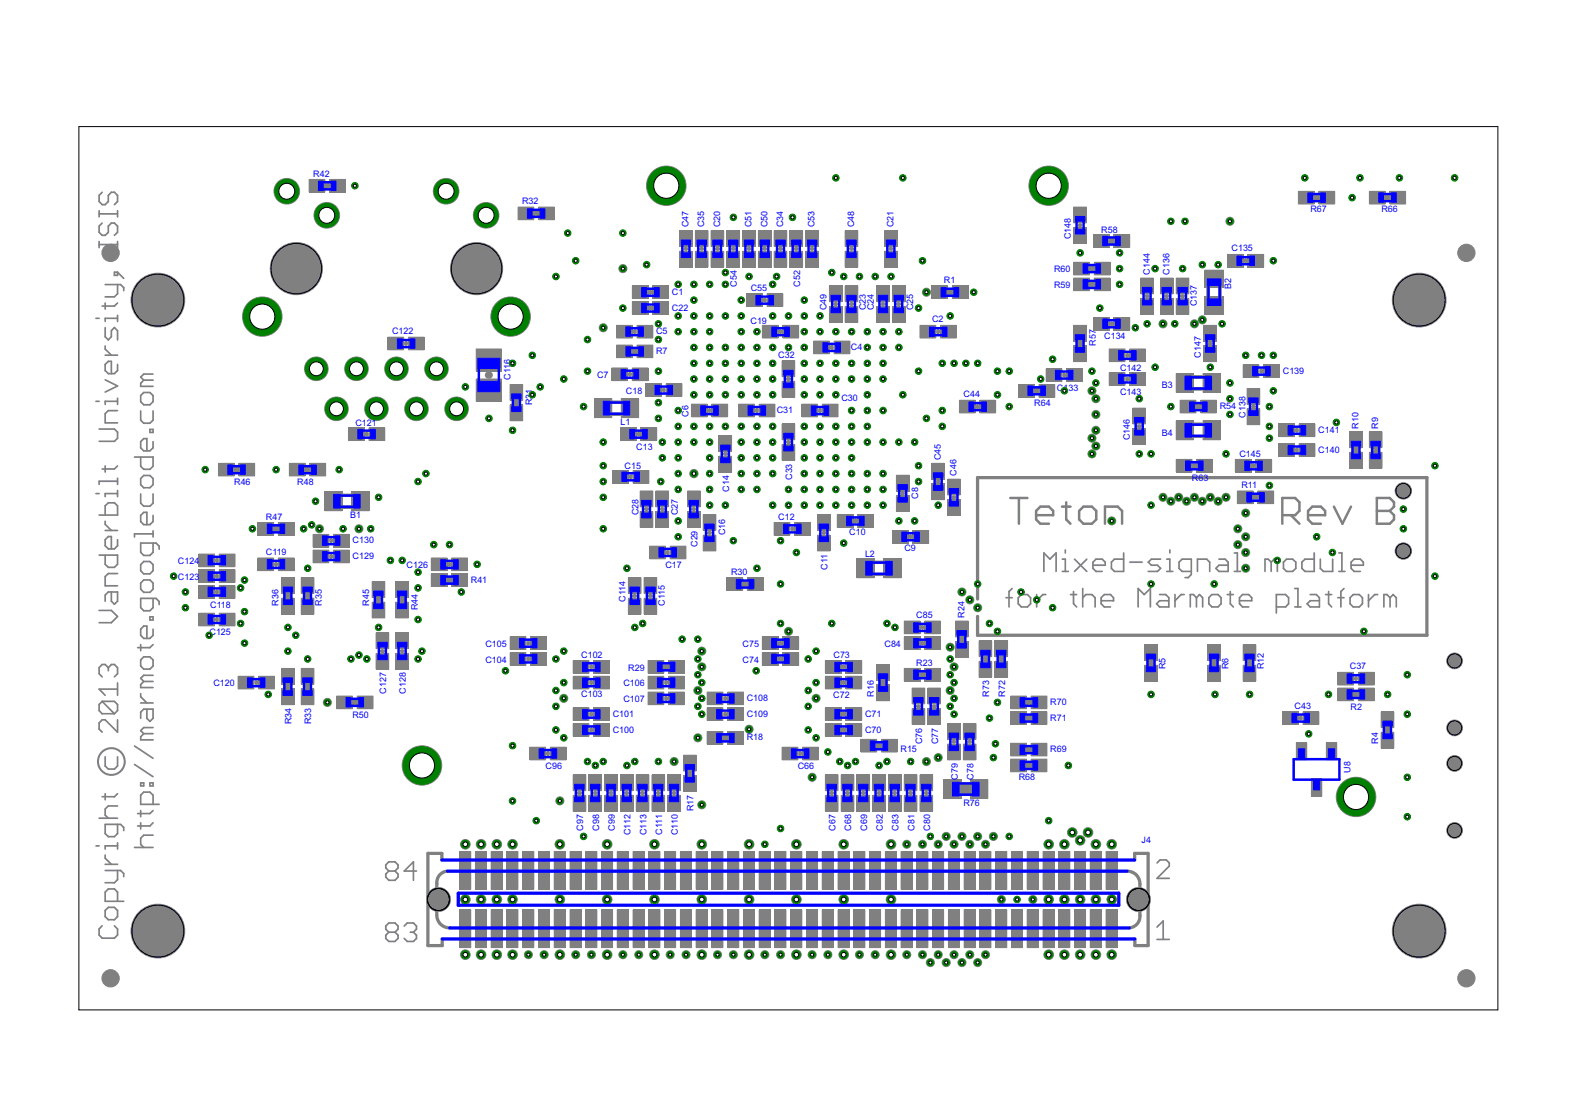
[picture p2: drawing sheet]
<svg xmlns="http://www.w3.org/2000/svg" width="297mm" height="210mm" viewBox="0 0 297 210" stroke-linecap="round" stroke-linejoin="round" font-family="sans-serif">
<defs><g id="words">
<g font-size="1.9" fill="#00f">
<text x="59" y="33.2">R42</text>
<text x="98.3" y="38.4">R32</text>
<text x="246.8" y="39.9">R67</text>
<text x="260.2" y="39.9">R66</text>
<text x="129.7" y="42.8" transform="rotate(-90 129.7 42.8)">C47</text>
<text x="132.7" y="42.8" transform="rotate(-90 132.7 42.8)">C35</text>
<text x="135.6" y="42.8" transform="rotate(-90 135.6 42.8)">C20</text>
<text x="141.6" y="42.8" transform="rotate(-90 141.6 42.8)">C51</text>
<text x="144.5" y="42.8" transform="rotate(-90 144.5 42.8)">C50</text>
<text x="147.5" y="42.8" transform="rotate(-90 147.5 42.8)">C34</text>
<text x="153.4" y="42.8" transform="rotate(-90 153.4 42.8)">C53</text>
<text x="160.9" y="42.8" transform="rotate(-90 160.9 42.8)">C48</text>
<text x="168.3" y="42.8" transform="rotate(-90 168.3 42.8)">C21</text>
<text x="201.7" y="45" transform="rotate(-90 201.7 45)">C148</text>
<text x="207.4" y="43.9">R58</text>
<text x="232" y="47.3">C135</text>
<text x="138.8" y="54" transform="rotate(-90 138.8 54)">C54</text>
<text x="150.7" y="54" transform="rotate(-90 150.7 54)">C52</text>
<text x="177.8" y="53.3">R1</text>
<text x="198.5" y="51.3">R60</text>
<text x="216.5" y="51.7" transform="rotate(-90 216.5 51.7)">C144</text>
<text x="220.3" y="51.7" transform="rotate(-90 220.3 51.7)">C136</text>
<text x="126.6" y="55.5">C1</text>
<text x="126.6" y="58.5">C22</text>
<text x="141.4" y="54.8">C55</text>
<text x="155.7" y="58.4" transform="rotate(-90 155.7 58.4)">C49</text>
<text x="163.1" y="58.4" transform="rotate(-90 163.1 58.4)">C23</text>
<text x="164.6" y="58.4" transform="rotate(-90 164.6 58.4)">C24</text>
<text x="172" y="58.4" transform="rotate(-90 172 58.4)">C25</text>
<text x="198.5" y="54.2">R59</text>
<text x="225.5" y="57.7" transform="rotate(-90 225.5 57.7)">C137</text>
<text x="231.9" y="54.4" transform="rotate(-90 231.9 54.4)">B2</text>
<text x="73.8" y="62.9">C122</text>
<text x="123.6" y="62.9">C5</text>
<text x="141.4" y="60.9">C19</text>
<text x="160.3" y="65.9">C4</text>
<text x="175.6" y="60.7">C2</text>
<text x="206.4" y="65.1" transform="rotate(-90 206.4 65.1)">R57</text>
<text x="208" y="63.9">C134</text>
<text x="96.1" y="71.5" transform="rotate(-90 96.1 71.5)">C116</text>
<text x="112.5" y="71.2">C7</text>
<text x="123.6" y="66.6">R7</text>
<text x="146.6" y="67.4">C32</text>
<text x="211" y="69.8">C142</text>
<text x="226.2" y="67.3" transform="rotate(-90 226.2 67.3)">C147</text>
<text x="241.6" y="70.4">C139</text>
<text x="100.2" y="76.3" transform="rotate(-90 100.2 76.3)">R31</text>
<text x="117.9" y="74.1">C18</text>
<text x="146.3" y="77.8">C31</text>
<text x="158.5" y="75.6">C30</text>
<text x="181.5" y="74.8">C44</text>
<text x="194.8" y="76.5">R64</text>
<text x="199.1" y="73.5">C133</text>
<text x="211" y="74.3">C143</text>
<text x="218.9" y="73.1">B3</text>
<text x="229.7" y="77">R54</text>
<text x="66.9" y="80.2">C121</text>
<text x="116.9" y="80.1">L1</text>
<text x="129.7" y="78.4" transform="rotate(-90 129.7 78.4)">C6</text>
<text x="212.8" y="82.9" transform="rotate(-90 212.8 82.9)">C146</text>
<text x="218.9" y="82">B4</text>
<text x="234.6" y="78.7" transform="rotate(-90 234.6 78.7)">C138</text>
<text x="248.3" y="81.5">C141</text>
<text x="255.9" y="80.7" transform="rotate(-90 255.9 80.7)">R10</text>
<text x="259.6" y="80.7" transform="rotate(-90 259.6 80.7)">R9</text>
<text x="117.6" y="88.3">C15</text>
<text x="119.8" y="84.7">C13</text>
<text x="177.2" y="86.6" transform="rotate(-90 177.2 86.6)">C45</text>
<text x="180.2" y="89.6" transform="rotate(-90 180.2 89.6)">C46</text>
<text x="233.5" y="85.9">C145</text>
<text x="248.3" y="85.2">C140</text>
<text x="44.1" y="91.4">R46</text>
<text x="56" y="91.4">R48</text>
<text x="137.3" y="92.6" transform="rotate(-90 137.3 92.6)">C14</text>
<text x="149.2" y="90.4" transform="rotate(-90 149.2 90.4)">C33</text>
<text x="173" y="93.9" transform="rotate(-90 173 93.9)">C8</text>
<text x="224.5" y="90.6">R63</text>
<text x="233.8" y="91.9">R11</text>
<text x="50.1" y="97.8">R47</text>
<text x="65.9" y="97.6">B1</text>
<text x="120.3" y="97" transform="rotate(-90 120.3 97)">C28</text>
<text x="127.7" y="97" transform="rotate(-90 127.7 97)">C27</text>
<text x="136.6" y="100.7" transform="rotate(-90 136.6 100.7)">C16</text>
<text x="146.6" y="97.8">C12</text>
<text x="160" y="100.8">C10</text>
<text x="33.5" y="106.2">C124</text>
<text x="50.1" y="104.5">C119</text>
<text x="66.4" y="105.2">C129</text>
<text x="66.4" y="102.3">C130</text>
<text x="76.6" y="107">C126</text>
<text x="125.3" y="107">C17</text>
<text x="131.4" y="103" transform="rotate(-90 131.4 103)">C29</text>
<text x="155.9" y="107.3" transform="rotate(-90 155.9 107.3)">C11</text>
<text x="162.9" y="104.9">L2</text>
<text x="170.4" y="103.8">C9</text>
<text x="33.5" y="109.2">C123</text>
<text x="88.7" y="109.7">R41</text>
<text x="117.8" y="113.3" transform="rotate(-90 117.8 113.3)">C114</text>
<text x="137.7" y="108.2">R30</text>
<text x="39.5" y="119.6">C125</text>
<text x="39.6" y="114.4">C118</text>
<text x="52.5" y="114.1" transform="rotate(-90 52.5 114.1)">R36</text>
<text x="60.6" y="114.1" transform="rotate(-90 60.6 114.1)">R35</text>
<text x="69.6" y="114.1" transform="rotate(-90 69.6 114.1)">R45</text>
<text x="78.7" y="114.9" transform="rotate(-90 78.7 114.9)">R44</text>
<text x="125.2" y="114.1" transform="rotate(-90 125.2 114.1)">C115</text>
<text x="172.6" y="116.4">C85</text>
<text x="181.7" y="116.3" transform="rotate(-90 181.7 116.3)">R24</text>
<text x="91.4" y="124.8">C104</text>
<text x="91.4" y="121.8">C105</text>
<text x="109.5" y="123.8">C102</text>
<text x="139.9" y="124.8">C74</text>
<text x="139.9" y="121.8">C75</text>
<text x="157" y="123.8">C73</text>
<text x="166.6" y="121.8">C84</text>
<text x="172.6" y="125.3">R23</text>
<text x="219.5" y="126" transform="rotate(-90 219.5 126)">R5</text>
<text x="231.4" y="126" transform="rotate(-90 231.4 126)">R6</text>
<text x="238.1" y="126" transform="rotate(-90 238.1 126)">R12</text>
<text x="40.2" y="129.2">C120</text>
<text x="72.7" y="130.6" transform="rotate(-90 72.7 130.6)">C127</text>
<text x="76.5" y="130.6" transform="rotate(-90 76.5 130.6)">C128</text>
<text x="109.5" y="131.2">C103</text>
<text x="117.4" y="129.2">C106</text>
<text x="118.4" y="126.3">R29</text>
<text x="140.7" y="132">C108</text>
<text x="157" y="131.4">C72</text>
<text x="164.6" y="131.1" transform="rotate(-90 164.6 131.1)">R16</text>
<text x="186.3" y="131.2" transform="rotate(-90 186.3 131.2)">R73</text>
<text x="189.3" y="131.2" transform="rotate(-90 189.3 131.2)">R72</text>
<text x="254.2" y="126">C37</text>
<text x="54.9" y="136.4" transform="rotate(-90 54.9 136.4)">R34</text>
<text x="58.6" y="136.4" transform="rotate(-90 58.6 136.4)">R33</text>
<text x="66.4" y="135.2">R50</text>
<text x="115.4" y="137.9">C100</text>
<text x="115.4" y="134.9">C101</text>
<text x="117.4" y="132.2">C107</text>
<text x="140.7" y="134.9">C109</text>
<text x="162.9" y="137.9">C70</text>
<text x="162.9" y="134.9">C71</text>
<text x="197.8" y="135.7">R71</text>
<text x="197.8" y="132.7">R70</text>
<text x="243.9" y="133.5">C43</text>
<text x="254.4" y="133.7">R2</text>
<text x="140.7" y="139.4">R18</text>
<text x="169.6" y="141.6">R15</text>
<text x="173.7" y="140.1" transform="rotate(-90 173.7 140.1)">C76</text>
<text x="176.7" y="140.1" transform="rotate(-90 176.7 140.1)">C77</text>
<text x="197.8" y="141.6">R69</text>
<text x="259.6" y="140.1" transform="rotate(-90 259.6 140.1)">R4</text>
<text x="102.8" y="144.8">C96</text>
<text x="150.3" y="144.8">C66</text>
<text x="180.4" y="146.8" transform="rotate(-90 180.4 146.8)">C79</text>
<text x="183.4" y="146.8" transform="rotate(-90 183.4 146.8)">C78</text>
<text x="191.9" y="146.8">R68</text>
<text x="254.4" y="145.5" transform="rotate(-90 254.4 145.5)">U8</text>
<text x="130.7" y="152.7" transform="rotate(-90 130.7 152.7)">R17</text>
<text x="181.5" y="151.8">R76</text>
<text x="109.9" y="156.4" transform="rotate(-90 109.9 156.4)">C97</text>
<text x="112.8" y="156.4" transform="rotate(-90 112.8 156.4)">C98</text>
<text x="115.8" y="156.4" transform="rotate(-90 115.8 156.4)">C99</text>
<text x="118.8" y="157.2" transform="rotate(-90 118.8 157.2)">C112</text>
<text x="121.7" y="157.2" transform="rotate(-90 121.7 157.2)">C113</text>
<text x="124.7" y="157.1" transform="rotate(-90 124.7 157.1)">C111</text>
<text x="127.7" y="157.2" transform="rotate(-90 127.7 157.2)">C110</text>
<text x="157.4" y="156.4" transform="rotate(-90 157.4 156.4)">C67</text>
<text x="160.3" y="156.4" transform="rotate(-90 160.3 156.4)">C68</text>
<text x="163.3" y="156.4" transform="rotate(-90 163.3 156.4)">C69</text>
<text x="166.3" y="156.4" transform="rotate(-90 166.3 156.4)">C82</text>
<text x="169.3" y="156.4" transform="rotate(-90 169.3 156.4)">C83</text>
<text x="172.2" y="156.4" transform="rotate(-90 172.2 156.4)">C81</text>
<text x="175.2" y="156.4" transform="rotate(-90 175.2 156.4)">C80</text>
<text x="215" y="158.7">J4</text>
</g>
</g></defs>
<g fill="#808080" stroke="#808080" stroke-width=".19">
<circle cx="214.4" cy="169.3" r="2.22"/>
<circle cx="82.6" cy="169.3" r="2.22"/>
<circle cx="264.3" cy="103.7" r="1.55"/>
<circle cx="264.3" cy="92.4" r="1.55"/>
<circle cx="267.3" cy="175.3" r="5.1"/>
<circle cx="267.3" cy="56.5" r="5.1"/>
<circle cx="29.7" cy="56.5" r="5.1"/>
<circle cx="29.7" cy="175.3" r="5.1"/>
<circle cx="274" cy="137" r="1.48"/>
<circle cx="274" cy="124.4" r="1.48"/>
<circle cx="274" cy="156.3" r="1.48"/>
<circle cx="274" cy="143.7" r="1.48"/>
<circle cx="197.5" cy="35" r="3.7"/>
<circle cx="255.4" cy="150" r="3.7"/>
<circle cx="125.5" cy="35" r="3.7"/>
<circle cx="79.5" cy="144.1" r="3.7"/>
<circle cx="49.4" cy="59.6" r="3.7"/>
<circle cx="96.2" cy="59.6" r="3.7"/>
<circle cx="84" cy="36" r="2.41"/>
<circle cx="91.6" cy="40.5" r="2.41"/>
<circle cx="61.6" cy="40.5" r="2.41"/>
<circle cx="54" cy="36" r="2.41"/>
<circle cx="82.2" cy="69.4" r="2.22"/>
<circle cx="74.7" cy="69.4" r="2.22"/>
<circle cx="67.1" cy="69.4" r="2.22"/>
<circle cx="59.6" cy="69.4" r="2.22"/>
<circle cx="86" cy="77" r="2.22"/>
<circle cx="63.4" cy="77" r="2.22"/>
<circle cx="70.9" cy="77" r="2.22"/>
<circle cx="78.4" cy="77" r="2.22"/>
<circle cx="89.8" cy="50.6" r="4.9"/>
<circle cx="55.8" cy="50.6" r="4.9"/>
<circle cx="276.2" cy="184.2" r="1.63"/>
<circle cx="276.2" cy="47.6" r="1.63"/>
<circle cx="20.8" cy="47.6" r="1.63"/>
<circle cx="20.8" cy="184.2" r="1.63"/>
<circle cx="209.4" cy="179.7" r=".91"/>
<circle cx="197.5" cy="179.7" r=".91"/>
<circle cx="197.5" cy="158.9" r=".91"/>
<circle cx="209.4" cy="158.9" r=".91"/>
<circle cx="209.4" cy="169.3" r=".91"/>
<circle cx="197.5" cy="169.3" r=".91"/>
<circle cx="200.5" cy="179.7" r=".91"/>
<circle cx="200.5" cy="158.9" r=".91"/>
<circle cx="200.5" cy="169.3" r=".91"/>
<circle cx="206.4" cy="179.7" r=".91"/>
<circle cx="206.4" cy="158.9" r=".91"/>
<circle cx="206.4" cy="169.3" r=".91"/>
<circle cx="203.5" cy="179.7" r=".91"/>
<circle cx="204.9" cy="156.7" r=".91"/>
<circle cx="202" cy="156.7" r=".91"/>
<circle cx="203.5" cy="158.2" r=".91"/>
<circle cx="203.5" cy="169.3" r=".91"/>
<circle cx="90.6" cy="179.7" r=".91"/>
<circle cx="90.6" cy="158.9" r=".91"/>
<circle cx="90.6" cy="169.3" r=".91"/>
<circle cx="96.5" cy="179.7" r=".91"/>
<circle cx="87.7" cy="179.7" r=".91"/>
<circle cx="167.8" cy="158.9" r=".91"/>
<circle cx="167.8" cy="179.7" r=".91"/>
<circle cx="158.9" cy="179.7" r=".91"/>
<circle cx="158.9" cy="158.9" r=".91"/>
<circle cx="87.7" cy="158.9" r=".91"/>
<circle cx="150" cy="179.7" r=".91"/>
<circle cx="150" cy="158.9" r=".91"/>
<circle cx="96.5" cy="158.9" r=".91"/>
<circle cx="132.2" cy="158.9" r=".91"/>
<circle cx="132.2" cy="179.7" r=".91"/>
<circle cx="141.1" cy="158.9" r=".91"/>
<circle cx="141.1" cy="179.7" r=".91"/>
<circle cx="123.3" cy="179.7" r=".91"/>
<circle cx="123.3" cy="158.9" r=".91"/>
<circle cx="114.4" cy="158.9" r=".91"/>
<circle cx="114.4" cy="179.7" r=".91"/>
<circle cx="105.5" cy="158.9" r=".91"/>
<circle cx="105.5" cy="179.7" r=".91"/>
<circle cx="105.5" cy="150.8" r=".76"/>
<circle cx="153" cy="146.3" r=".76"/>
<circle cx="158.9" cy="169.3" r=".91"/>
<circle cx="150" cy="169.3" r=".91"/>
<circle cx="141.1" cy="169.3" r=".91"/>
<circle cx="132.2" cy="169.3" r=".91"/>
<circle cx="123.3" cy="169.3" r=".91"/>
<circle cx="114.4" cy="169.3" r=".91"/>
<circle cx="105.5" cy="169.3" r=".91"/>
<circle cx="96.5" cy="169.3" r=".91"/>
<circle cx="87.7" cy="169.3" r=".91"/>
<circle cx="167.8" cy="169.3" r=".91"/>
<circle cx="231.7" cy="41.7" r=".76"/>
<circle cx="113.6" cy="61.7" r=".76"/>
<circle cx="67.6" cy="99.5" r=".76"/>
<circle cx="164.8" cy="179.7" r=".76"/>
<circle cx="135.1" cy="179.7" r=".76"/>
<circle cx="141.1" cy="137.3" r=".76"/>
<circle cx="129.2" cy="179.7" r=".76"/>
<circle cx="126.2" cy="179.7" r=".76"/>
<circle cx="132.2" cy="151.5" r=".76"/>
<circle cx="144.1" cy="179.7" r=".76"/>
<circle cx="147" cy="179.7" r=".76"/>
<circle cx="148.5" cy="118.9" r=".76"/>
<circle cx="153" cy="179.7" r=".76"/>
<circle cx="179" cy="121.8" r=".76"/>
<circle cx="179.7" cy="125.5" r=".76"/>
<circle cx="132.2" cy="122.6" r=".76"/>
<circle cx="132.2" cy="125.5" r=".76"/>
<circle cx="176.7" cy="158.9" r=".76"/>
<circle cx="185.6" cy="158.9" r=".76"/>
<circle cx="184.1" cy="114.4" r=".76"/>
<circle cx="179.7" cy="158.9" r=".76"/>
<circle cx="181.2" cy="111.4" r=".76"/>
<circle cx="182.7" cy="158.9" r=".76"/>
<circle cx="182.7" cy="112.9" r=".76"/>
<circle cx="184.1" cy="157.5" r=".76"/>
<circle cx="181.2" cy="157.5" r=".76"/>
<circle cx="187.1" cy="157.5" r=".76"/>
<circle cx="178.2" cy="157.5" r=".76"/>
<circle cx="179" cy="130" r=".76"/>
<circle cx="131.4" cy="130" r=".76"/>
<circle cx="174.5" cy="143.4" r=".76"/>
<circle cx="176.7" cy="142.6" r=".76"/>
<circle cx="138.1" cy="179.7" r=".76"/>
<circle cx="161.9" cy="179.7" r=".76"/>
<circle cx="120.3" cy="179.7" r=".76"/>
<circle cx="155.9" cy="179.7" r=".76"/>
<circle cx="127" cy="143.4" r=".76"/>
<circle cx="131.4" cy="138.9" r=".76"/>
<circle cx="93.6" cy="179.7" r=".91"/>
<circle cx="93.6" cy="158.9" r=".91"/>
<circle cx="93.6" cy="169.3" r=".91"/>
<circle cx="220.5" cy="94.4" r=".76"/>
<circle cx="222" cy="93.6" r=".76"/>
<circle cx="223.5" cy="94.4" r=".76"/>
<circle cx="226.5" cy="94.4" r=".76"/>
<circle cx="228" cy="93.6" r=".76"/>
<circle cx="230.9" cy="93.6" r=".76"/>
<circle cx="219.1" cy="93.6" r=".76"/>
<circle cx="205.7" cy="85.4" r=".76"/>
<circle cx="206.4" cy="84" r=".76"/>
<circle cx="205.7" cy="82.5" r=".76"/>
<circle cx="206.4" cy="81" r=".76"/>
<circle cx="206.4" cy="78" r=".76"/>
<circle cx="226.5" cy="60.2" r=".76"/>
<circle cx="225" cy="61" r=".76"/>
<circle cx="233.2" cy="99.5" r=".76"/>
<circle cx="234.6" cy="107" r=".76"/>
<circle cx="234.6" cy="104" r=".76"/>
<circle cx="234.6" cy="101" r=".76"/>
<circle cx="234.6" cy="96.6" r=".76"/>
<circle cx="233.2" cy="102.5" r=".76"/>
<circle cx="209.4" cy="98.1" r=".76"/>
<circle cx="61.7" cy="132.2" r=".76"/>
<circle cx="117.3" cy="50.6" r=".76"/>
<circle cx="60.2" cy="99.5" r=".76"/>
<circle cx="174.5" cy="55" r=".76"/>
<circle cx="170.8" cy="179.7" r=".76"/>
<circle cx="219.1" cy="61" r=".76"/>
<circle cx="206.4" cy="75.1" r=".76"/>
<circle cx="205.7" cy="73.6" r=".76"/>
<circle cx="117.3" cy="179.7" r=".76"/>
<circle cx="111.4" cy="179.7" r=".76"/>
<circle cx="108.4" cy="179.7" r=".76"/>
<circle cx="102.5" cy="179.7" r=".76"/>
<circle cx="99.5" cy="179.7" r=".76"/>
<circle cx="170.8" cy="158.9" r=".76"/>
<circle cx="173.8" cy="158.9" r=".76"/>
<circle cx="153.7" cy="131.5" r=".76"/>
<circle cx="106.2" cy="131.5" r=".76"/>
<circle cx="229.4" cy="94.4" r=".76"/>
<circle cx="225" cy="93.6" r=".76"/>
<circle cx="182.7" cy="179.7" r=".76"/>
<circle cx="185.6" cy="179.7" r=".76"/>
<circle cx="179.7" cy="179.7" r=".76"/>
<circle cx="176.7" cy="179.7" r=".76"/>
<circle cx="130.7" cy="89.2" r=".78"/>
<circle cx="175.2" cy="181.2" r=".76"/>
<circle cx="178.2" cy="181.2" r=".76"/>
<circle cx="181.2" cy="181.2" r=".76"/>
<circle cx="184.1" cy="181.2" r=".76"/>
<circle cx="173.8" cy="179.7" r=".76"/>
<circle cx="188.6" cy="169.3" r=".76"/>
<circle cx="194.5" cy="169.3" r=".76"/>
</g>
<g fill="#808080" stroke="#808080" stroke-width=".19">
<path d="M116.1 65h3v2.3h-3z"/>
<path d="M120 65h3v2.3h-3z"/>
<path d="M151.2 140.7h2.9v2.3h-2.9z"/>
<path d="M147.3 140.7h3v2.3h-3z"/>
<path d="M155.5 136.2h2.9v2.4h-2.9z"/>
<path d="M159.3 136.2h3v2.4h-3z"/>
<path d="M155.5 133.3h2.9v2.3h-2.9z"/>
<path d="M159.3 133.3h3v2.3h-3z"/>
<path d="M155.5 127.3h2.9v2.4h-2.9z"/>
<path d="M159.3 127.3h3v2.4h-3z"/>
<path d="M155.5 124.4h2.9v2.3h-2.9z"/>
<path d="M159.3 124.4h3v2.3h-3z"/>
<path d="M147.5 122.9h2.9v2.3h-2.9z"/>
<path d="M143.6 122.9h3v2.3h-3z"/>
<path d="M147.5 119.9h2.9v2.4h-2.9z"/>
<path d="M143.6 119.9h3v2.4h-3z"/>
<path d="M171.8 129.5h2.4v3h-2.4z"/>
<path d="M171.8 133.4h2.4v3h-2.4z"/>
<path d="M174.8 129.5h2.3v3h-2.3z"/>
<path d="M174.8 133.4h2.3v3h-2.3z"/>
<path d="M181.5 136.2h2.3v3h-2.3z"/>
<path d="M181.5 140.1h2.3v2.9h-2.3z"/>
<path d="M178.5 136.2h2.4v3h-2.4z"/>
<path d="M178.5 140.1h2.4v2.9h-2.4z"/>
<path d="M173.3 145.9h2.4v2.9h-2.4z"/>
<path d="M173.3 149.7h2.4v3h-2.4z"/>
<path d="M170.3 145.9h2.4v2.9h-2.4z"/>
<path d="M170.3 149.7h2.4v3h-2.4z"/>
<path d="M164.4 145.9h2.4v2.9h-2.4z"/>
<path d="M164.4 149.7h2.4v3h-2.4z"/>
<path d="M167.4 145.9h2.3v2.9h-2.3z"/>
<path d="M167.4 149.7h2.3v3h-2.3z"/>
<path d="M170.3 119.9h3v2.4h-3z"/>
<path d="M174.2 119.9h2.9v2.4h-2.9z"/>
<path d="M170.3 116.9h3v2.4h-3z"/>
<path d="M174.2 116.9h2.9v2.4h-2.9z"/>
<path d="M180 116.9h2.4v3h-2.4z"/>
<path d="M180 120.8h2.4v3h-2.4z"/>
<path d="M190.4 139.9h2.9v2.4h-2.9z"/>
<path d="M194.2 139.9h3v2.4h-3z"/>
<path d="M174.2 125.8h2.9v2.4h-2.9z"/>
<path d="M170.3 125.8h3v2.4h-3z"/>
<path d="M155.5 145.9h2.3v2.9h-2.3z"/>
<path d="M155.5 149.7h2.3v3h-2.3z"/>
<path d="M158.5 145.9h2.3v2.9h-2.3z"/>
<path d="M158.5 149.7h2.3v3h-2.3z"/>
<path d="M161.4 145.9h2.4v2.9h-2.4z"/>
<path d="M161.4 149.7h2.4v3h-2.4z"/>
<path d="M103.7 140.7h2.9v2.3h-2.9z"/>
<path d="M99.8 140.7h3v2.3h-3z"/>
<path d="M108 136.2h2.9v2.4h-2.9z"/>
<path d="M111.8 136.2h3v2.4h-3z"/>
<path d="M108 133.3h2.9v2.3h-2.9z"/>
<path d="M111.8 133.3h3v2.3h-3z"/>
<path d="M108 127.3h2.9v2.4h-2.9z"/>
<path d="M111.8 127.3h3v2.4h-3z"/>
<path d="M108 124.4h2.9v2.3h-2.9z"/>
<path d="M111.8 124.4h3v2.3h-3z"/>
<path d="M99.9 122.9h3v2.3h-3z"/>
<path d="M96.1 122.9h3v2.3h-3z"/>
<path d="M99.9 119.9h3v2.4h-3z"/>
<path d="M96.1 119.9h3v2.4h-3z"/>
<path d="M125.9 127.3h3v2.4h-3z"/>
<path d="M122.1 127.3h2.9v2.4h-2.9z"/>
<path d="M125.9 130.3h3v2.4h-3z"/>
<path d="M122.1 130.3h2.9v2.4h-2.9z"/>
<path d="M133.2 130.3h3v2.4h-3z"/>
<path d="M137.1 130.3h2.9v2.4h-2.9z"/>
<path d="M133.2 133.3h3v2.3h-3z"/>
<path d="M137.1 133.3h2.9v2.3h-2.9z"/>
<path d="M125.8 145.9h2.3v2.9h-2.3z"/>
<path d="M125.8 149.7h2.3v3h-2.3z"/>
<path d="M122.8 145.9h2.4v2.9h-2.4z"/>
<path d="M122.8 149.7h2.4v3h-2.4z"/>
<path d="M116.9 145.9h2.4v2.9h-2.4z"/>
<path d="M116.9 149.7h2.4v3h-2.4z"/>
<path d="M119.8 145.9h2.4v2.9h-2.4z"/>
<path d="M119.8 149.7h2.4v3h-2.4z"/>
<path d="M118.4 112.6h2.3v3h-2.3z"/>
<path d="M118.4 108.8h2.3v2.9h-2.3z"/>
<path d="M121.3 112.6h2.4v3h-2.4z"/>
<path d="M121.3 108.8h2.4v2.9h-2.4z"/>
<path d="M108 145.9h2.3v2.9h-2.3z"/>
<path d="M108 149.7h2.3v3h-2.3z"/>
<path d="M110.9 145.9h2.4v2.9h-2.4z"/>
<path d="M110.9 149.7h2.4v3h-2.4z"/>
<path d="M113.9 145.9h2.4v2.9h-2.4z"/>
<path d="M113.9 149.7h2.4v3h-2.4z"/>
<path d="M136.9 108.8h3v2.3h-3z"/>
<path d="M140.8 108.8h2.9v2.3h-2.9z"/>
<path d="M125.9 124.4h3v2.3h-3z"/>
<path d="M122.1 124.4h2.9v2.3h-2.9z"/>
<path d="M159.2 47.3h2.4v3h-2.4z"/>
<path d="M159.2 43.4h2.4v3h-2.4z"/>
<path d="M128 47.3h2.4v3h-2.4z"/>
<path d="M128 43.4h2.4v3h-2.4z"/>
<path d="M140.6 55.3h3v2.4h-3z"/>
<path d="M144.5 55.3h2.9v2.4h-2.9z"/>
<path d="M136.9 47.3h2.4v3h-2.4z"/>
<path d="M136.9 43.4h2.4v3h-2.4z"/>
<path d="M151.8 47.3h2.3v3h-2.3z"/>
<path d="M151.8 43.4h2.3v3h-2.3z"/>
<path d="M148.8 47.3h2.4v3h-2.4z"/>
<path d="M148.8 43.4h2.4v3h-2.4z"/>
<path d="M166 139.2h3v2.4h-3z"/>
<path d="M162.2 139.2h2.9v2.4h-2.9z"/>
<path d="M165.1 128.9h2.4v3h-2.4z"/>
<path d="M165.1 125.1h2.4v3h-2.4z"/>
<path d="M128.8 142.2h2.3v2.9h-2.3z"/>
<path d="M128.8 146h2.3v3h-2.3z"/>
<path d="M133.2 137.7h3v2.4h-3z"/>
<path d="M137.1 137.7h2.9v2.4h-2.9z"/>
<path d="M208.3 171.3h2.1v7.1h-2.1z"/>
<path d="M205.4 171.3h2v7.1h-2z"/>
<path d="M202.4 171.3h2.1v7.1h-2.1z"/>
<path d="M199.4 171.3h2.1v7.1h-2.1z"/>
<path d="M196.5 171.3h2v7.1h-2z"/>
<path d="M193.5 171.3h2.1v7.1h-2.1z"/>
<path d="M190.5 171.3h2.1v7.1h-2.1z"/>
<path d="M187.6 171.3h2v7.1h-2z"/>
<path d="M184.6 171.3h2v7.1h-2z"/>
<path d="M181.6 171.3h2.1v7.1h-2.1z"/>
<path d="M178.6 171.3h2.1v7.1h-2.1z"/>
<path d="M175.7 171.3h2v7.1h-2z"/>
<path d="M172.7 171.3h2.1v7.1h-2.1z"/>
<path d="M169.7 171.3h2.1v7.1h-2.1z"/>
<path d="M166.8 171.3h2v7.1h-2z"/>
<path d="M163.8 171.3h2.1v7.1h-2.1z"/>
<path d="M160.8 171.3h2.1v7.1h-2.1z"/>
<path d="M157.9 171.3h2v7.1h-2z"/>
<path d="M154.9 171.3h2.1v7.1h-2.1z"/>
<path d="M151.9 171.3h2.1v7.1h-2.1z"/>
<path d="M148.9 171.3h2.1v7.1h-2.1z"/>
<path d="M146 171.3h2v7.1h-2z"/>
<path d="M143 171.3h2.1v7.1h-2.1z"/>
<path d="M140 171.3h2.1v7.1h-2.1z"/>
<path d="M137.1 171.3h2v7.1h-2z"/>
<path d="M134.1 171.3h2.1v7.1h-2.1z"/>
<path d="M131.1 171.3h2.1v7.1h-2.1z"/>
<path d="M128.2 171.3h2v7.1h-2z"/>
<path d="M125.2 171.3h2.1v7.1h-2.1z"/>
<path d="M122.2 171.3h2.1v7.1h-2.1z"/>
<path d="M119.3 171.3h2v7.1h-2z"/>
<path d="M116.3 171.3h2v7.1h-2z"/>
<path d="M208.3 160.3h2.1v7.1h-2.1z"/>
<path d="M205.4 160.3h2v7.1h-2z"/>
<path d="M202.4 160.3h2.1v7.1h-2.1z"/>
<path d="M199.4 160.3h2.1v7.1h-2.1z"/>
<path d="M196.5 160.3h2v7.1h-2z"/>
<path d="M193.5 160.3h2.1v7.1h-2.1z"/>
<path d="M190.5 160.3h2.1v7.1h-2.1z"/>
<path d="M187.6 160.3h2v7.1h-2z"/>
<path d="M184.6 160.3h2v7.1h-2z"/>
<path d="M181.6 160.3h2.1v7.1h-2.1z"/>
<path d="M178.6 160.3h2.1v7.1h-2.1z"/>
<path d="M175.7 160.3h2v7.1h-2z"/>
<path d="M172.7 160.3h2.1v7.1h-2.1z"/>
<path d="M169.7 160.3h2.1v7.1h-2.1z"/>
<path d="M166.8 160.3h2v7.1h-2z"/>
<path d="M163.8 160.3h2.1v7.1h-2.1z"/>
<path d="M160.8 160.3h2.1v7.1h-2.1z"/>
<path d="M157.9 160.3h2v7.1h-2z"/>
<path d="M154.9 160.3h2.1v7.1h-2.1z"/>
<path d="M151.9 160.3h2.1v7.1h-2.1z"/>
<path d="M148.9 160.3h2.1v7.1h-2.1z"/>
<path d="M146 160.3h2v7.1h-2z"/>
<path d="M143 160.3h2.1v7.1h-2.1z"/>
<path d="M140 160.3h2.1v7.1h-2.1z"/>
<path d="M137.1 160.3h2v7.1h-2z"/>
<path d="M134.1 160.3h2.1v7.1h-2.1z"/>
<path d="M131.1 160.3h2.1v7.1h-2.1z"/>
<path d="M128.2 160.3h2v7.1h-2z"/>
<path d="M125.2 160.3h2.1v7.1h-2.1z"/>
<path d="M122.2 160.3h2.1v7.1h-2.1z"/>
<path d="M119.3 160.3h2v7.1h-2z"/>
<path d="M116.3 160.3h2v7.1h-2z"/>
<path d="M113.3 171.3h2.1v7.1h-2.1z"/>
<path d="M110.3 171.3h2.1v7.1h-2.1z"/>
<path d="M107.4 171.3h2.1v7.1h-2.1z"/>
<path d="M104.4 171.3h2.1v7.1h-2.1z"/>
<path d="M101.4 171.3h2.1v7.1h-2.1z"/>
<path d="M98.5 171.3h2v7.1h-2z"/>
<path d="M95.5 171.3h2.1v7.1h-2.1z"/>
<path d="M92.5 171.3h2.1v7.1h-2.1z"/>
<path d="M89.6 171.3h2v7.1h-2z"/>
<path d="M86.6 171.3h2.1v7.1h-2.1z"/>
<path d="M113.3 160.3h2.1v7.1h-2.1z"/>
<path d="M110.3 160.3h2.1v7.1h-2.1z"/>
<path d="M107.4 160.3h2.1v7.1h-2.1z"/>
<path d="M104.4 160.3h2.1v7.1h-2.1z"/>
<path d="M101.4 160.3h2.1v7.1h-2.1z"/>
<path d="M98.5 160.3h2v7.1h-2z"/>
<path d="M95.5 160.3h2.1v7.1h-2.1z"/>
<path d="M92.5 160.3h2.1v7.1h-2.1z"/>
<path d="M89.6 160.3h2v7.1h-2z"/>
<path d="M86.6 160.3h2.1v7.1h-2.1z"/>
<path d="M222.3 75.4h3v2.3h-3z"/>
<path d="M226.2 75.4h2.9v2.3h-2.9z"/>
<path d="M209.8 44.2h3v2.3h-3z"/>
<path d="M206 44.2h2.9v2.3h-2.9z"/>
<path d="M206.1 52.3h3v2.4h-3z"/>
<path d="M202.2 52.3h3v2.4h-3z"/>
<path d="M257.9 81.3h2.4v3h-2.4z"/>
<path d="M257.9 85.2h2.4v2.9h-2.4z"/>
<path d="M254.2 81.3h2.4v3h-2.4z"/>
<path d="M254.2 85.2h2.4v2.9h-2.4z"/>
<path d="M180.7 75.4h3v2.3h-3z"/>
<path d="M184.6 75.4h2.9v2.3h-2.9z"/>
<path d="M175.5 87.2h2.4v3h-2.4z"/>
<path d="M175.5 91.1h2.4v3h-2.4z"/>
<path d="M178.5 90.2h2.4v3h-2.4z"/>
<path d="M178.5 94.1h2.4v2.9h-2.4z"/>
<path d="M227.5 125.2h2.4v3h-2.4z"/>
<path d="M227.5 121.4h2.4v3h-2.4z"/>
<path d="M215.6 121.4h2.4v3h-2.4z"/>
<path d="M215.6 125.2h2.4v3h-2.4z"/>
<path d="M58.2 33.8h3v2.4h-3z"/>
<path d="M62.1 33.8h2.9v2.4h-2.9z"/>
<path d="M97.6 39h2.9v2.4h-2.9z"/>
<path d="M101.4 39h3v2.4h-3z"/>
<path d="M69.5 80.6h3v2.3h-3z"/>
<path d="M65.6 80.6h3v2.3h-3z"/>
<path d="M73.1 63.5h2.9v2.3h-2.9z"/>
<path d="M76.9 63.5h3v2.3h-3z"/>
<path d="M54.5 87.2h3v2.4h-3z"/>
<path d="M58.4 87.2h2.9v2.4h-2.9z"/>
<path d="M52.4 98.4h3v2.3h-3z"/>
<path d="M48.6 98.4h2.9v2.3h-2.9z"/>
<path d="M45 87.2h3v2.4h-3z"/>
<path d="M41.1 87.2h3v2.4h-3z"/>
<path d="M52.4 105.1h3v2.3h-3z"/>
<path d="M48.6 105.1h2.9v2.3h-2.9z"/>
<path d="M48.7 127.3h3v2.4h-3z"/>
<path d="M44.9 127.3h2.9v2.4h-2.9z"/>
<path d="M53 112.6h2.4v3h-2.4z"/>
<path d="M53 108.8h2.4v2.9h-2.4z"/>
<path d="M56.7 112.6h2.4v3h-2.4z"/>
<path d="M56.7 108.8h2.4v2.9h-2.4z"/>
<path d="M53 125.8h2.4v3h-2.4z"/>
<path d="M53 129.7h2.4v3h-2.4z"/>
<path d="M56.7 125.8h2.4v3h-2.4z"/>
<path d="M56.7 129.7h2.4v3h-2.4z"/>
<path d="M41.3 110.3h3v2.3h-3z"/>
<path d="M37.4 110.3h3v2.3h-3z"/>
<path d="M66.3 92.6h3.2v3.5h-3.2z"/>
<path d="M61.2 92.6h3.3v3.5h-3.3z"/>
<path d="M74.5 109.5h2.4v3h-2.4z"/>
<path d="M74.5 113.4h2.4v2.9h-2.4z"/>
<path d="M70.1 109.5h2.4v3h-2.4z"/>
<path d="M70.1 113.4h2.4v2.9h-2.4z"/>
<path d="M81.2 108h3v2.4h-3z"/>
<path d="M85.1 108h3v2.4h-3z"/>
<path d="M41.3 107.3h3v2.3h-3z"/>
<path d="M37.4 107.3h3v2.3h-3z"/>
<path d="M41.3 104.3h3v2.4h-3z"/>
<path d="M37.4 104.3h3v2.4h-3z"/>
<path d="M41.3 115.4h3v2.4h-3z"/>
<path d="M37.4 115.4h3v2.4h-3z"/>
<path d="M81.2 105.1h3v2.3h-3z"/>
<path d="M85.1 105.1h3v2.3h-3z"/>
<path d="M96.1 72.4h2.3v3h-2.3z"/>
<path d="M96.1 76.2h2.3v3h-2.3z"/>
<path d="M70.8 123h2.4v3h-2.4z"/>
<path d="M70.8 119.1h2.4v3h-2.4z"/>
<path d="M74.5 123h2.4v3h-2.4z"/>
<path d="M74.5 119.1h2.4v3h-2.4z"/>
<path d="M62.8 103.6h3v2.3h-3z"/>
<path d="M59 103.6h2.9v2.3h-2.9z"/>
<path d="M62.8 100.6h3v2.4h-3z"/>
<path d="M59 100.6h2.9v2.4h-2.9z"/>
<path d="M255.9 126.6h2.9v2.3h-2.9z"/>
<path d="M252 126.6h3v2.3h-3z"/>
<path d="M255.9 129.5h2.9v2.4h-2.9z"/>
<path d="M252 129.5h3v2.4h-3z"/>
<path d="M260.2 137.9h2.3v2.9h-2.3z"/>
<path d="M260.2 134h2.3v3h-2.3z"/>
<path d="M179.4 53.8h3v2.4h-3z"/>
<path d="M175.5 53.8h3v2.4h-3z"/>
<path d="M249.8 139.8h2v3.2h-2z"/>
<path d="M244.2 139.8h1.9v3.2h-1.9z"/>
<path d="M247 146.6h2v3.3h-2z"/>
<path d="M202.2 61.3h2.4v2.9h-2.4z"/>
<path d="M202.2 65.1h2.4v3h-2.4z"/>
<path d="M226.9 50.9h3.6v3.2h-3.6z"/>
<path d="M226.9 55.9h3.6v3.3h-3.6z"/>
<path d="M231.2 47.9h3v2.4h-3z"/>
<path d="M235.1 47.9h2.9v2.4h-2.9z"/>
<path d="M218.6 56.2h2.4v3h-2.4z"/>
<path d="M218.6 52.3h2.4v3h-2.4z"/>
<path d="M221.6 56.2h2.3v3h-2.3z"/>
<path d="M221.6 52.3h2.3v3h-2.3z"/>
<path d="M214.9 56.2h2.3v3h-2.3z"/>
<path d="M214.9 52.3h2.3v3h-2.3z"/>
<path d="M221.6 70.3h3.2v3.6h-3.2z"/>
<path d="M226.6 70.3h3.3v3.6h-3.3z"/>
<path d="M234.9 73.1h2.4v3h-2.4z"/>
<path d="M234.9 77h2.4v2.9h-2.4z"/>
<path d="M234.2 68.7h2.9v2.4h-2.9z"/>
<path d="M238 68.7h3v2.4h-3z"/>
<path d="M221.6 79.2h3.2v3.6h-3.2z"/>
<path d="M226.6 79.2h3.3v3.6h-3.3z"/>
<path d="M240.9 79.8h2.9v2.4h-2.9z"/>
<path d="M244.7 79.8h3v2.4h-3z"/>
<path d="M212.8 65.7h3v2.4h-3z"/>
<path d="M208.9 65.7h3v2.4h-3z"/>
<path d="M212.8 70.2h3v2.3h-3z"/>
<path d="M208.9 70.2h3v2.3h-3z"/>
<path d="M240.9 83.5h2.9v2.4h-2.9z"/>
<path d="M244.7 83.5h3v2.4h-3z"/>
<path d="M232.7 86.5h2.9v2.4h-2.9z"/>
<path d="M236.6 86.5h2.9v2.4h-2.9z"/>
<path d="M213.4 80.7h2.4v3h-2.4z"/>
<path d="M213.4 76.8h2.4v3h-2.4z"/>
<path d="M226.8 65.1h2.3v3h-2.3z"/>
<path d="M226.8 61.3h2.3v2.9h-2.3z"/>
<path d="M206.1 49.4h3v2.4h-3z"/>
<path d="M202.2 49.4h3v2.4h-3z"/>
<path d="M202.2 42.8h2.4v3h-2.4z"/>
<path d="M202.2 39h2.4v3h-2.4z"/>
<path d="M200.9 69.4h3v2.4h-3z"/>
<path d="M197.1 69.4h2.9v2.4h-2.9z"/>
<path d="M209.8 59.8h3v2.3h-3z"/>
<path d="M206 59.8h2.9v2.3h-2.9z"/>
<path d="M261.8 36h3v2.4h-3z"/>
<path d="M257.9 36h3v2.4h-3z"/>
<path d="M244.6 36h2.9v2.4h-2.9z"/>
<path d="M248.4 36h3v2.4h-3z"/>
<path d="M123 53.8h2.9v2.4h-2.9z"/>
<path d="M119.1 53.8h3v2.4h-3z"/>
<path d="M142.9 47.3h2.3v3h-2.3z"/>
<path d="M142.9 43.4h2.3v3h-2.3z"/>
<path d="M139.9 47.3h2.4v3h-2.4z"/>
<path d="M139.9 43.4h2.4v3h-2.4z"/>
<path d="M156.2 57.7h2.4v3h-2.4z"/>
<path d="M156.2 53.8h2.4v3h-2.4z"/>
<path d="M225.4 86.5h3v2.4h-3z"/>
<path d="M221.6 86.5h2.9v2.4h-2.9z"/>
<path d="M234.2 121.4h2.3v3h-2.3z"/>
<path d="M234.2 125.2h2.3v3h-2.3z"/>
<path d="M233.1 92.4h2.9v2.4h-2.9z"/>
<path d="M236.9 92.4h3v2.4h-3z"/>
<path d="M145.8 47.3h2.4v3h-2.4z"/>
<path d="M145.8 43.4h2.4v3h-2.4z"/>
<path d="M131 47.3h2.3v3h-2.3z"/>
<path d="M131 43.4h2.3v3h-2.3z"/>
<path d="M151 76.1h3v2.4h-3z"/>
<path d="M154.9 76.1h2.9v2.4h-2.9z"/>
<path d="M143 76.1h3v2.4h-3z"/>
<path d="M139.1 76.1h3v2.4h-3z"/>
<path d="M147.3 67.9h2.4v3h-2.4z"/>
<path d="M147.3 71.8h2.4v3h-2.4z"/>
<path d="M147.3 83.7h2.4v2.9h-2.4z"/>
<path d="M147.3 79.8h2.4v3h-2.4z"/>
<path d="M123.5 92.4h2.4v3h-2.4z"/>
<path d="M123.5 96.3h2.4v3h-2.4z"/>
<path d="M120.6 92.4h2.4v3h-2.4z"/>
<path d="M120.6 96.3h2.4v3h-2.4z"/>
<path d="M129.5 92.4h2.4v3h-2.4z"/>
<path d="M129.5 96.3h2.4v3h-2.4z"/>
<path d="M123 56.8h2.9v2.4h-2.9z"/>
<path d="M119.1 56.8h3v2.4h-3z"/>
<path d="M159.2 57.7h2.4v3h-2.4z"/>
<path d="M159.2 53.8h2.4v3h-2.4z"/>
<path d="M165.1 57.7h2.4v3h-2.4z"/>
<path d="M165.1 53.8h2.4v3h-2.4z"/>
<path d="M168.1 57.7h2.4v3h-2.4z"/>
<path d="M168.1 53.8h2.4v3h-2.4z"/>
<path d="M166.6 47.3h2.4v3h-2.4z"/>
<path d="M166.6 43.4h2.4v3h-2.4z"/>
<path d="M157.1 64.2h3v2.4h-3z"/>
<path d="M153.2 64.2h3v2.4h-3z"/>
<path d="M190.4 142.9h2.9v2.4h-2.9z"/>
<path d="M194.2 142.9h3v2.4h-3z"/>
<path d="M67.3 131h3v2.4h-3z"/>
<path d="M63.4 131h3v2.4h-3z"/>
<path d="M245.4 134h3v2.4h-3z"/>
<path d="M241.6 134h3v2.4h-3z"/>
<path d="M125.5 72.2h2.9v2.4h-2.9z"/>
<path d="M121.6 72.2h3v2.4h-3z"/>
<path d="M117 75.1h3.3v3.5h-3.3z"/>
<path d="M112 75.1h3.2v3.5h-3.2z"/>
<path d="M161.4 105.2h3.3v3.6h-3.3z"/>
<path d="M166.5 105.2h3.2v3.6h-3.2z"/>
<path d="M184.4 120.6h2.4v3h-2.4z"/>
<path d="M184.4 124.5h2.4v3h-2.4z"/>
<path d="M187.4 120.6h2.4v3h-2.4z"/>
<path d="M187.4 124.5h2.4v3h-2.4z"/>
<path d="M190.4 134h2.9v2.4h-2.9z"/>
<path d="M194.2 134h3v2.4h-3z"/>
<path d="M190.4 131h2.9v2.4h-2.9z"/>
<path d="M194.2 131h3v2.4h-3z"/>
<path d="M195.7 72.4h3v2.4h-3z"/>
<path d="M191.9 72.4h2.9v2.4h-2.9z"/>
<path d="M143.6 61.3h3v2.3h-3z"/>
<path d="M147.5 61.3h2.9v2.3h-2.9z"/>
<path d="M133.9 47.3h2.4v3h-2.4z"/>
<path d="M133.9 43.4h2.4v3h-2.4z"/>
<path d="M173.3 61.3h3v2.3h-3z"/>
<path d="M177.2 61.3h2.9v2.3h-2.9z"/>
<path d="M120 61.3h3v2.3h-3z"/>
<path d="M116.1 61.3h3v2.3h-3z"/>
<path d="M134.1 76.1h3v2.4h-3z"/>
<path d="M130.2 76.1h3v2.4h-3z"/>
<path d="M119.1 69.3h3v2.3h-3z"/>
<path d="M115.2 69.3h3v2.3h-3z"/>
<path d="M168.8 89.5h2.4v2.9h-2.4z"/>
<path d="M168.8 93.3h2.4v3h-2.4z"/>
<path d="M168.1 99.9h3v2.3h-3z"/>
<path d="M172 99.9h2.9v2.3h-2.9z"/>
<path d="M157.7 96.9h3v2.4h-3z"/>
<path d="M161.6 96.9h2.9v2.4h-2.9z"/>
<path d="M154 96.9h2.4v2.9h-2.4z"/>
<path d="M154 100.8h2.4v2.9h-2.4z"/>
<path d="M145.8 98.4h3v2.3h-3z"/>
<path d="M149.7 98.4h3v2.3h-3z"/>
<path d="M120.7 80.6h3v2.3h-3z"/>
<path d="M116.9 80.6h2.9v2.3h-2.9z"/>
<path d="M135.4 85.9h2.4v3h-2.4z"/>
<path d="M135.4 82h2.4v3h-2.4z"/>
<path d="M119.3 88.6h2.9v2.4h-2.9z"/>
<path d="M115.4 88.6h2.9v2.4h-2.9z"/>
<path d="M132.5 96.9h2.3v2.9h-2.3z"/>
<path d="M132.5 100.8h2.3v2.9h-2.3z"/>
<path d="M126.2 102.8h3v2.4h-3z"/>
<path d="M122.4 102.8h2.9v2.4h-2.9z"/>
<path d="M182.8 146.8h3.3v3.5h-3.3z"/>
<path d="M177.8 146.8h3.2v3.5h-3.2z"/>
<path d="M89.7 65.7h4.7v4.1h-4.7z"/>
<path d="M89.7 71.4h4.7v4.1h-4.7z"/>
<path d="M119.2 65.7h.7v.9h-.7z"/>
<path d="M180.7 120h.9v.7h-.9z"/>
<path d="M193.4 140.7h.8v.9h-.8z"/>
<path d="M173.4 126.6h.7v.9h-.7z"/>
<path d="M140 109.5h.7v.9h-.7z"/>
<path d="M125.1 125.1h.8v.9h-.8z"/>
<path d="M165.2 139.9h.7v.9h-.7z"/>
<path d="M165.9 128.1h.9v.8h-.9z"/>
<path d="M129.5 145.2h.9v.8h-.9z"/>
<path d="M136.2 138.5h.8v.8h-.8z"/>
<path d="M225.3 76.1h.8v.9h-.8z"/>
<path d="M209 44.9h.8v.9h-.8z"/>
<path d="M205.3 53.1h.7v.9h-.7z"/>
<path d="M258.7 84.3h.9v.8h-.9z"/>
<path d="M255 84.3h.8v.8h-.8z"/>
<path d="M228.2 124.4h.9v.8h-.9z"/>
<path d="M216.3 124.4h.9v.8h-.9z"/>
<path d="M61.3 34.5h.7v.9h-.7z"/>
<path d="M100.6 39.7h.8v.9h-.8z"/>
<path d="M57.6 88h.7v.9h-.7z"/>
<path d="M51.6 99.1h.8v.9h-.8z"/>
<path d="M44.2 88h.7v.9h-.7z"/>
<path d="M53.8 111.8h.9v.8h-.9z"/>
<path d="M57.5 111.8h.9v.8h-.9z"/>
<path d="M53.8 128.9h.9v.7h-.9z"/>
<path d="M57.5 128.9h.9v.7h-.9z"/>
<path d="M64.6 95.2h1.5v.5h-1.5z"/>
<path d="M64.6 93h1.5v.5h-1.5z"/>
<path d="M75.3 112.5h.9v.8h-.9z"/>
<path d="M70.8 112.5h.9v.8h-.9z"/>
<path d="M84.3 108.8h.7v.8h-.7z"/>
<path d="M96.8 75.4h.9v.8h-.9z"/>
<path d="M255 130.3h.8v.9h-.8z"/>
<path d="M260.9 137h.9v.8h-.9z"/>
<path d="M178.6 54.6h.7v.9h-.7z"/>
<path d="M203 64.3h.9v.7h-.9z"/>
<path d="M229.6 54.3h.4v1.5h-.4z"/>
<path d="M227.3 54.3h.5v1.5h-.5z"/>
<path d="M224.9 70.7h1.6v.5h-1.6z"/>
<path d="M224.9 73h1.6v.4h-1.6z"/>
<path d="M224.9 79.6h1.6v.5h-1.6z"/>
<path d="M224.9 81.9h1.6v.5h-1.6z"/>
<path d="M205.3 50.1h.7v.9h-.7z"/>
<path d="M261 36.8h.7v.9h-.7z"/>
<path d="M247.6 36.8h.8v.9h-.8z"/>
<path d="M224.6 87.2h.7v.9h-.7z"/>
<path d="M234.9 124.4h.9v.8h-.9z"/>
<path d="M236.1 93.2h.8v.9h-.8z"/>
<path d="M193.4 143.7h.8v.8h-.8z"/>
<path d="M66.4 131.8h.8v.9h-.8z"/>
<path d="M115.4 77.7h1.5v.5h-1.5z"/>
<path d="M115.4 75.5h1.5v.4h-1.5z"/>
<path d="M164.8 105.6h1.5v.5h-1.5z"/>
<path d="M164.8 107.9h1.5v.5h-1.5z"/>
<path d="M185.2 123.7h.9v.7h-.9z"/>
<path d="M188.2 123.7h.8v.7h-.8z"/>
<path d="M193.4 134.7h.8v.9h-.8z"/>
<path d="M193.4 131.8h.8v.9h-.8z"/>
<path d="M194.9 73.1h.7v.9h-.7z"/>
<path d="M181.1 147.3h1.6v2.5h-1.6z"/>
</g>
<path d="M184.1 112.8v-22.9h84.7v29.7h-84.7v-3.6M82.3 172.3a2.4 2.4 0 0 0 2.4 2.4M83.2 161.9v-1.2h-2.6v17.3h2.7v-1.2M84.3 164a2.15 2.15 0 0 0-2 2.3v6M212.3 164a2.36 2.36 0 0 1 2.4 2.4M213.7 161.9v-1.2h2.6v17.3h-2.5v-1.2M214.7 166.4v6a2.18 2.18 0 0 1-2 2.3" fill="none" stroke="#808080" stroke-width=".61"/>
<g fill="none" stroke="#808080" stroke-width=".47">
<path d="M190.3 93.7h3.2M191.9 93.7v4.9M195.2 97h3.2v-.8l-.8-.8h-1.6l-.8 .8v1.6l.8 .8h1.6M200 95.4h1.6M200.8 94.6v3.2l.8 .8M203.3 96.2l.8-.8h1.6l.8 .8v1.6l-.8 .8h-1.6l-.8-.8zM208.1 98.6v-3.2h2.4l.8 .8v2.4M241.5 97h2.4l.9-.8v-1.6l-.9-.9h-2.4v4.9M243.1 97l1.7 1.6M246.4 97h3.2v-.8l-.8-.8h-1.6l-.8 .8v1.6l.8 .8h1.6M251.2 95.4l1.7 3.2 1.6-3.2M259.3 93.7h2.5l.8 .9v.8l-.8 .8 .8 .8v.8l-.8 .8h-2.5z"/>
<path d="M259.3 96.2h2.5"/>
</g>
<g fill="none" stroke="#808080" stroke-width=".32">
<path d="M18.7 39.7v1.1M19.2 36.2l-.5 .6v1.1l.5 .6h.6l.6-.6v-1.1l.6-.6h.5l.6 .6v1.1l-.6 .6M22.1 39.7v1.1M18.1 59.9h.6M18.7 45.5v1.1M18.7 46h3.4M18.7 40.3h3.4M19.2 42l-.5 .6v1.1l.5 .6h.6l.6-.6v-1.1l.6-.6h.5l.6 .6v1.1l-.6 .6M19.8 57v1.2M19.8 53.6h2.9l.6 .5v.6M21.5 51.2h.6v.6h-.6zM22.1 45.5v1.1"/>
<path d="M22.1 53.6v1.7l-.6 .6h-1.7M22.1 59.4v1.1M22.1 59.9h-2.3v.6M22.1 57l-.6 .6h-2.3M22.1 51.2l1.2 1.2M18.1 75.5h.6M19.8 61.7v1.7l.6 .6 .6-.6v-1.1l.5-.6 .6 .6v1.7M19.8 65.1v.6l1.2 1.2M19.8 71.5l2.3 1.2-2.3 1.1M19.8 66.9h2.3M22.1 68.6v1.2l-.6 .5h-1.1l-.6-.5v-1.2l.6-.6h.6v2.3M22.1 75v1.1"/>
<path d="M22.1 75.5h-2.3v.6M22.1 77.3h-1.7l-.6 .6v1.7h2.3M26.5 77.4v1.7l.6 .6h1.1l.6-.6v-1.7M27.1 71.6l-.6 .6v.5h2.3M27.1 73.9h1.1l.6 .6v1.1l-.6 .6h-1.1l-.6-.6v-1.1zM27.1 71.6h1.7M28.8 70.4h-1.7l-.6 .6 .6 .6M18.1 92.9h.6M18.7 80.8h2.8l.6 .5v1.2l-.6 .6h-2.8M18.7 97h3.4v-1.8l-.6-.5h-1.1l-.6 .5v1.8M19.8 87.7v1.2M19.8 98.1v.6l1.2 1.2"/>
<path d="M19.8 99.9h2.3M22.1 90.6h-3.4v.6M22.1 90v1.2M22.1 92.3v1.2M22.1 92.9h-2.3v.6M22.1 87.7l-.6 .6h-2.3M25.3 86h3.5v1.8l-.6 .5h-1.1l-.6-.5v-1.8M26.5 93v1.7l.6 .6h1.1l.6-.6v-1.7M27.1 89.5h1.1l.6 .6v1.1l-.6 .6h-1.1l-.6-.6v-1.1zM28.2 80.8h.6v.6h-.6zM28.8 83.1v1.2l-.6 .6h-1.1l-.6-.6v-1.2l.6-.5h.6v2.3M28.8 97v1.2l-.6 .6h-1.1l-.6-.6v-1.2l.6-.5h.6v2.3"/>
<path d="M28.8 99.9v1.2M18.7 104.5h3.4v1.7l-.6 .6h-1.1l-.6-.6v-1.7M18.7 114.9h2.3l1.1 1.2-1.1 1.1h-2.3M21 111.4v1.8l.5 .5 .6-.5v-1.8h-1.7l-.6 .6v1.2M22.1 101.6v1.1l-.6 .6h-1.1l-.6-.6v-1.1l.6-.6h.6v2.3M22.1 108h-1.7l-.6 .5v1.8h2.3M27.1 105.7h1.1l.6 .6v1.1l-.6 .6h-1.1l-.6-.6v-1.1zM27.1 109.2h1.1l.6 .6v1.1l-.6 .6h-1.1l-.6-.6v-1.1zM28.2 116.1h.6v.6h-.6zM28.8 102.2v1.8l-.6 .6h-1.1l-.6-.6v-1.8h2.9l.6 .6v.6M28.8 112.6v1.8l-.6 .6h-1.1l-.6-.6v-1.8h2.9l.6 .6v.6M28.8 118.4v1.2l-.6 .6h-1.1l-.6-.6v-1.2l.6-.5h.6v2.3"/>
<path d="M28.8 100.5h-3.5v.6M189.5 112.5h1.1M190.6 110.8l-.5 .6v2.9M191.8 112.5l.6-.6h1.1l.6 .6v1.2l-.6 .6h-1.1l-.6-.6zM195.3 111.9v2.4M196.6 107.6v-3.5l1.2 1.2 1.1-1.2v3.5M197 111.9h-.6l-1.1 1.2M200.1 105.3h.6v2.3M200.1 107.6h1.1M200.7 103.5v.6M201.6 111.9h1.2M202.2 111.4v2.3l.6 .6"/>
<path d="M202.4 105.3l2.3 2.3M203.9 112.5l.6-.6h1.2l.6 .6v1.8M203.9 110.8v3.5M204.7 105.3l-2.3 2.3M205.9 106.4h2.3v-.6l-.6-.5h-1.2l-.5 .5v1.2l.5 .6h1.2M207.4 113.1h2.3v-.6l-.5-.6h-1.2l-.6 .6v1.2l.6 .6h1.2M211.6 104.1v3.5h-1.7l-.6-.6v-1.2l.6-.5h1.7M212.8 105.8h2.3M214.4 114.3v-3.5l1.1 1.1 1.2-1.1v3.5M218.4 111.9h1.2l.6 .6v1.8h-1.8l-.6-.6 .6-.6h1.8M218.6 105.3h-1.7l-.6 .5 .6 .6h1.1l.6 .6-.6 .6h-1.7M219.8 105.3h.5v2.3"/>
<path d="M219.8 107.6h1.1M220.3 103.5v.6M221.3 111.9v2.4M223.1 111.9h-.6l-1.2 1.2M224.4 107.6h-1.7l-.6-.6v-1.2l.6-.5h1.7v2.8l-.6 .6h-.6M225.4 112.5l-.6-.6h-.6v2.4M225.4 112.5v1.8M225.4 112.5l.5-.6 .6 .6v1.8M225.6 107.6v-2.3h1.7l.6 .5v1.8M228.3 111.9h1.1l.6 .6v1.2l-.6 .6h-1.1l-.6-.6v-1.2zM229.6 105.3h1.2l.5 .5v1.8h-1.7l-.6-.6 .6-.6h1.7M231.2 111.9h1.1"/>
<path d="M231.7 111.4v2.3l.6 .6M232.5 107.6h1.2M232.5 104.1h.6v3.5M233.5 113.1h2.3v-.6l-.6-.6h-1.2l-.5 .6v1.2l.5 .6h1.2M239.4 105.8l-.5-.5h-.6v2.3M239.4 105.8v1.8M239.4 105.8l.6-.5 .6 .5v1.8M240.4 114.3h1.7l.6-.6v-1.2l-.6-.6h-1.7v3.5M241.7 105.8l.6-.5h1.2l.6 .5v1.2l-.6 .6h-1.2l-.6-.6zM243.9 114.3h1.1M243.9 110.8h.6v3.5M246.8 111.9h1.1l.6 .6v1.8h-1.7l-.6-.6 .6-.6h1.7"/>
<path d="M247.5 104.1v3.5h-1.7l-.6-.6v-1.2l.6-.5h1.7M248.7 105.3v1.7l.6 .6h1.7v-2.3M249.7 111.9h1.1M250.3 111.4v2.3l.5 .6M252 112.5h1.2M252.2 107.6h1.1M252.2 104.1h.6v3.5M253.2 110.8l-.6 .6v2.9M254.3 112.5l.6-.6h1.1l.6 .6v1.2l-.6 .6h-1.1l-.6-.6zM254.5 106.4h2.3v-.6l-.6-.5h-1.1l-.6 .5v1.2l.6 .6h1.1M257.8 111.9v2.4M259.5 111.9h-.6l-1.1 1.2"/>
<path d="M261.8 112.5l-.6-.6h-.5v2.4M261.8 112.5v1.8M261.8 112.5l.6-.6 .6 .6v1.8M19.2 132l-.5 .6v1.2l.5 .6h2.3M19.2 132h2.3l.6 .6v1.2l-.6 .6M19.2 132l2.3 2.4M20.4 125.7l-.6-.6h-.6l-.5 .6v1.1l.5 .6M20.4 125.7l.6-.6h.5l.6 .6v1.1l-.6 .6M20.4 125.7v.6M22.1 135.5v2.3l-2.3-2.3h-.6l-.5 .6v1.1l.5 .6M22.1 128.6v2.3M22.1 129.7h-3.4l1.1 1.2"/>
<path d="M26.5 121.3v1.2M26.5 130.6v.6l1.2 1.1M26.5 132.3h2.3M27.1 123.7h1.1l.6 .5v1.2l-.6 .6h-1.1l-.6-.6v-1.2zM27.1 128.3l-.6 .6v.5h2.3M27.1 138.1l-.6 .6v.6h2.3M27.1 138.1h1.7M27.1 128.3h1.7M27.7 133.5v1.7l.5 .6 .6-.6v-1.7h-1.7l-.6 .6v1.1M28.8 137h-1.7l-.6 .5 .6 .6M28.8 127.1h-1.7l-.6 .6 .6 .6M28.8 121.3l-.6 .6h-2.3"/>
<path d="M18.1 159.2h.6M18.7 154h3.4M19.8 142.5v1.7l.6 .6h1.1l.6-.6v-1.7M19.8 149.4v1.2M22.1 155.2v1.7l-.6 .6h-1.1l-.6-.6v-1.7h2.9l.6 .6v.6M22.1 158.7v1.1M22.1 151.7h-1.7l-.6 .6v1.2l.6 .5M22.1 159.2h-2.3v.6M22.1 149.4l-.6 .6h-2.3M25.3 159.5h3.5M25.3 143.9l3.5 2.3M25.3 140.4l3.5 2.3"/>
<path d="M26.5 147.4h.6v.6h-.6zM26.5 152.6v1.2M26.5 154.9v1.2M28.2 147.4h.6v.6h-.6zM28.8 157.2h-1.7l-.6 .6v1.2l.6 .5M28.8 151.4v-1.7l-.6-.6h-1.1l-.6 .6v1.7h3.5M28.8 154.9l-.6 .6h-2.3M28.8 152.6l-.6 .6h-2.3M19.2 174.3l-.5 .6v1.1l.5 .6h2.3l.6-.6v-1.1l-.6-.6M19.8 171.4l.6-.6h1.1l.6 .6v1.2l-.6 .5h-1.1l-.6-.5zM19.8 161v.6l1.2 1.1M19.8 163.9h2.9l.6 .5v.6"/>
<path d="M19.8 162.7h2.3M22.1 163.9v1.7l-.6 .6h-1.7M22.1 169.7v-1.8l-.6-.6h-1.1l-.6 .6v1.8h3.5M73.2 164l-.5-.6v-.6l.5-.6h1.2l.6 .6v.6l-.6 .6M73.2 164l-.5 .5v.6l.5 .6h1.2l.6-.6v-.6l-.6-.5M73.2 175.5l-.5-.6v-.6l.5-.5h1.2l.6 .5v.6l-.6 .6M73.2 175.5l-.5 .6v.6l.5 .5h1.2l.6-.5v-.6l-.6-.6M73.2 164h1.2M73.2 175.5h1.2M76.1 174.3l.6-.5h1.2l.5 .5v.6l-.5 .6M77.3 175.5h.6M77.9 175.5l.5 .6v.6l-.5 .5h-1.2l-.6-.5"/>
<path d="M78.4 164h-2.3l1.8-1.8v3.5M217.9 174.5l1.2-1.1v3.4M217.9 176.8h2.3M217.9 162.5l.6-.6h1.2l.5 .6v.5l-2.3 2.4h2.3"/>
</g>
<circle cx="21" cy="143.4" r="2.52" fill="none" stroke="#808080" stroke-width=".38"/>
<g fill="none" stroke="#808080" stroke-width=".76">
<path d="M122.5 54.9v.2M122.5 57.9v.2M129.1 46.8h.2M132.1 46.8h.1M135 46.8h.2M138 46.8h.2M141 46.8h.2M144 46.8h.1M144 56.4v.2M146.9 46.8h.2M149.9 46.8h.2M152.9 46.8h.1"/>
<path d="M157.3 57.2h.2M160.3 46.8h.2M160.3 57.2h.2M166.2 57.2h.2M167.7 46.8h.2M169.2 57.2h.2M203.3 42.4h.2M216 55.8h.2M219.7 55.8h.2M222.7 55.8h.1M234.6 49v.2M76.5 64.6v.1"/>
<path d="M118.7 70.4v.1M119.5 62.4v.1M125 73.3v.2M133.6 77.2v.2M142.6 77.2v.2M147 62.4v.1M148.4 71.4h.2M154.4 77.2v.2M156.7 65.3v.2M176.7 62.4v.1M184.1 76.5v.1M200.5 70.5v.2"/>
<path d="M209.4 60.9v.1M212.3 66.8v.2M212.3 71.3v.1M227.8 64.7h.2M236 76.5h.2M237.6 69.8v.2M69.1 81.6v.2M118.8 89.7v.2M120.3 81.6v.2M121.7 95.8h.2M124.7 95.8h.1M130.6 95.8h.2"/>
<path d="M136.5 85.4h.2M148.4 83.2h.2M149.2 99.5v.2M161.1 98v.2M169.9 92.9h.2M176.6 90.7h.2M179.6 93.6h.2M214.5 80.3h.2M236.1 87.6v.2M244.3 80.9v.2M244.3 84.6v.2M40.9 105.4v.2"/>
<path d="M40.9 108.4v.2M40.9 111.3v.2M40.9 116.5v.2M52 106.2v.1M62.4 101.7v.2M62.4 104.7v.1M84.6 106.2v.1M119.4 112.2h.2M122.4 112.2h.2M125.8 103.9v.2M133.6 100.3h.1M155.1 100.3h.2"/>
<path d="M171.5 100.9v.2M173.7 118v.2M48.3 128.4v.2M71.9 122.6h.2M75.6 122.6h.2M99.5 121v.2M99.5 124v.1M111.4 125.5v.1M111.4 128.4v.2M111.4 134.3v.2M111.4 137.3v.2M125.5 128.4v.2"/>
<path d="M125.5 131.4v.2M136.6 131.4v.2M136.6 134.3v.2M147 121v.2M147 124v.1M158.9 125.5v.1M158.9 128.4v.2M158.9 134.3v.2M158.9 137.3v.2M172.9 133h.2M173.7 121v.2M175.9 133h.2"/>
<path d="M179.6 139.6h.2M182.6 139.6h.1M245 135.1v.2M255.4 127.7v.1M103.2 141.8v.2M109.1 149.3h.1M112 149.3h.2M115 149.3h.2M118 149.3h.2M120.9 149.3h.2M123.9 149.3h.2M126.9 149.3h.2"/>
<path d="M150.7 141.8v.2M156.6 149.3h.2M159.5 149.3h.2M162.5 149.3h.2M165.5 149.3h.2M168.4 149.3h.2M171.4 149.3h.2M174.4 149.3h.2"/>
</g>
<path d="M92 70.6h.2" fill="none" stroke="#808080" stroke-width="1.4"/>
<g fill="none" stroke="#00f" stroke-width=".47">
<path d="M60.9 34.3h1.5M60.9 35.6h1.5M100.2 39.5h1.5M247.2 37.9h1.5M247.2 36.5h1.5M260.6 37.9h1.5M260.6 36.5h1.5M100.2 40.8h1.5M121.8 55.7h1.4M121.8 54.4h1.4M121.8 58.7h1.4M121.8 57.3h1.4"/>
<path d="M128.5 46.1v1.5M129.9 46.1v1.5M131.5 46.1v1.5M132.8 46.1v1.5M134.5 46.1v1.5M135.8 46.1v1.5M137.4 46.1v1.5M138.8 46.1v1.5M140.4 46.1v1.5M141.7 46.1v1.5M143.3 55.8h1.5M143.3 57.2h1.5"/>
<path d="M143.4 46.1v1.5M144.7 46.1v1.5M146.3 46.1v1.5M147.7 46.1v1.5M149.3 46.1v1.5M150.6 46.1v1.5M152.3 46.1v1.5M153.6 46.1v1.5M156.7 56.5v1.5M158.1 56.5v1.5M159.7 46.1v1.5M159.7 56.5v1.5"/>
<path d="M161 46.1v1.5M161 56.5v1.5M165.7 56.5v1.5M167 56.5v1.5M167.1 46.1v1.5M168.5 46.1v1.5M168.6 56.5v1.5M169.9 56.5v1.5M178.2 55.7h1.5M178.2 54.4h1.5M202.8 41.7v1.4M204.1 41.7v1.4"/>
<path d="M204.9 54.2h1.5M204.9 52.9h1.5M204.9 51.2h1.5M204.9 49.9h1.5M208.6 46h1.5M208.6 44.7h1.5M215.4 55v1.5M216.7 55v1.5M219.1 55v1.5M220.4 55v1.5M222.1 55v1.5M223.4 55v1.5"/>
<path d="M227.6 53.7v2.6M229.7 53.7v2.6M233.9 48.4h1.5M233.9 49.7h1.5M75.8 64h1.4M75.8 65.3h1.4M90.2 69.4v2.4M94 69.4v2.4M96.6 75.1v1.4M97.9 75.1v1.4M114.9 75.8h2.5M114.9 77.9h2.5"/>
<path d="M117.9 71.1h1.5M117.9 69.8h1.5M118.8 65.5h1.5M118.8 66.8h1.5M118.8 61.8h1.5M118.8 63.1h1.5M124.3 74.1h1.5M124.3 72.8h1.5M132.9 76.6h1.5M132.9 78h1.5M141.8 76.6h1.5M141.8 78h1.5"/>
<path d="M146.3 61.8h1.4M146.3 63.1h1.4M147.8 70.6v1.5M149.2 70.6v1.5M153.7 76.6h1.5M153.7 78h1.5M155.9 66.1h1.5M155.9 64.7h1.5M176 61.8h1.4M176 63.1h1.4M183.4 75.9h1.5M183.4 77.2h1.5"/>
<path d="M194.5 74.2h1.5M194.5 72.9h1.5M199.7 71.3h1.5M199.7 69.9h1.5M202.8 63.9v1.5M204.1 63.9v1.5M208.6 61.6h1.5M208.6 60.3h1.5M211.6 67.6h1.5M211.6 66.2h1.5M211.6 72h1.5M211.6 70.7h1.5"/>
<path d="M213.9 79.5v1.5M215.2 79.5v1.5M224.4 73.2h2.6M224.4 71h2.6M224.4 79.9h2.6M225 75.9h1.4M225 77.2h1.4M227.3 63.9v1.5M228.6 63.9v1.5M235.4 75.8v1.5M236.8 75.8v1.5M236.9 69.2h1.4"/>
<path d="M236.9 70.5h1.4M43.8 87.8h1.5M43.8 89.1h1.5M51.3 98.9h1.4M57.2 87.8h1.5M57.2 89.1h1.5M64.1 93.3h2.5M64.1 95.4h2.5M68.3 82.4h1.5M68.3 81.1h1.5M118.1 89.1h1.4M118.1 90.4h1.4"/>
<path d="M119.5 82.4h1.5M119.5 81.1h1.5M121.1 95.1v1.5M122.4 95.1v1.5M124.1 95.1v1.5M125.4 95.1v1.5M130 95.1v1.5M131.3 95.1v1.5M133 99.6v1.4M134.3 99.6v1.4M136 84.7v1.5M137.3 84.7v1.5"/>
<path d="M147.8 82.5v1.4M148.5 98.9h1.5M149.2 82.5v1.4M154.5 99.6v1.4M155.9 99.6v1.4M160.4 97.4h1.4M160.4 98.7h1.4M169.4 92.1v1.5M170.7 92.1v1.5M176 89.9v1.5M177.4 89.9v1.5M179 92.9v1.4"/>
<path d="M180.3 92.9v1.4M224.2 87h1.5M224.2 88.3h1.5M224.4 82.1h2.6M235.4 87h1.4M235.4 88.3h1.4M235.8 92.9h1.4M235.8 94.3h1.4M243.5 80.3h1.5M243.5 81.7h1.5M243.5 84.1h1.5M243.5 85.4h1.5"/>
<path d="M254.7 84v1.4M256.1 84v1.4M258.4 84v1.4M259.8 84v1.4M40.1 112.1h1.5M40.1 110.8h1.5M40.1 109.1h1.5M40.1 107.8h1.5M40.1 106.2h1.5M40.1 104.8h1.5M40.1 117.3h1.5M40.1 116h1.5"/>
<path d="M51.3 100.2h1.4M51.3 106.9h1.4M51.3 105.6h1.4M53.6 111.4v1.5M54.9 111.4v1.5M57.3 111.4v1.5M58.6 111.4v1.5M61.7 105.4h1.4M61.7 104.1h1.4M61.7 102.4h1.4M61.7 101.1h1.4M70.6 112.2v1.4"/>
<path d="M71.9 112.2v1.4M75.1 112.2v1.4M76.4 112.2v1.4M83.9 106.9h1.5M83.9 105.6h1.5M83.9 108.5h1.5M83.9 109.9h1.5M118.9 111.4v1.5M120.2 111.4v1.5M121.9 111.4v1.5M123.2 111.4v1.5M125.1 104.7h1.4"/>
<path d="M125.1 103.3h1.4M139.6 109.3h1.5M139.6 110.6h1.5M148.5 100.2h1.5M164.3 108h2.6M164.3 105.9h2.6M170.8 100.4h1.4M170.8 101.7h1.4M173 117.5h1.5M173 118.8h1.5M180.5 119.6v1.5M181.8 119.6v1.5"/>
<path d="M47.5 127.8h1.5M47.5 129.2h1.5M53.6 128.5v1.5M54.9 128.5v1.5M57.3 128.5v1.5M58.6 128.5v1.5M66.1 132.9h1.5M66.1 131.6h1.5M71.4 121.8v1.5M72.7 121.8v1.5M75.1 121.8v1.5M76.4 121.8v1.5"/>
<path d="M98.8 124.7h1.4M98.8 123.4h1.4M98.8 121.8h1.4M98.8 120.4h1.4M110.7 136.8h1.4M110.7 138.1h1.4M110.7 133.8h1.4M110.7 135.1h1.4M110.7 127.8h1.4M110.7 129.2h1.4M110.7 124.9h1.4M110.7 126.2h1.4"/>
<path d="M124.8 127.8h1.4M124.8 129.2h1.4M124.8 124.9h1.4M124.8 126.2h1.4M124.8 132.1h1.4M124.8 130.8h1.4M135.9 133.8h1.5M135.9 135.1h1.5M135.9 132.1h1.5M135.9 130.8h1.5M135.9 138.2h1.5M135.9 139.6h1.5"/>
<path d="M146.3 124.7h1.4M146.3 123.4h1.4M146.3 121.8h1.4M146.3 120.4h1.4M158.2 136.8h1.4M158.2 138.1h1.4M158.2 133.8h1.4M158.2 135.1h1.4M158.2 127.8h1.4M158.2 129.2h1.4M158.2 124.9h1.4M158.2 126.2h1.4"/>
<path d="M164.8 139.7h1.5M165.7 127.8v1.4M167 127.8v1.4M172.3 132.2v1.5M173 121.8h1.5M173 120.4h1.5M173 127.7h1.5M173 126.4h1.5M173.7 132.2v1.5M175.3 132.2v1.5M176.6 132.2v1.5M179 138.9v1.5"/>
<path d="M180.3 138.9v1.5M182 138.9v1.5M183.3 138.9v1.5M185 123.3v1.5M186.3 123.3v1.5M187.9 123.3v1.5M189.3 123.3v1.5M193.1 132.9h1.4M193.1 131.6h1.4M193.1 135.8h1.4M193.1 134.5h1.4M216.1 124.1v1.4"/>
<path d="M217.5 124.1v1.4M228 124.1v1.4M229.3 124.1v1.4M234.7 124.1v1.4M236 124.1v1.4M244.3 135.8h1.4M244.3 134.5h1.4M254.7 128.4h1.4M254.7 127.1h1.4M254.7 131.4h1.4M254.7 130.1h1.4M260.7 136.7v1.4"/>
<path d="M262 136.7v1.4M102.5 142.5h1.4M102.5 141.2h1.4M108.5 148.6v1.4M109.8 148.6v1.4M111.5 148.6v1.4M112.8 148.6v1.4M114.4 148.6v1.4M115.8 148.6v1.4M117.4 148.6v1.4M118.7 148.6v1.4M120.4 148.6v1.4"/>
<path d="M121.7 148.6v1.4M123.3 148.6v1.4M124.7 148.6v1.4M126.3 148.6v1.4M127.6 148.6v1.4M129.3 144.8v1.5M130.6 144.8v1.5M150 142.5h1.4M150 141.2h1.4M156 148.6v1.4M157.3 148.6v1.4M159 148.6v1.4"/>
<path d="M160.3 148.6v1.4M161.9 148.6v1.4M163.3 148.6v1.4M164.8 141.1h1.5M164.9 148.6v1.4M166.2 148.6v1.4M167.9 148.6v1.4M169.2 148.6v1.4M170.8 148.6v1.4M172.2 148.6v1.4M173.8 148.6v1.4M175.2 148.6v1.4"/>
<path d="M180.6 147.5h2.6M180.6 149.6h2.6M193.1 140.5h1.4M193.1 141.8h1.4M193.1 143.4h1.4M193.1 144.8h1.4M243.7 142.9h8.6v3.9h-8.6z"/>
</g>
<g fill="#00f" stroke="#00f" stroke-width=".19">
<path d="M117.9 65.3h.9v1.8h-.9z"/>
<path d="M120.3 65.3h.9v1.8h-.9z"/>
<path d="M151.5 141h.9v1.7h-.9z"/>
<path d="M149.1 141h.8v1.7h-.8z"/>
<path d="M157.2 136.5h.9v1.8h-.9z"/>
<path d="M159.7 136.5h.8v1.8h-.8z"/>
<path d="M157.2 133.6h.9v1.7h-.9z"/>
<path d="M159.7 133.6h.8v1.7h-.8z"/>
<path d="M157.2 127.6h.9v1.8h-.9z"/>
<path d="M159.7 127.6h.8v1.8h-.8z"/>
<path d="M157.2 124.7h.9v1.7h-.9z"/>
<path d="M159.7 124.7h.8v1.7h-.8z"/>
<path d="M147.8 123.1h.9v1.8h-.9z"/>
<path d="M145.4 123.1h.8v1.8h-.8z"/>
<path d="M147.8 120.2h.9v1.8h-.9z"/>
<path d="M145.4 120.2h.8v1.8h-.8z"/>
<path d="M172.1 131.3h1.8v.9h-1.8z"/>
<path d="M172.1 133.7h1.8v.9h-1.8z"/>
<path d="M175.1 131.3h1.7v.9h-1.7z"/>
<path d="M175.1 133.7h1.7v.9h-1.7z"/>
<path d="M181.7 138h1.8v.9h-1.8z"/>
<path d="M181.7 140.4h1.8v.9h-1.8z"/>
<path d="M178.8 138h1.8v.9h-1.8z"/>
<path d="M178.8 140.4h1.8v.9h-1.8z"/>
<path d="M173.6 147.6h1.8v.9h-1.8z"/>
<path d="M173.6 150.1h1.8v.8h-1.8z"/>
<path d="M170.6 147.6h1.8v.9h-1.8z"/>
<path d="M170.6 150.1h1.8v.8h-1.8z"/>
<path d="M164.7 147.6h1.8v.9h-1.8z"/>
<path d="M164.7 150.1h1.8v.8h-1.8z"/>
<path d="M167.6 147.6h1.8v.9h-1.8z"/>
<path d="M167.6 150.1h1.8v.8h-1.8z"/>
<path d="M172.1 120.2h.9v1.8h-.9z"/>
<path d="M174.5 120.2h.9v1.8h-.9z"/>
<path d="M172.1 117.2h.9v1.8h-.9z"/>
<path d="M174.5 117.2h.9v1.8h-.9z"/>
<path d="M180.3 118.7h1.7v.9h-1.7z"/>
<path d="M180.3 121.1h1.7v.9h-1.7z"/>
<path d="M192.1 140.3h.9v1.7h-.9z"/>
<path d="M194.6 140.3h.9v1.7h-.9z"/>
<path d="M174.5 126.1h.9v1.8h-.9z"/>
<path d="M172.1 126.1h.9v1.8h-.9z"/>
<path d="M155.8 147.6h1.7v.9h-1.7z"/>
<path d="M155.8 150.1h1.7v.8h-1.7z"/>
<path d="M158.7 147.6h1.8v.9h-1.8z"/>
<path d="M158.7 150.1h1.8v.8h-1.8z"/>
<path d="M161.7 147.6h1.8v.9h-1.8z"/>
<path d="M161.7 150.1h1.8v.8h-1.8z"/>
<path d="M104 141h.9v1.7h-.9z"/>
<path d="M101.6 141h.8v1.7h-.8z"/>
<path d="M109.7 136.5h.9v1.8h-.9z"/>
<path d="M112.1 136.5h.9v1.8h-.9z"/>
<path d="M109.7 133.6h.9v1.7h-.9z"/>
<path d="M112.1 133.6h.9v1.7h-.9z"/>
<path d="M109.7 127.6h.9v1.8h-.9z"/>
<path d="M112.1 127.6h.9v1.8h-.9z"/>
<path d="M109.7 124.7h.9v1.7h-.9z"/>
<path d="M112.1 124.7h.9v1.7h-.9z"/>
<path d="M100.2 123.1h.9v1.8h-.9z"/>
<path d="M97.8 123.1h.9v1.8h-.9z"/>
<path d="M100.2 120.2h.9v1.8h-.9z"/>
<path d="M97.8 120.2h.9v1.8h-.9z"/>
<path d="M126.2 127.6h.9v1.8h-.9z"/>
<path d="M123.8 127.6h.9v1.8h-.9z"/>
<path d="M126.2 130.6h.9v1.8h-.9z"/>
<path d="M123.8 130.6h.9v1.8h-.9z"/>
<path d="M135 130.6h.9v1.8h-.9z"/>
<path d="M137.4 130.6h.9v1.8h-.9z"/>
<path d="M135 133.6h.9v1.7h-.9z"/>
<path d="M137.4 133.6h.9v1.7h-.9z"/>
<path d="M126.1 147.6h1.7v.9h-1.7z"/>
<path d="M126.1 150.1h1.7v.8h-1.7z"/>
<path d="M123.1 147.6h1.8v.9h-1.8z"/>
<path d="M123.1 150.1h1.8v.8h-1.8z"/>
<path d="M117.2 147.6h1.7v.9h-1.7z"/>
<path d="M117.2 150.1h1.7v.8h-1.7z"/>
<path d="M120.1 147.6h1.8v.9h-1.8z"/>
<path d="M120.1 150.1h1.8v.8h-1.8z"/>
<path d="M118.7 112.9h1.7v.9h-1.7z"/>
<path d="M118.7 110.5h1.7v.9h-1.7z"/>
<path d="M121.6 112.9h1.8v.9h-1.8z"/>
<path d="M121.6 110.5h1.8v.9h-1.8z"/>
<path d="M108.2 147.6h1.8v.9h-1.8z"/>
<path d="M108.2 150.1h1.8v.8h-1.8z"/>
<path d="M111.2 147.6h1.8v.9h-1.8z"/>
<path d="M111.2 150.1h1.8v.8h-1.8z"/>
<path d="M114.2 147.6h1.8v.9h-1.8z"/>
<path d="M114.2 150.1h1.8v.8h-1.8z"/>
<path d="M138.7 109.1h.9v1.7h-.9z"/>
<path d="M141.1 109.1h.9v1.7h-.9z"/>
<path d="M126.2 124.6h.9v1.8h-.9z"/>
<path d="M123.8 124.6h.9v1.8h-.9z"/>
<path d="M159.5 47.6h1.8v.9h-1.8z"/>
<path d="M159.5 45.2h1.8v.9h-1.8z"/>
<path d="M128.3 47.6h1.8v.9h-1.8z"/>
<path d="M128.3 45.2h1.8v.9h-1.8z"/>
<path d="M142.4 55.6h.9v1.8h-.9z"/>
<path d="M144.8 55.6h.9v1.8h-.9z"/>
<path d="M137.2 47.6h1.8v.9h-1.8z"/>
<path d="M137.2 45.2h1.8v.9h-1.8z"/>
<path d="M152.1 47.6h1.8v.9h-1.8z"/>
<path d="M152.1 45.2h1.8v.9h-1.8z"/>
<path d="M149.1 47.6h1.8v.9h-1.8z"/>
<path d="M149.1 45.2h1.8v.9h-1.8z"/>
<path d="M166.3 139.5h.9v1.8h-.9z"/>
<path d="M163.9 139.5h.9v1.8h-.9z"/>
<path d="M165.4 129.3h1.8v.9h-1.8z"/>
<path d="M165.4 126.9h1.8v.8h-1.8z"/>
<path d="M129 143.9h1.8v.9h-1.8z"/>
<path d="M129 146.3h1.8v.9h-1.8z"/>
<path d="M135 138h.9v1.8h-.9z"/>
<path d="M137.4 138h.9v1.8h-.9z"/>
<path d="M224.1 75.7h.9v1.7h-.9z"/>
<path d="M226.5 75.7h.9v1.7h-.9z"/>
<path d="M210.1 44.5h.9v1.7h-.9z"/>
<path d="M207.7 44.5h.9v1.7h-.9z"/>
<path d="M206.4 52.6h.9v1.8h-.9z"/>
<path d="M204 52.6h.9v1.8h-.9z"/>
<path d="M258.2 83.1h1.8v.8h-1.8z"/>
<path d="M258.2 85.5h1.8v.9h-1.8z"/>
<path d="M254.5 83.1h1.8v.8h-1.8z"/>
<path d="M254.5 85.5h1.8v.9h-1.8z"/>
<path d="M182.5 75.7h.9v1.7h-.9z"/>
<path d="M184.9 75.7h.9v1.7h-.9z"/>
<path d="M175.8 89h1.8v.9h-1.8z"/>
<path d="M175.8 91.4h1.8v.9h-1.8z"/>
<path d="M178.8 92h1.8v.9h-1.8z"/>
<path d="M178.8 94.4h1.8v.9h-1.8z"/>
<path d="M227.8 125.6h1.8v.8h-1.8z"/>
<path d="M227.8 123.1h1.8v.9h-1.8z"/>
<path d="M215.9 123.1h1.8v.9h-1.8z"/>
<path d="M215.9 125.6h1.8v.8h-1.8z"/>
<path d="M60 34.1h.9v1.8h-.9z"/>
<path d="M62.4 34.1h.9v1.8h-.9z"/>
<path d="M99.3 39.3h.9v1.8h-.9z"/>
<path d="M101.7 39.3h.9v1.8h-.9z"/>
<path d="M69.8 80.8h.9v1.8h-.9z"/>
<path d="M67.4 80.8h.9v1.8h-.9z"/>
<path d="M74.8 63.8h.9v1.8h-.9z"/>
<path d="M77.3 63.8h.8v1.8h-.8z"/>
<path d="M56.3 87.5h.9v1.8h-.9z"/>
<path d="M58.7 87.5h.9v1.8h-.9z"/>
<path d="M52.7 98.7h.9v1.7h-.9z"/>
<path d="M50.3 98.7h.9v1.7h-.9z"/>
<path d="M45.3 87.5h.9v1.8h-.9z"/>
<path d="M42.9 87.5h.9v1.8h-.9z"/>
<path d="M52.7 105.3h.9v1.8h-.9z"/>
<path d="M50.3 105.3h.9v1.8h-.9z"/>
<path d="M49 127.6h.9v1.8h-.9z"/>
<path d="M46.6 127.6h.9v1.8h-.9z"/>
<path d="M53.3 112.9h1.8v.9h-1.8z"/>
<path d="M53.3 110.5h1.8v.9h-1.8z"/>
<path d="M57 112.9h1.8v.9h-1.8z"/>
<path d="M57 110.5h1.8v.9h-1.8z"/>
<path d="M53.3 127.6h1.8v.9h-1.8z"/>
<path d="M53.3 130h1.8v.9h-1.8z"/>
<path d="M57 127.6h1.8v.9h-1.8z"/>
<path d="M57 130h1.8v.9h-1.8z"/>
<path d="M41.6 110.5h.9v1.8h-.9z"/>
<path d="M39.2 110.5h.9v1.8h-.9z"/>
<path d="M62.8 93.1h1.3v2.6h-1.3z"/>
<path d="M66.6 93.1h1.2v2.6h-1.2z"/>
<path d="M74.8 111.3h1.8v.9h-1.8z"/>
<path d="M74.8 113.7h1.8v.9h-1.8z"/>
<path d="M70.4 111.3h1.8v.9h-1.8z"/>
<path d="M70.4 113.7h1.8v.9h-1.8z"/>
<path d="M83 108.3h.9v1.8h-.9z"/>
<path d="M85.4 108.3h.9v1.8h-.9z"/>
<path d="M41.6 107.6h.9v1.7h-.9z"/>
<path d="M39.2 107.6h.9v1.7h-.9z"/>
<path d="M41.6 104.6h.9v1.8h-.9z"/>
<path d="M39.2 104.6h.9v1.8h-.9z"/>
<path d="M41.6 115.7h.9v1.8h-.9z"/>
<path d="M39.2 115.7h.9v1.8h-.9z"/>
<path d="M83 105.4h.9v1.7h-.9z"/>
<path d="M85.4 105.4h.9v1.7h-.9z"/>
<path d="M96.4 74.2h1.7v.9h-1.7z"/>
<path d="M96.4 76.6h1.7v.9h-1.7z"/>
<path d="M71.2 123.3h1.7v.9h-1.7z"/>
<path d="M71.2 120.9h1.7v.9h-1.7z"/>
<path d="M74.9 123.3h1.7v.9h-1.7z"/>
<path d="M74.9 120.9h1.7v.9h-1.7z"/>
<path d="M63.1 103.8h.9v1.8h-.9z"/>
<path d="M60.7 103.8h.9v1.8h-.9z"/>
<path d="M63.1 100.9h.9v1.8h-.9z"/>
<path d="M60.7 100.9h.9v1.8h-.9z"/>
<path d="M256.2 126.9h.8v1.7h-.8z"/>
<path d="M253.7 126.9h.9v1.7h-.9z"/>
<path d="M256.2 129.8h.8v1.8h-.8z"/>
<path d="M253.7 129.8h.9v1.8h-.9z"/>
<path d="M260.5 138.2h1.8v.9h-1.8z"/>
<path d="M260.5 135.8h1.8v.9h-1.8z"/>
<path d="M179.7 54.1h.9v1.8h-.9z"/>
<path d="M177.3 54.1h.9v1.8h-.9z"/>
<path d="M250.2 141h1.2v1.9h-1.2z"/>
<path d="M244.6 141h1.1v1.9h-1.1z"/>
<path d="M247.4 146.7h1.2v2h-1.2z"/>
<path d="M202.5 63h1.8v.9h-1.8z"/>
<path d="M202.5 65.4h1.8v.9h-1.8z"/>
<path d="M227.4 56.3h2.6v1.2h-2.6z"/>
<path d="M227.4 52.5h2.6v1.2h-2.6z"/>
<path d="M233 48.2h.9v1.8h-.9z"/>
<path d="M235.4 48.2h.9v1.8h-.9z"/>
<path d="M218.9 56.5h1.8v.9h-1.8z"/>
<path d="M218.9 54.1h1.8v.9h-1.8z"/>
<path d="M221.9 56.5h1.7v.9h-1.7z"/>
<path d="M221.9 54.1h1.7v.9h-1.7z"/>
<path d="M215.2 56.5h1.8v.9h-1.8z"/>
<path d="M215.2 54.1h1.8v.9h-1.8z"/>
<path d="M227 70.8h1.2v2.6h-1.2z"/>
<path d="M223.2 70.8h1.2v2.6h-1.2z"/>
<path d="M235.2 74.9h1.8v.9h-1.8z"/>
<path d="M235.2 77.3h1.8v.9h-1.8z"/>
<path d="M235.9 69h.9v1.8h-.9z"/>
<path d="M238.4 69h.8v1.8h-.8z"/>
<path d="M227 79.7h1.2v2.6h-1.2z"/>
<path d="M223.2 79.7h1.2v2.6h-1.2z"/>
<path d="M242.6 80.1h.9v1.8h-.9z"/>
<path d="M245 80.1h.9v1.8h-.9z"/>
<path d="M213.1 66h.9v1.8h-.9z"/>
<path d="M210.7 66h.9v1.8h-.9z"/>
<path d="M213.1 70.4h.9v1.8h-.9z"/>
<path d="M210.7 70.4h.9v1.8h-.9z"/>
<path d="M242.6 83.8h.9v1.8h-.9z"/>
<path d="M245 83.8h.9v1.8h-.9z"/>
<path d="M234.5 86.8h.9v1.8h-.9z"/>
<path d="M236.9 86.8h.9v1.8h-.9z"/>
<path d="M213.7 81h1.8v.9h-1.8z"/>
<path d="M213.7 78.6h1.8v.9h-1.8z"/>
<path d="M227.1 65.4h1.7v.9h-1.7z"/>
<path d="M227.1 63h1.7v.9h-1.7z"/>
<path d="M206.4 49.7h.9v1.7h-.9z"/>
<path d="M204 49.7h.9v1.7h-.9z"/>
<path d="M202.6 43.2h1.7v.8h-1.7z"/>
<path d="M202.6 40.7h1.7v.9h-1.7z"/>
<path d="M201.2 69.7h.9v1.8h-.9z"/>
<path d="M198.8 69.7h.9v1.8h-.9z"/>
<path d="M210.1 60h.9v1.8h-.9z"/>
<path d="M207.7 60h.9v1.8h-.9z"/>
<path d="M262.1 36.3h.9v1.8h-.9z"/>
<path d="M259.7 36.3h.9v1.8h-.9z"/>
<path d="M246.3 36.3h.9v1.8h-.9z"/>
<path d="M248.8 36.3h.8v1.8h-.8z"/>
<path d="M123.3 54.1h.9v1.8h-.9z"/>
<path d="M120.9 54.1h.9v1.8h-.9z"/>
<path d="M143.2 47.6h1.7v.9h-1.7z"/>
<path d="M143.2 45.2h1.7v.9h-1.7z"/>
<path d="M140.2 47.6h1.8v.9h-1.8z"/>
<path d="M140.2 45.2h1.8v.9h-1.8z"/>
<path d="M156.5 58h1.8v.9h-1.8z"/>
<path d="M156.5 55.6h1.8v.9h-1.8z"/>
<path d="M225.7 86.8h.9v1.8h-.9z"/>
<path d="M223.3 86.8h.9v1.8h-.9z"/>
<path d="M234.5 123.1h1.7v.9h-1.7z"/>
<path d="M234.5 125.6h1.7v.8h-1.7z"/>
<path d="M234.8 92.7h.9v1.8h-.9z"/>
<path d="M237.3 92.7h.8v1.8h-.8z"/>
<path d="M146.1 47.6h1.8v.9h-1.8z"/>
<path d="M146.1 45.2h1.8v.9h-1.8z"/>
<path d="M131.3 47.6h1.8v.9h-1.8z"/>
<path d="M131.3 45.2h1.8v.9h-1.8z"/>
<path d="M152.8 76.4h.9v1.8h-.9z"/>
<path d="M155.2 76.4h.9v1.8h-.9z"/>
<path d="M143.3 76.4h.9v1.8h-.9z"/>
<path d="M140.9 76.4h.9v1.8h-.9z"/>
<path d="M147.6 69.7h1.8v.9h-1.8z"/>
<path d="M147.6 72.1h1.8v.9h-1.8z"/>
<path d="M147.6 84h1.8v.9h-1.8z"/>
<path d="M147.6 81.6h1.8v.9h-1.8z"/>
<path d="M123.8 94.2h1.8v.9h-1.8z"/>
<path d="M123.8 96.6h1.8v.9h-1.8z"/>
<path d="M120.9 94.2h1.7v.9h-1.7z"/>
<path d="M120.9 96.6h1.7v.9h-1.7z"/>
<path d="M129.8 94.2h1.8v.9h-1.8z"/>
<path d="M129.8 96.6h1.8v.9h-1.8z"/>
<path d="M123.3 57.1h.9v1.8h-.9z"/>
<path d="M120.9 57.1h.9v1.8h-.9z"/>
<path d="M159.5 58h1.8v.9h-1.8z"/>
<path d="M159.5 55.6h1.8v.9h-1.8z"/>
<path d="M165.4 58h1.8v.9h-1.8z"/>
<path d="M165.4 55.6h1.8v.9h-1.8z"/>
<path d="M168.4 58h1.8v.9h-1.8z"/>
<path d="M168.4 55.6h1.8v.9h-1.8z"/>
<path d="M166.9 47.6h1.8v.9h-1.8z"/>
<path d="M166.9 45.2h1.8v.9h-1.8z"/>
<path d="M157.4 64.5h.9v1.8h-.9z"/>
<path d="M155 64.5h.9v1.8h-.9z"/>
<path d="M192.1 143.2h.9v1.8h-.9z"/>
<path d="M194.6 143.2h.9v1.8h-.9z"/>
<path d="M67.6 131.3h.9v1.8h-.9z"/>
<path d="M65.2 131.3h.9v1.8h-.9z"/>
<path d="M245.8 134.3h.9v1.8h-.9z"/>
<path d="M243.4 134.3h.8v1.8h-.8z"/>
<path d="M125.8 72.5h.9v1.8h-.9z"/>
<path d="M123.4 72.5h.9v1.8h-.9z"/>
<path d="M113.6 75.5h1.3v2.6h-1.3z"/>
<path d="M117.4 75.5h1.2v2.6h-1.2z"/>
<path d="M166.8 105.7h1.3v2.6h-1.3z"/>
<path d="M163.1 105.7h1.2v2.6h-1.2z"/>
<path d="M184.7 122.4h1.8v.9h-1.8z"/>
<path d="M184.7 124.8h1.8v.9h-1.8z"/>
<path d="M187.7 122.4h1.8v.9h-1.8z"/>
<path d="M187.7 124.8h1.8v.9h-1.8z"/>
<path d="M192.1 134.3h.9v1.8h-.9z"/>
<path d="M194.6 134.3h.9v1.8h-.9z"/>
<path d="M192.1 131.3h.9v1.8h-.9z"/>
<path d="M194.6 131.3h.9v1.8h-.9z"/>
<path d="M196 72.7h.9v1.7h-.9z"/>
<path d="M193.6 72.7h.9v1.7h-.9z"/>
<path d="M145.4 61.6h.9v1.8h-.9z"/>
<path d="M147.8 61.6h.9v1.8h-.9z"/>
<path d="M134.3 47.6h1.7v.9h-1.7z"/>
<path d="M134.3 45.2h1.7v.9h-1.7z"/>
<path d="M175.1 61.6h.9v1.8h-.9z"/>
<path d="M177.5 61.6h.9v1.8h-.9z"/>
<path d="M120.3 61.5h.9v1.8h-.9z"/>
<path d="M117.9 61.5h.9v1.8h-.9z"/>
<path d="M134.4 76.4h.9v1.8h-.9z"/>
<path d="M132 76.4h.9v1.8h-.9z"/>
<path d="M119.4 69.6h.9v1.7h-.9z"/>
<path d="M117 69.6h.9v1.7h-.9z"/>
<path d="M169.1 91.2h1.8v.9h-1.8z"/>
<path d="M169.1 93.6h1.8v.9h-1.8z"/>
<path d="M169.9 100.2h.9v1.7h-.9z"/>
<path d="M172.3 100.2h.9v1.7h-.9z"/>
<path d="M159.5 97.2h.9v1.8h-.9z"/>
<path d="M161.9 97.2h.9v1.8h-.9z"/>
<path d="M154.3 98.7h1.8v.8h-1.8z"/>
<path d="M154.3 101.1h1.8v.9h-1.8z"/>
<path d="M147.6 98.7h.9v1.8h-.9z"/>
<path d="M150 98.7h.9v1.8h-.9z"/>
<path d="M121 80.8h.9v1.8h-.9z"/>
<path d="M118.6 80.8h.9v1.8h-.9z"/>
<path d="M135.7 86.2h1.8v.9h-1.8z"/>
<path d="M135.7 83.8h1.8v.9h-1.8z"/>
<path d="M119.5 88.9h.9v1.7h-.9z"/>
<path d="M117.1 88.9h.9v1.7h-.9z"/>
<path d="M132.7 98.7h1.8v.8h-1.8z"/>
<path d="M132.7 101.1h1.8v.9h-1.8z"/>
<path d="M126.5 103.1h.9v1.8h-.9z"/>
<path d="M124.1 103.1h.9v1.8h-.9z"/>
<path d="M179.4 147.3h1.2v2.5h-1.2z"/>
<path d="M183.2 147.3h1.2v2.5h-1.2z"/>
<path d="M90 71.8h4.1v1.9h-4.1z"/>
<path d="M90 67.4h4.1v2h-4.1z"/>
</g>
<path d="M83.2 161.9h130.5M83.3 176.8h130.5M84.3 164h128M84.7 174.7h128M86.3 168.1h124.4v2.3h-124.4z" fill="none" stroke="#00f" stroke-width=".61"/>
<circle cx="197.5" cy="35" r="3.6" fill="#008000" stroke="#008000" stroke-width=".19"/>
<circle cx="197.5" cy="35" r="2.37" fill="#fff" stroke="#000" stroke-width=".19"/>
<circle cx="255.4" cy="150" r="3.6" fill="#008000" stroke="#008000" stroke-width=".19"/>
<circle cx="255.4" cy="150" r="2.37" fill="#fff" stroke="#000" stroke-width=".19"/>
<circle cx="125.5" cy="35" r="3.6" fill="#008000" stroke="#008000" stroke-width=".19"/>
<circle cx="125.5" cy="35" r="2.37" fill="#fff" stroke="#000" stroke-width=".19"/>
<circle cx="79.5" cy="144.1" r="3.6" fill="#008000" stroke="#008000" stroke-width=".19"/>
<circle cx="79.5" cy="144.1" r="2.37" fill="#fff" stroke="#000" stroke-width=".19"/>
<circle cx="49.4" cy="59.6" r="3.6" fill="#008000" stroke="#008000" stroke-width=".19"/>
<circle cx="49.4" cy="59.6" r="2.37" fill="#fff" stroke="#000" stroke-width=".19"/>
<circle cx="96.2" cy="59.6" r="3.6" fill="#008000" stroke="#008000" stroke-width=".19"/>
<circle cx="96.2" cy="59.6" r="2.37" fill="#fff" stroke="#000" stroke-width=".19"/>
<circle cx="84" cy="36" r="2.27" fill="#008000" stroke="#008000" stroke-width=".19"/>
<circle cx="84" cy="36" r="1.5" fill="#fff" stroke="#000" stroke-width=".19"/>
<circle cx="91.6" cy="40.5" r="2.27" fill="#008000" stroke="#008000" stroke-width=".19"/>
<circle cx="91.6" cy="40.5" r="1.5" fill="#fff" stroke="#000" stroke-width=".19"/>
<circle cx="61.6" cy="40.5" r="2.27" fill="#008000" stroke="#008000" stroke-width=".19"/>
<circle cx="61.6" cy="40.5" r="1.5" fill="#fff" stroke="#000" stroke-width=".19"/>
<circle cx="54" cy="36" r="2.27" fill="#008000" stroke="#008000" stroke-width=".19"/>
<circle cx="54" cy="36" r="1.5" fill="#fff" stroke="#000" stroke-width=".19"/>
<circle cx="82.2" cy="69.4" r="2.07" fill="#008000" stroke="#008000" stroke-width=".19"/>
<circle cx="82.2" cy="69.4" r="1.31" fill="#fff" stroke="#000" stroke-width=".19"/>
<circle cx="74.7" cy="69.4" r="2.07" fill="#008000" stroke="#008000" stroke-width=".19"/>
<circle cx="74.7" cy="69.4" r="1.31" fill="#fff" stroke="#000" stroke-width=".19"/>
<circle cx="67.1" cy="69.4" r="2.07" fill="#008000" stroke="#008000" stroke-width=".19"/>
<circle cx="67.1" cy="69.4" r="1.31" fill="#fff" stroke="#000" stroke-width=".19"/>
<circle cx="59.6" cy="69.4" r="2.07" fill="#008000" stroke="#008000" stroke-width=".19"/>
<circle cx="59.6" cy="69.4" r="1.31" fill="#fff" stroke="#000" stroke-width=".19"/>
<circle cx="86" cy="77" r="2.07" fill="#008000" stroke="#008000" stroke-width=".19"/>
<circle cx="86" cy="77" r="1.31" fill="#fff" stroke="#000" stroke-width=".19"/>
<circle cx="63.4" cy="77" r="2.07" fill="#008000" stroke="#008000" stroke-width=".19"/>
<circle cx="63.4" cy="77" r="1.31" fill="#fff" stroke="#000" stroke-width=".19"/>
<circle cx="70.9" cy="77" r="2.07" fill="#008000" stroke="#008000" stroke-width=".19"/>
<circle cx="70.9" cy="77" r="1.31" fill="#fff" stroke="#000" stroke-width=".19"/>
<circle cx="78.4" cy="77" r="2.07" fill="#008000" stroke="#008000" stroke-width=".19"/>
<circle cx="78.4" cy="77" r="1.31" fill="#fff" stroke="#000" stroke-width=".19"/>
<circle cx="209.4" cy="179.7" r=".76" fill="#008000" stroke="#008000" stroke-width=".19"/>
<circle cx="209.4" cy="179.7" r=".44" fill="#fff" stroke="#000" stroke-width=".19"/>
<circle cx="197.5" cy="179.7" r=".76" fill="#008000" stroke="#008000" stroke-width=".19"/>
<circle cx="197.5" cy="179.7" r=".44" fill="#fff" stroke="#000" stroke-width=".19"/>
<circle cx="197.5" cy="158.9" r=".76" fill="#008000" stroke="#008000" stroke-width=".19"/>
<circle cx="197.5" cy="158.9" r=".44" fill="#fff" stroke="#000" stroke-width=".19"/>
<circle cx="209.4" cy="158.9" r=".76" fill="#008000" stroke="#008000" stroke-width=".19"/>
<circle cx="209.4" cy="158.9" r=".44" fill="#fff" stroke="#000" stroke-width=".19"/>
<circle cx="119.6" cy="118.1" r=".61" fill="#008000" stroke="#008000" stroke-width=".19"/>
<circle cx="119.6" cy="118.1" r=".3" fill="#fff" stroke="#000" stroke-width=".19"/>
<circle cx="167.1" cy="117.4" r=".61" fill="#008000" stroke="#008000" stroke-width=".19"/>
<circle cx="167.1" cy="117.4" r=".3" fill="#fff" stroke="#000" stroke-width=".19"/>
<circle cx="239.1" cy="82.5" r=".61" fill="#008000" stroke="#008000" stroke-width=".19"/>
<circle cx="239.1" cy="82.5" r=".3" fill="#fff" stroke="#000" stroke-width=".19"/>
<circle cx="216.8" cy="85.4" r=".61" fill="#008000" stroke="#008000" stroke-width=".19"/>
<circle cx="216.8" cy="85.4" r=".3" fill="#fff" stroke="#000" stroke-width=".19"/>
<circle cx="223.2" cy="41.7" r=".61" fill="#008000" stroke="#008000" stroke-width=".19"/>
<circle cx="223.2" cy="41.7" r=".3" fill="#fff" stroke="#000" stroke-width=".19"/>
<circle cx="217.6" cy="50.6" r=".61" fill="#008000" stroke="#008000" stroke-width=".19"/>
<circle cx="217.6" cy="50.6" r=".3" fill="#fff" stroke="#000" stroke-width=".19"/>
<circle cx="230.2" cy="61" r=".61" fill="#008000" stroke="#008000" stroke-width=".19"/>
<circle cx="230.2" cy="61" r=".3" fill="#fff" stroke="#000" stroke-width=".19"/>
<circle cx="270.3" cy="87.7" r=".61" fill="#008000" stroke="#008000" stroke-width=".19"/>
<circle cx="270.3" cy="87.7" r=".3" fill="#fff" stroke="#000" stroke-width=".19"/>
<circle cx="270.3" cy="108.5" r=".61" fill="#008000" stroke="#008000" stroke-width=".19"/>
<circle cx="270.3" cy="108.5" r=".3" fill="#fff" stroke="#000" stroke-width=".19"/>
<circle cx="160.4" cy="92.1" r=".61" fill="#008000" stroke="#008000" stroke-width=".19"/>
<circle cx="160.4" cy="92.1" r=".3" fill="#fff" stroke="#000" stroke-width=".19"/>
<circle cx="158.9" cy="102.2" r=".61" fill="#008000" stroke="#008000" stroke-width=".19"/>
<circle cx="158.9" cy="102.2" r=".3" fill="#fff" stroke="#000" stroke-width=".19"/>
<circle cx="163.4" cy="95.1" r=".61" fill="#008000" stroke="#008000" stroke-width=".19"/>
<circle cx="163.4" cy="95.1" r=".3" fill="#fff" stroke="#000" stroke-width=".19"/>
<circle cx="172.3" cy="98.1" r=".61" fill="#008000" stroke="#008000" stroke-width=".19"/>
<circle cx="172.3" cy="98.1" r=".3" fill="#fff" stroke="#000" stroke-width=".19"/>
<circle cx="169.3" cy="83.2" r=".61" fill="#008000" stroke="#008000" stroke-width=".19"/>
<circle cx="169.3" cy="83.2" r=".3" fill="#fff" stroke="#000" stroke-width=".19"/>
<circle cx="174.5" cy="78.8" r=".61" fill="#008000" stroke="#008000" stroke-width=".19"/>
<circle cx="174.5" cy="78.8" r=".3" fill="#fff" stroke="#000" stroke-width=".19"/>
<circle cx="205.7" cy="69.9" r=".61" fill="#008000" stroke="#008000" stroke-width=".19"/>
<circle cx="205.7" cy="69.9" r=".3" fill="#fff" stroke="#000" stroke-width=".19"/>
<circle cx="221.3" cy="61" r=".61" fill="#008000" stroke="#008000" stroke-width=".19"/>
<circle cx="221.3" cy="61" r=".3" fill="#fff" stroke="#000" stroke-width=".19"/>
<circle cx="163.4" cy="71.4" r=".61" fill="#008000" stroke="#008000" stroke-width=".19"/>
<circle cx="163.4" cy="71.4" r=".3" fill="#fff" stroke="#000" stroke-width=".19"/>
<circle cx="173" cy="69.9" r=".61" fill="#008000" stroke="#008000" stroke-width=".19"/>
<circle cx="173" cy="69.9" r=".3" fill="#fff" stroke="#000" stroke-width=".19"/>
<circle cx="127.7" cy="98.1" r=".61" fill="#008000" stroke="#008000" stroke-width=".19"/>
<circle cx="127.7" cy="98.1" r=".3" fill="#fff" stroke="#000" stroke-width=".19"/>
<circle cx="124" cy="69.9" r=".61" fill="#008000" stroke="#008000" stroke-width=".19"/>
<circle cx="124" cy="69.9" r=".3" fill="#fff" stroke="#000" stroke-width=".19"/>
<circle cx="157.4" cy="80.3" r=".61" fill="#008000" stroke="#008000" stroke-width=".19"/>
<circle cx="157.4" cy="80.3" r=".3" fill="#fff" stroke="#000" stroke-width=".19"/>
<circle cx="154.5" cy="74.3" r=".61" fill="#008000" stroke="#008000" stroke-width=".19"/>
<circle cx="154.5" cy="74.3" r=".3" fill="#fff" stroke="#000" stroke-width=".19"/>
<circle cx="157.4" cy="71.4" r=".61" fill="#008000" stroke="#008000" stroke-width=".19"/>
<circle cx="157.4" cy="71.4" r=".3" fill="#fff" stroke="#000" stroke-width=".19"/>
<circle cx="154.5" cy="68.4" r=".61" fill="#008000" stroke="#008000" stroke-width=".19"/>
<circle cx="154.5" cy="68.4" r=".3" fill="#fff" stroke="#000" stroke-width=".19"/>
<circle cx="154.5" cy="83.2" r=".61" fill="#008000" stroke="#008000" stroke-width=".19"/>
<circle cx="154.5" cy="83.2" r=".3" fill="#fff" stroke="#000" stroke-width=".19"/>
<circle cx="157.4" cy="86.2" r=".61" fill="#008000" stroke="#008000" stroke-width=".19"/>
<circle cx="157.4" cy="86.2" r=".3" fill="#fff" stroke="#000" stroke-width=".19"/>
<circle cx="154.5" cy="89.2" r=".61" fill="#008000" stroke="#008000" stroke-width=".19"/>
<circle cx="154.5" cy="89.2" r=".3" fill="#fff" stroke="#000" stroke-width=".19"/>
<circle cx="151.5" cy="86.2" r=".61" fill="#008000" stroke="#008000" stroke-width=".19"/>
<circle cx="151.5" cy="86.2" r=".3" fill="#fff" stroke="#000" stroke-width=".19"/>
<circle cx="151.5" cy="80.3" r=".61" fill="#008000" stroke="#008000" stroke-width=".19"/>
<circle cx="151.5" cy="80.3" r=".3" fill="#fff" stroke="#000" stroke-width=".19"/>
<circle cx="145.5" cy="83.2" r=".61" fill="#008000" stroke="#008000" stroke-width=".19"/>
<circle cx="145.5" cy="83.2" r=".3" fill="#fff" stroke="#000" stroke-width=".19"/>
<circle cx="145.5" cy="89.2" r=".61" fill="#008000" stroke="#008000" stroke-width=".19"/>
<circle cx="145.5" cy="89.2" r=".3" fill="#fff" stroke="#000" stroke-width=".19"/>
<circle cx="151.5" cy="71.4" r=".61" fill="#008000" stroke="#008000" stroke-width=".19"/>
<circle cx="151.5" cy="71.4" r=".3" fill="#fff" stroke="#000" stroke-width=".19"/>
<circle cx="145.5" cy="95.1" r=".61" fill="#008000" stroke="#008000" stroke-width=".19"/>
<circle cx="145.5" cy="95.1" r=".3" fill="#fff" stroke="#000" stroke-width=".19"/>
<circle cx="169.3" cy="62.4" r=".61" fill="#008000" stroke="#008000" stroke-width=".19"/>
<circle cx="169.3" cy="62.4" r=".3" fill="#fff" stroke="#000" stroke-width=".19"/>
<circle cx="163.4" cy="83.2" r=".61" fill="#008000" stroke="#008000" stroke-width=".19"/>
<circle cx="163.4" cy="83.2" r=".3" fill="#fff" stroke="#000" stroke-width=".19"/>
<circle cx="145.5" cy="68.4" r=".61" fill="#008000" stroke="#008000" stroke-width=".19"/>
<circle cx="145.5" cy="68.4" r=".3" fill="#fff" stroke="#000" stroke-width=".19"/>
<circle cx="145.5" cy="74.3" r=".61" fill="#008000" stroke="#008000" stroke-width=".19"/>
<circle cx="145.5" cy="74.3" r=".3" fill="#fff" stroke="#000" stroke-width=".19"/>
<circle cx="142.6" cy="80.3" r=".61" fill="#008000" stroke="#008000" stroke-width=".19"/>
<circle cx="142.6" cy="80.3" r=".3" fill="#fff" stroke="#000" stroke-width=".19"/>
<circle cx="139.6" cy="74.3" r=".61" fill="#008000" stroke="#008000" stroke-width=".19"/>
<circle cx="139.6" cy="74.3" r=".3" fill="#fff" stroke="#000" stroke-width=".19"/>
<circle cx="136.6" cy="74.3" r=".61" fill="#008000" stroke="#008000" stroke-width=".19"/>
<circle cx="136.6" cy="74.3" r=".3" fill="#fff" stroke="#000" stroke-width=".19"/>
<circle cx="139.6" cy="68.4" r=".61" fill="#008000" stroke="#008000" stroke-width=".19"/>
<circle cx="139.6" cy="68.4" r=".3" fill="#fff" stroke="#000" stroke-width=".19"/>
<circle cx="139.6" cy="83.2" r=".61" fill="#008000" stroke="#008000" stroke-width=".19"/>
<circle cx="139.6" cy="83.2" r=".3" fill="#fff" stroke="#000" stroke-width=".19"/>
<circle cx="142.6" cy="86.2" r=".61" fill="#008000" stroke="#008000" stroke-width=".19"/>
<circle cx="142.6" cy="86.2" r=".3" fill="#fff" stroke="#000" stroke-width=".19"/>
<circle cx="139.6" cy="89.2" r=".61" fill="#008000" stroke="#008000" stroke-width=".19"/>
<circle cx="139.6" cy="89.2" r=".3" fill="#fff" stroke="#000" stroke-width=".19"/>
<circle cx="133.7" cy="92.1" r=".61" fill="#008000" stroke="#008000" stroke-width=".19"/>
<circle cx="133.7" cy="92.1" r=".3" fill="#fff" stroke="#000" stroke-width=".19"/>
<circle cx="138.1" cy="101.8" r=".61" fill="#008000" stroke="#008000" stroke-width=".19"/>
<circle cx="138.1" cy="101.8" r=".3" fill="#fff" stroke="#000" stroke-width=".19"/>
<circle cx="127.7" cy="83.2" r=".61" fill="#008000" stroke="#008000" stroke-width=".19"/>
<circle cx="127.7" cy="83.2" r=".3" fill="#fff" stroke="#000" stroke-width=".19"/>
<circle cx="124" cy="78.8" r=".61" fill="#008000" stroke="#008000" stroke-width=".19"/>
<circle cx="124" cy="78.8" r=".3" fill="#fff" stroke="#000" stroke-width=".19"/>
<circle cx="133.7" cy="65.4" r=".61" fill="#008000" stroke="#008000" stroke-width=".19"/>
<circle cx="133.7" cy="65.4" r=".3" fill="#fff" stroke="#000" stroke-width=".19"/>
<circle cx="150" cy="104" r=".61" fill="#008000" stroke="#008000" stroke-width=".19"/>
<circle cx="150" cy="104" r=".3" fill="#fff" stroke="#000" stroke-width=".19"/>
<circle cx="142.6" cy="71.4" r=".61" fill="#008000" stroke="#008000" stroke-width=".19"/>
<circle cx="142.6" cy="71.4" r=".3" fill="#fff" stroke="#000" stroke-width=".19"/>
<circle cx="69.8" cy="99.5" r=".61" fill="#008000" stroke="#008000" stroke-width=".19"/>
<circle cx="69.8" cy="99.5" r=".3" fill="#fff" stroke="#000" stroke-width=".19"/>
<circle cx="79.5" cy="122.6" r=".61" fill="#008000" stroke="#008000" stroke-width=".19"/>
<circle cx="79.5" cy="122.6" r=".3" fill="#fff" stroke="#000" stroke-width=".19"/>
<circle cx="46.1" cy="121.1" r=".61" fill="#008000" stroke="#008000" stroke-width=".19"/>
<circle cx="46.1" cy="121.1" r=".3" fill="#fff" stroke="#000" stroke-width=".19"/>
<circle cx="46.1" cy="115.1" r=".61" fill="#008000" stroke="#008000" stroke-width=".19"/>
<circle cx="46.1" cy="115.1" r=".3" fill="#fff" stroke="#000" stroke-width=".19"/>
<circle cx="239.8" cy="49.1" r=".61" fill="#008000" stroke="#008000" stroke-width=".19"/>
<circle cx="239.8" cy="49.1" r=".3" fill="#fff" stroke="#000" stroke-width=".19"/>
<circle cx="220.5" cy="41.7" r=".61" fill="#008000" stroke="#008000" stroke-width=".19"/>
<circle cx="220.5" cy="41.7" r=".3" fill="#fff" stroke="#000" stroke-width=".19"/>
<circle cx="239.8" cy="66.9" r=".61" fill="#008000" stroke="#008000" stroke-width=".19"/>
<circle cx="239.8" cy="66.9" r=".3" fill="#fff" stroke="#000" stroke-width=".19"/>
<circle cx="220.5" cy="76.5" r=".61" fill="#008000" stroke="#008000" stroke-width=".19"/>
<circle cx="220.5" cy="76.5" r=".3" fill="#fff" stroke="#000" stroke-width=".19"/>
<circle cx="214.6" cy="75.1" r=".61" fill="#008000" stroke="#008000" stroke-width=".19"/>
<circle cx="214.6" cy="75.1" r=".3" fill="#fff" stroke="#000" stroke-width=".19"/>
<circle cx="265.1" cy="146.3" r=".61" fill="#008000" stroke="#008000" stroke-width=".19"/>
<circle cx="265.1" cy="146.3" r=".3" fill="#fff" stroke="#000" stroke-width=".19"/>
<circle cx="265.1" cy="153.8" r=".61" fill="#008000" stroke="#008000" stroke-width=".19"/>
<circle cx="265.1" cy="153.8" r=".3" fill="#fff" stroke="#000" stroke-width=".19"/>
<circle cx="239.8" cy="73.6" r=".61" fill="#008000" stroke="#008000" stroke-width=".19"/>
<circle cx="239.8" cy="73.6" r=".3" fill="#fff" stroke="#000" stroke-width=".19"/>
<circle cx="104.7" cy="52" r=".61" fill="#008000" stroke="#008000" stroke-width=".19"/>
<circle cx="104.7" cy="52" r=".3" fill="#fff" stroke="#000" stroke-width=".19"/>
<circle cx="179" cy="59.5" r=".61" fill="#008000" stroke="#008000" stroke-width=".19"/>
<circle cx="179" cy="59.5" r=".3" fill="#fff" stroke="#000" stroke-width=".19"/>
<circle cx="187.9" cy="74.3" r=".61" fill="#008000" stroke="#008000" stroke-width=".19"/>
<circle cx="187.9" cy="74.3" r=".3" fill="#fff" stroke="#000" stroke-width=".19"/>
<circle cx="226.5" cy="49.8" r=".61" fill="#008000" stroke="#008000" stroke-width=".19"/>
<circle cx="226.5" cy="49.8" r=".3" fill="#fff" stroke="#000" stroke-width=".19"/>
<circle cx="265.1" cy="127" r=".61" fill="#008000" stroke="#008000" stroke-width=".19"/>
<circle cx="265.1" cy="127" r=".3" fill="#fff" stroke="#000" stroke-width=".19"/>
<circle cx="265.1" cy="134.5" r=".61" fill="#008000" stroke="#008000" stroke-width=".19"/>
<circle cx="265.1" cy="134.5" r=".3" fill="#fff" stroke="#000" stroke-width=".19"/>
<circle cx="251.7" cy="79.5" r=".61" fill="#008000" stroke="#008000" stroke-width=".19"/>
<circle cx="251.7" cy="79.5" r=".3" fill="#fff" stroke="#000" stroke-width=".19"/>
<circle cx="216.8" cy="95.1" r=".61" fill="#008000" stroke="#008000" stroke-width=".19"/>
<circle cx="216.8" cy="95.1" r=".3" fill="#fff" stroke="#000" stroke-width=".19"/>
<circle cx="117.3" cy="43.9" r=".61" fill="#008000" stroke="#008000" stroke-width=".19"/>
<circle cx="117.3" cy="43.9" r=".3" fill="#fff" stroke="#000" stroke-width=".19"/>
<circle cx="117.3" cy="58" r=".61" fill="#008000" stroke="#008000" stroke-width=".19"/>
<circle cx="117.3" cy="58" r=".3" fill="#fff" stroke="#000" stroke-width=".19"/>
<circle cx="32.7" cy="108.5" r=".61" fill="#008000" stroke="#008000" stroke-width=".19"/>
<circle cx="32.7" cy="108.5" r=".3" fill="#fff" stroke="#000" stroke-width=".19"/>
<circle cx="222.8" cy="50.6" r=".61" fill="#008000" stroke="#008000" stroke-width=".19"/>
<circle cx="222.8" cy="50.6" r=".3" fill="#fff" stroke="#000" stroke-width=".19"/>
<circle cx="207.2" cy="58" r=".61" fill="#008000" stroke="#008000" stroke-width=".19"/>
<circle cx="207.2" cy="58" r=".3" fill="#fff" stroke="#000" stroke-width=".19"/>
<circle cx="198.3" cy="67.6" r=".61" fill="#008000" stroke="#008000" stroke-width=".19"/>
<circle cx="198.3" cy="67.6" r=".3" fill="#fff" stroke="#000" stroke-width=".19"/>
<circle cx="228.9" cy="130.7" r=".61" fill="#008000" stroke="#008000" stroke-width=".19"/>
<circle cx="228.9" cy="130.7" r=".3" fill="#fff" stroke="#000" stroke-width=".19"/>
<circle cx="58" cy="107" r=".61" fill="#008000" stroke="#008000" stroke-width=".19"/>
<circle cx="58" cy="107" r=".3" fill="#fff" stroke="#000" stroke-width=".19"/>
<circle cx="89.9" cy="106.2" r=".61" fill="#008000" stroke="#008000" stroke-width=".19"/>
<circle cx="89.9" cy="106.2" r=".3" fill="#fff" stroke="#000" stroke-width=".19"/>
<circle cx="113.6" cy="83.2" r=".61" fill="#008000" stroke="#008000" stroke-width=".19"/>
<circle cx="113.6" cy="83.2" r=".3" fill="#fff" stroke="#000" stroke-width=".19"/>
<circle cx="118.1" cy="107" r=".61" fill="#008000" stroke="#008000" stroke-width=".19"/>
<circle cx="118.1" cy="107" r=".3" fill="#fff" stroke="#000" stroke-width=".19"/>
<circle cx="131.4" cy="120.3" r=".61" fill="#008000" stroke="#008000" stroke-width=".19"/>
<circle cx="131.4" cy="120.3" r=".3" fill="#fff" stroke="#000" stroke-width=".19"/>
<circle cx="147" cy="117.4" r=".61" fill="#008000" stroke="#008000" stroke-width=".19"/>
<circle cx="147" cy="117.4" r=".3" fill="#fff" stroke="#000" stroke-width=".19"/>
<circle cx="147" cy="109.9" r=".61" fill="#008000" stroke="#008000" stroke-width=".19"/>
<circle cx="147" cy="109.9" r=".3" fill="#fff" stroke="#000" stroke-width=".19"/>
<circle cx="176.7" cy="95.1" r=".61" fill="#008000" stroke="#008000" stroke-width=".19"/>
<circle cx="176.7" cy="95.1" r=".3" fill="#fff" stroke="#000" stroke-width=".19"/>
<circle cx="175.2" cy="157.5" r=".61" fill="#008000" stroke="#008000" stroke-width=".19"/>
<circle cx="175.2" cy="157.5" r=".3" fill="#fff" stroke="#000" stroke-width=".19"/>
<circle cx="209.4" cy="169.3" r=".76" fill="#008000" stroke="#008000" stroke-width=".19"/>
<circle cx="209.4" cy="169.3" r=".44" fill="#fff" stroke="#000" stroke-width=".19"/>
<circle cx="197.5" cy="169.3" r=".76" fill="#008000" stroke="#008000" stroke-width=".19"/>
<circle cx="197.5" cy="169.3" r=".44" fill="#fff" stroke="#000" stroke-width=".19"/>
<circle cx="39.4" cy="119.6" r=".61" fill="#008000" stroke="#008000" stroke-width=".19"/>
<circle cx="39.4" cy="119.6" r=".3" fill="#fff" stroke="#000" stroke-width=".19"/>
<circle cx="87.7" cy="72.8" r=".61" fill="#008000" stroke="#008000" stroke-width=".19"/>
<circle cx="87.7" cy="72.8" r=".3" fill="#fff" stroke="#000" stroke-width=".19"/>
<circle cx="92.1" cy="78.8" r=".61" fill="#008000" stroke="#008000" stroke-width=".19"/>
<circle cx="92.1" cy="78.8" r=".3" fill="#fff" stroke="#000" stroke-width=".19"/>
<circle cx="200.5" cy="179.7" r=".76" fill="#008000" stroke="#008000" stroke-width=".19"/>
<circle cx="200.5" cy="179.7" r=".44" fill="#fff" stroke="#000" stroke-width=".19"/>
<circle cx="200.5" cy="158.9" r=".76" fill="#008000" stroke="#008000" stroke-width=".19"/>
<circle cx="200.5" cy="158.9" r=".44" fill="#fff" stroke="#000" stroke-width=".19"/>
<circle cx="172.3" cy="83.2" r=".61" fill="#008000" stroke="#008000" stroke-width=".19"/>
<circle cx="172.3" cy="83.2" r=".3" fill="#fff" stroke="#000" stroke-width=".19"/>
<circle cx="154.5" cy="71.4" r=".61" fill="#008000" stroke="#008000" stroke-width=".19"/>
<circle cx="154.5" cy="71.4" r=".3" fill="#fff" stroke="#000" stroke-width=".19"/>
<circle cx="151.5" cy="74.3" r=".61" fill="#008000" stroke="#008000" stroke-width=".19"/>
<circle cx="151.5" cy="74.3" r=".3" fill="#fff" stroke="#000" stroke-width=".19"/>
<circle cx="154.5" cy="80.3" r=".61" fill="#008000" stroke="#008000" stroke-width=".19"/>
<circle cx="154.5" cy="80.3" r=".3" fill="#fff" stroke="#000" stroke-width=".19"/>
<circle cx="154.5" cy="86.2" r=".61" fill="#008000" stroke="#008000" stroke-width=".19"/>
<circle cx="154.5" cy="86.2" r=".3" fill="#fff" stroke="#000" stroke-width=".19"/>
<circle cx="151.5" cy="83.2" r=".61" fill="#008000" stroke="#008000" stroke-width=".19"/>
<circle cx="151.5" cy="83.2" r=".3" fill="#fff" stroke="#000" stroke-width=".19"/>
<circle cx="145.5" cy="80.3" r=".61" fill="#008000" stroke="#008000" stroke-width=".19"/>
<circle cx="145.5" cy="80.3" r=".3" fill="#fff" stroke="#000" stroke-width=".19"/>
<circle cx="145.5" cy="86.2" r=".61" fill="#008000" stroke="#008000" stroke-width=".19"/>
<circle cx="145.5" cy="86.2" r=".3" fill="#fff" stroke="#000" stroke-width=".19"/>
<circle cx="151.5" cy="68.4" r=".61" fill="#008000" stroke="#008000" stroke-width=".19"/>
<circle cx="151.5" cy="68.4" r=".3" fill="#fff" stroke="#000" stroke-width=".19"/>
<circle cx="142.6" cy="83.2" r=".61" fill="#008000" stroke="#008000" stroke-width=".19"/>
<circle cx="142.6" cy="83.2" r=".3" fill="#fff" stroke="#000" stroke-width=".19"/>
<circle cx="142.6" cy="74.3" r=".61" fill="#008000" stroke="#008000" stroke-width=".19"/>
<circle cx="142.6" cy="74.3" r=".3" fill="#fff" stroke="#000" stroke-width=".19"/>
<circle cx="142.6" cy="68.4" r=".61" fill="#008000" stroke="#008000" stroke-width=".19"/>
<circle cx="142.6" cy="68.4" r=".3" fill="#fff" stroke="#000" stroke-width=".19"/>
<circle cx="145.5" cy="71.4" r=".61" fill="#008000" stroke="#008000" stroke-width=".19"/>
<circle cx="145.5" cy="71.4" r=".3" fill="#fff" stroke="#000" stroke-width=".19"/>
<circle cx="184.1" cy="109.9" r=".61" fill="#008000" stroke="#008000" stroke-width=".19"/>
<circle cx="184.1" cy="109.9" r=".3" fill="#fff" stroke="#000" stroke-width=".19"/>
<circle cx="200.5" cy="169.3" r=".76" fill="#008000" stroke="#008000" stroke-width=".19"/>
<circle cx="200.5" cy="169.3" r=".44" fill="#fff" stroke="#000" stroke-width=".19"/>
<circle cx="206.4" cy="179.7" r=".76" fill="#008000" stroke="#008000" stroke-width=".19"/>
<circle cx="206.4" cy="179.7" r=".44" fill="#fff" stroke="#000" stroke-width=".19"/>
<circle cx="206.4" cy="158.9" r=".76" fill="#008000" stroke="#008000" stroke-width=".19"/>
<circle cx="206.4" cy="158.9" r=".44" fill="#fff" stroke="#000" stroke-width=".19"/>
<circle cx="206.4" cy="169.3" r=".76" fill="#008000" stroke="#008000" stroke-width=".19"/>
<circle cx="206.4" cy="169.3" r=".44" fill="#fff" stroke="#000" stroke-width=".19"/>
<circle cx="203.5" cy="179.7" r=".76" fill="#008000" stroke="#008000" stroke-width=".19"/>
<circle cx="203.5" cy="179.7" r=".44" fill="#fff" stroke="#000" stroke-width=".19"/>
<circle cx="204.9" cy="156.7" r=".76" fill="#008000" stroke="#008000" stroke-width=".19"/>
<circle cx="204.9" cy="156.7" r=".44" fill="#fff" stroke="#000" stroke-width=".19"/>
<circle cx="121.1" cy="117.4" r=".61" fill="#008000" stroke="#008000" stroke-width=".19"/>
<circle cx="121.1" cy="117.4" r=".3" fill="#fff" stroke="#000" stroke-width=".19"/>
<circle cx="168.6" cy="118.1" r=".61" fill="#008000" stroke="#008000" stroke-width=".19"/>
<circle cx="168.6" cy="118.1" r=".3" fill="#fff" stroke="#000" stroke-width=".19"/>
<circle cx="173" cy="90.7" r=".61" fill="#008000" stroke="#008000" stroke-width=".19"/>
<circle cx="173" cy="90.7" r=".3" fill="#fff" stroke="#000" stroke-width=".19"/>
<circle cx="154.5" cy="95.1" r=".61" fill="#008000" stroke="#008000" stroke-width=".19"/>
<circle cx="154.5" cy="95.1" r=".3" fill="#fff" stroke="#000" stroke-width=".19"/>
<circle cx="163.4" cy="89.2" r=".61" fill="#008000" stroke="#008000" stroke-width=".19"/>
<circle cx="163.4" cy="89.2" r=".3" fill="#fff" stroke="#000" stroke-width=".19"/>
<circle cx="166.3" cy="65.4" r=".61" fill="#008000" stroke="#008000" stroke-width=".19"/>
<circle cx="166.3" cy="65.4" r=".3" fill="#fff" stroke="#000" stroke-width=".19"/>
<circle cx="127.7" cy="101" r=".61" fill="#008000" stroke="#008000" stroke-width=".19"/>
<circle cx="127.7" cy="101" r=".3" fill="#fff" stroke="#000" stroke-width=".19"/>
<circle cx="157.4" cy="74.3" r=".61" fill="#008000" stroke="#008000" stroke-width=".19"/>
<circle cx="157.4" cy="74.3" r=".3" fill="#fff" stroke="#000" stroke-width=".19"/>
<circle cx="157.4" cy="68.4" r=".61" fill="#008000" stroke="#008000" stroke-width=".19"/>
<circle cx="157.4" cy="68.4" r=".3" fill="#fff" stroke="#000" stroke-width=".19"/>
<circle cx="157.4" cy="89.2" r=".61" fill="#008000" stroke="#008000" stroke-width=".19"/>
<circle cx="157.4" cy="89.2" r=".3" fill="#fff" stroke="#000" stroke-width=".19"/>
<circle cx="151.5" cy="89.2" r=".61" fill="#008000" stroke="#008000" stroke-width=".19"/>
<circle cx="151.5" cy="89.2" r=".3" fill="#fff" stroke="#000" stroke-width=".19"/>
<circle cx="142.6" cy="89.2" r=".61" fill="#008000" stroke="#008000" stroke-width=".19"/>
<circle cx="142.6" cy="89.2" r=".3" fill="#fff" stroke="#000" stroke-width=".19"/>
<circle cx="133.7" cy="95.1" r=".61" fill="#008000" stroke="#008000" stroke-width=".19"/>
<circle cx="133.7" cy="95.1" r=".3" fill="#fff" stroke="#000" stroke-width=".19"/>
<circle cx="124.5" cy="90.7" r=".61" fill="#008000" stroke="#008000" stroke-width=".19"/>
<circle cx="124.5" cy="90.7" r=".3" fill="#fff" stroke="#000" stroke-width=".19"/>
<circle cx="139.6" cy="86.2" r=".61" fill="#008000" stroke="#008000" stroke-width=".19"/>
<circle cx="139.6" cy="86.2" r=".3" fill="#fff" stroke="#000" stroke-width=".19"/>
<circle cx="133.7" cy="83.2" r=".61" fill="#008000" stroke="#008000" stroke-width=".19"/>
<circle cx="133.7" cy="83.2" r=".3" fill="#fff" stroke="#000" stroke-width=".19"/>
<circle cx="139.6" cy="80.3" r=".61" fill="#008000" stroke="#008000" stroke-width=".19"/>
<circle cx="139.6" cy="80.3" r=".3" fill="#fff" stroke="#000" stroke-width=".19"/>
<circle cx="130.7" cy="80.3" r=".61" fill="#008000" stroke="#008000" stroke-width=".19"/>
<circle cx="130.7" cy="80.3" r=".3" fill="#fff" stroke="#000" stroke-width=".19"/>
<circle cx="139.6" cy="71.4" r=".61" fill="#008000" stroke="#008000" stroke-width=".19"/>
<circle cx="139.6" cy="71.4" r=".3" fill="#fff" stroke="#000" stroke-width=".19"/>
<circle cx="130.7" cy="71.4" r=".61" fill="#008000" stroke="#008000" stroke-width=".19"/>
<circle cx="130.7" cy="71.4" r=".3" fill="#fff" stroke="#000" stroke-width=".19"/>
<circle cx="127.7" cy="62.4" r=".61" fill="#008000" stroke="#008000" stroke-width=".19"/>
<circle cx="127.7" cy="62.4" r=".3" fill="#fff" stroke="#000" stroke-width=".19"/>
<circle cx="147" cy="101.8" r=".61" fill="#008000" stroke="#008000" stroke-width=".19"/>
<circle cx="147" cy="101.8" r=".3" fill="#fff" stroke="#000" stroke-width=".19"/>
<circle cx="64.6" cy="99.5" r=".61" fill="#008000" stroke="#008000" stroke-width=".19"/>
<circle cx="64.6" cy="99.5" r=".3" fill="#fff" stroke="#000" stroke-width=".19"/>
<circle cx="78.7" cy="124.1" r=".61" fill="#008000" stroke="#008000" stroke-width=".19"/>
<circle cx="78.7" cy="124.1" r=".3" fill="#fff" stroke="#000" stroke-width=".19"/>
<circle cx="157.4" cy="83.2" r=".61" fill="#008000" stroke="#008000" stroke-width=".19"/>
<circle cx="157.4" cy="83.2" r=".3" fill="#fff" stroke="#000" stroke-width=".19"/>
<circle cx="169.3" cy="98.1" r=".61" fill="#008000" stroke="#008000" stroke-width=".19"/>
<circle cx="169.3" cy="98.1" r=".3" fill="#fff" stroke="#000" stroke-width=".19"/>
<circle cx="47.5" cy="99.5" r=".61" fill="#008000" stroke="#008000" stroke-width=".19"/>
<circle cx="47.5" cy="99.5" r=".3" fill="#fff" stroke="#000" stroke-width=".19"/>
<circle cx="254.7" cy="37.2" r=".61" fill="#008000" stroke="#008000" stroke-width=".19"/>
<circle cx="254.7" cy="37.2" r=".3" fill="#fff" stroke="#000" stroke-width=".19"/>
<circle cx="239.1" cy="91.4" r=".61" fill="#008000" stroke="#008000" stroke-width=".19"/>
<circle cx="239.1" cy="91.4" r=".3" fill="#fff" stroke="#000" stroke-width=".19"/>
<circle cx="235.4" cy="130.7" r=".61" fill="#008000" stroke="#008000" stroke-width=".19"/>
<circle cx="235.4" cy="130.7" r=".3" fill="#fff" stroke="#000" stroke-width=".19"/>
<circle cx="66.8" cy="35" r=".61" fill="#008000" stroke="#008000" stroke-width=".19"/>
<circle cx="66.8" cy="35" r=".3" fill="#fff" stroke="#000" stroke-width=".19"/>
<circle cx="63.9" cy="88.4" r=".61" fill="#008000" stroke="#008000" stroke-width=".19"/>
<circle cx="63.9" cy="88.4" r=".3" fill="#fff" stroke="#000" stroke-width=".19"/>
<circle cx="38.7" cy="88.4" r=".61" fill="#008000" stroke="#008000" stroke-width=".19"/>
<circle cx="38.7" cy="88.4" r=".3" fill="#fff" stroke="#000" stroke-width=".19"/>
<circle cx="86.9" cy="111.4" r=".61" fill="#008000" stroke="#008000" stroke-width=".19"/>
<circle cx="86.9" cy="111.4" r=".3" fill="#fff" stroke="#000" stroke-width=".19"/>
<circle cx="71.3" cy="93.6" r=".61" fill="#008000" stroke="#008000" stroke-width=".19"/>
<circle cx="71.3" cy="93.6" r=".3" fill="#fff" stroke="#000" stroke-width=".19"/>
<circle cx="197.5" cy="154.5" r=".61" fill="#008000" stroke="#008000" stroke-width=".19"/>
<circle cx="197.5" cy="154.5" r=".3" fill="#fff" stroke="#000" stroke-width=".19"/>
<circle cx="183.4" cy="55" r=".61" fill="#008000" stroke="#008000" stroke-width=".19"/>
<circle cx="183.4" cy="55" r=".3" fill="#fff" stroke="#000" stroke-width=".19"/>
<circle cx="106.9" cy="43.9" r=".61" fill="#008000" stroke="#008000" stroke-width=".19"/>
<circle cx="106.9" cy="43.9" r=".3" fill="#fff" stroke="#000" stroke-width=".19"/>
<circle cx="170.1" cy="74.3" r=".61" fill="#008000" stroke="#008000" stroke-width=".19"/>
<circle cx="170.1" cy="74.3" r=".3" fill="#fff" stroke="#000" stroke-width=".19"/>
<circle cx="108.4" cy="49.1" r=".61" fill="#008000" stroke="#008000" stroke-width=".19"/>
<circle cx="108.4" cy="49.1" r=".3" fill="#fff" stroke="#000" stroke-width=".19"/>
<circle cx="96.5" cy="81" r=".61" fill="#008000" stroke="#008000" stroke-width=".19"/>
<circle cx="96.5" cy="81" r=".3" fill="#fff" stroke="#000" stroke-width=".19"/>
<circle cx="109.9" cy="76.5" r=".61" fill="#008000" stroke="#008000" stroke-width=".19"/>
<circle cx="109.9" cy="76.5" r=".3" fill="#fff" stroke="#000" stroke-width=".19"/>
<circle cx="246.5" cy="138.2" r=".61" fill="#008000" stroke="#008000" stroke-width=".19"/>
<circle cx="246.5" cy="138.2" r=".3" fill="#fff" stroke="#000" stroke-width=".19"/>
<circle cx="250.2" cy="130.7" r=".61" fill="#008000" stroke="#008000" stroke-width=".19"/>
<circle cx="250.2" cy="130.7" r=".3" fill="#fff" stroke="#000" stroke-width=".19"/>
<circle cx="216.8" cy="130.7" r=".61" fill="#008000" stroke="#008000" stroke-width=".19"/>
<circle cx="216.8" cy="130.7" r=".3" fill="#fff" stroke="#000" stroke-width=".19"/>
<circle cx="128.5" cy="120.3" r=".61" fill="#008000" stroke="#008000" stroke-width=".19"/>
<circle cx="128.5" cy="120.3" r=".3" fill="#fff" stroke="#000" stroke-width=".19"/>
<circle cx="202" cy="156.7" r=".76" fill="#008000" stroke="#008000" stroke-width=".19"/>
<circle cx="202" cy="156.7" r=".44" fill="#fff" stroke="#000" stroke-width=".19"/>
<circle cx="203.5" cy="158.2" r=".76" fill="#008000" stroke="#008000" stroke-width=".19"/>
<circle cx="203.5" cy="158.2" r=".44" fill="#fff" stroke="#000" stroke-width=".19"/>
<circle cx="203.5" cy="169.3" r=".76" fill="#008000" stroke="#008000" stroke-width=".19"/>
<circle cx="203.5" cy="169.3" r=".44" fill="#fff" stroke="#000" stroke-width=".19"/>
<circle cx="90.6" cy="179.7" r=".76" fill="#008000" stroke="#008000" stroke-width=".19"/>
<circle cx="90.6" cy="179.7" r=".44" fill="#fff" stroke="#000" stroke-width=".19"/>
<circle cx="90.6" cy="158.9" r=".76" fill="#008000" stroke="#008000" stroke-width=".19"/>
<circle cx="90.6" cy="158.9" r=".44" fill="#fff" stroke="#000" stroke-width=".19"/>
<circle cx="104.7" cy="124.1" r=".61" fill="#008000" stroke="#008000" stroke-width=".19"/>
<circle cx="104.7" cy="124.1" r=".3" fill="#fff" stroke="#000" stroke-width=".19"/>
<circle cx="106.2" cy="128.5" r=".61" fill="#008000" stroke="#008000" stroke-width=".19"/>
<circle cx="106.2" cy="128.5" r=".3" fill="#fff" stroke="#000" stroke-width=".19"/>
<circle cx="104.7" cy="137.4" r=".61" fill="#008000" stroke="#008000" stroke-width=".19"/>
<circle cx="104.7" cy="137.4" r=".3" fill="#fff" stroke="#000" stroke-width=".19"/>
<circle cx="113.6" cy="143.4" r=".61" fill="#008000" stroke="#008000" stroke-width=".19"/>
<circle cx="113.6" cy="143.4" r=".3" fill="#fff" stroke="#000" stroke-width=".19"/>
<circle cx="118.1" cy="144.1" r=".61" fill="#008000" stroke="#008000" stroke-width=".19"/>
<circle cx="118.1" cy="144.1" r=".3" fill="#fff" stroke="#000" stroke-width=".19"/>
<circle cx="124" cy="143.4" r=".61" fill="#008000" stroke="#008000" stroke-width=".19"/>
<circle cx="124" cy="143.4" r=".3" fill="#fff" stroke="#000" stroke-width=".19"/>
<circle cx="132.2" cy="134.5" r=".61" fill="#008000" stroke="#008000" stroke-width=".19"/>
<circle cx="132.2" cy="134.5" r=".3" fill="#fff" stroke="#000" stroke-width=".19"/>
<circle cx="132.2" cy="131.5" r=".61" fill="#008000" stroke="#008000" stroke-width=".19"/>
<circle cx="132.2" cy="131.5" r=".3" fill="#fff" stroke="#000" stroke-width=".19"/>
<circle cx="152.2" cy="137.4" r=".61" fill="#008000" stroke="#008000" stroke-width=".19"/>
<circle cx="152.2" cy="137.4" r=".3" fill="#fff" stroke="#000" stroke-width=".19"/>
<circle cx="153.7" cy="128.5" r=".61" fill="#008000" stroke="#008000" stroke-width=".19"/>
<circle cx="153.7" cy="128.5" r=".3" fill="#fff" stroke="#000" stroke-width=".19"/>
<circle cx="152.2" cy="124.1" r=".61" fill="#008000" stroke="#008000" stroke-width=".19"/>
<circle cx="152.2" cy="124.1" r=".3" fill="#fff" stroke="#000" stroke-width=".19"/>
<circle cx="179.7" cy="131.5" r=".61" fill="#008000" stroke="#008000" stroke-width=".19"/>
<circle cx="179.7" cy="131.5" r=".3" fill="#fff" stroke="#000" stroke-width=".19"/>
<circle cx="179.7" cy="134.5" r=".61" fill="#008000" stroke="#008000" stroke-width=".19"/>
<circle cx="179.7" cy="134.5" r=".3" fill="#fff" stroke="#000" stroke-width=".19"/>
<circle cx="171.5" cy="143.4" r=".61" fill="#008000" stroke="#008000" stroke-width=".19"/>
<circle cx="171.5" cy="143.4" r=".3" fill="#fff" stroke="#000" stroke-width=".19"/>
<circle cx="165.6" cy="144.1" r=".61" fill="#008000" stroke="#008000" stroke-width=".19"/>
<circle cx="165.6" cy="144.1" r=".3" fill="#fff" stroke="#000" stroke-width=".19"/>
<circle cx="161.1" cy="143.4" r=".61" fill="#008000" stroke="#008000" stroke-width=".19"/>
<circle cx="161.1" cy="143.4" r=".3" fill="#fff" stroke="#000" stroke-width=".19"/>
<circle cx="167.8" cy="52" r=".61" fill="#008000" stroke="#008000" stroke-width=".19"/>
<circle cx="167.8" cy="52" r=".3" fill="#fff" stroke="#000" stroke-width=".19"/>
<circle cx="173" cy="58" r=".61" fill="#008000" stroke="#008000" stroke-width=".19"/>
<circle cx="173" cy="58" r=".3" fill="#fff" stroke="#000" stroke-width=".19"/>
<circle cx="145.5" cy="59.5" r=".61" fill="#008000" stroke="#008000" stroke-width=".19"/>
<circle cx="145.5" cy="59.5" r=".3" fill="#fff" stroke="#000" stroke-width=".19"/>
<circle cx="166.3" cy="62.4" r=".61" fill="#008000" stroke="#008000" stroke-width=".19"/>
<circle cx="166.3" cy="62.4" r=".3" fill="#fff" stroke="#000" stroke-width=".19"/>
<circle cx="160.4" cy="62.4" r=".61" fill="#008000" stroke="#008000" stroke-width=".19"/>
<circle cx="160.4" cy="62.4" r=".3" fill="#fff" stroke="#000" stroke-width=".19"/>
<circle cx="133.7" cy="62.4" r=".61" fill="#008000" stroke="#008000" stroke-width=".19"/>
<circle cx="133.7" cy="62.4" r=".3" fill="#fff" stroke="#000" stroke-width=".19"/>
<circle cx="127.7" cy="59.5" r=".61" fill="#008000" stroke="#008000" stroke-width=".19"/>
<circle cx="127.7" cy="59.5" r=".3" fill="#fff" stroke="#000" stroke-width=".19"/>
<circle cx="113.6" cy="90.7" r=".61" fill="#008000" stroke="#008000" stroke-width=".19"/>
<circle cx="113.6" cy="90.7" r=".3" fill="#fff" stroke="#000" stroke-width=".19"/>
<circle cx="136.6" cy="51.3" r=".61" fill="#008000" stroke="#008000" stroke-width=".19"/>
<circle cx="136.6" cy="51.3" r=".3" fill="#fff" stroke="#000" stroke-width=".19"/>
<circle cx="90.6" cy="169.3" r=".76" fill="#008000" stroke="#008000" stroke-width=".19"/>
<circle cx="90.6" cy="169.3" r=".44" fill="#fff" stroke="#000" stroke-width=".19"/>
<circle cx="96.5" cy="179.7" r=".76" fill="#008000" stroke="#008000" stroke-width=".19"/>
<circle cx="96.5" cy="179.7" r=".44" fill="#fff" stroke="#000" stroke-width=".19"/>
<circle cx="87.7" cy="179.7" r=".76" fill="#008000" stroke="#008000" stroke-width=".19"/>
<circle cx="87.7" cy="179.7" r=".44" fill="#fff" stroke="#000" stroke-width=".19"/>
<circle cx="167.8" cy="158.9" r=".76" fill="#008000" stroke="#008000" stroke-width=".19"/>
<circle cx="167.8" cy="158.9" r=".44" fill="#fff" stroke="#000" stroke-width=".19"/>
<circle cx="167.8" cy="179.7" r=".76" fill="#008000" stroke="#008000" stroke-width=".19"/>
<circle cx="167.8" cy="179.7" r=".44" fill="#fff" stroke="#000" stroke-width=".19"/>
<circle cx="158.9" cy="179.7" r=".76" fill="#008000" stroke="#008000" stroke-width=".19"/>
<circle cx="158.9" cy="179.7" r=".44" fill="#fff" stroke="#000" stroke-width=".19"/>
<circle cx="158.9" cy="158.9" r=".76" fill="#008000" stroke="#008000" stroke-width=".19"/>
<circle cx="158.9" cy="158.9" r=".44" fill="#fff" stroke="#000" stroke-width=".19"/>
<circle cx="87.7" cy="158.9" r=".76" fill="#008000" stroke="#008000" stroke-width=".19"/>
<circle cx="87.7" cy="158.9" r=".44" fill="#fff" stroke="#000" stroke-width=".19"/>
<circle cx="150" cy="179.7" r=".76" fill="#008000" stroke="#008000" stroke-width=".19"/>
<circle cx="150" cy="179.7" r=".44" fill="#fff" stroke="#000" stroke-width=".19"/>
<circle cx="150" cy="158.9" r=".76" fill="#008000" stroke="#008000" stroke-width=".19"/>
<circle cx="150" cy="158.9" r=".44" fill="#fff" stroke="#000" stroke-width=".19"/>
<circle cx="96.5" cy="158.9" r=".76" fill="#008000" stroke="#008000" stroke-width=".19"/>
<circle cx="96.5" cy="158.9" r=".44" fill="#fff" stroke="#000" stroke-width=".19"/>
<circle cx="132.2" cy="158.9" r=".76" fill="#008000" stroke="#008000" stroke-width=".19"/>
<circle cx="132.2" cy="158.9" r=".44" fill="#fff" stroke="#000" stroke-width=".19"/>
<circle cx="132.2" cy="179.7" r=".76" fill="#008000" stroke="#008000" stroke-width=".19"/>
<circle cx="132.2" cy="179.7" r=".44" fill="#fff" stroke="#000" stroke-width=".19"/>
<circle cx="141.1" cy="158.9" r=".76" fill="#008000" stroke="#008000" stroke-width=".19"/>
<circle cx="141.1" cy="158.9" r=".44" fill="#fff" stroke="#000" stroke-width=".19"/>
<circle cx="141.1" cy="179.7" r=".76" fill="#008000" stroke="#008000" stroke-width=".19"/>
<circle cx="141.1" cy="179.7" r=".44" fill="#fff" stroke="#000" stroke-width=".19"/>
<circle cx="123.3" cy="179.7" r=".76" fill="#008000" stroke="#008000" stroke-width=".19"/>
<circle cx="123.3" cy="179.7" r=".44" fill="#fff" stroke="#000" stroke-width=".19"/>
<circle cx="123.3" cy="158.9" r=".76" fill="#008000" stroke="#008000" stroke-width=".19"/>
<circle cx="123.3" cy="158.9" r=".44" fill="#fff" stroke="#000" stroke-width=".19"/>
<circle cx="114.4" cy="158.9" r=".76" fill="#008000" stroke="#008000" stroke-width=".19"/>
<circle cx="114.4" cy="158.9" r=".44" fill="#fff" stroke="#000" stroke-width=".19"/>
<circle cx="114.4" cy="179.7" r=".76" fill="#008000" stroke="#008000" stroke-width=".19"/>
<circle cx="114.4" cy="179.7" r=".44" fill="#fff" stroke="#000" stroke-width=".19"/>
<circle cx="105.5" cy="158.9" r=".76" fill="#008000" stroke="#008000" stroke-width=".19"/>
<circle cx="105.5" cy="158.9" r=".44" fill="#fff" stroke="#000" stroke-width=".19"/>
<circle cx="105.5" cy="179.7" r=".76" fill="#008000" stroke="#008000" stroke-width=".19"/>
<circle cx="105.5" cy="179.7" r=".44" fill="#fff" stroke="#000" stroke-width=".19"/>
<circle cx="104.7" cy="130" r=".61" fill="#008000" stroke="#008000" stroke-width=".19"/>
<circle cx="104.7" cy="130" r=".3" fill="#fff" stroke="#000" stroke-width=".19"/>
<circle cx="104.7" cy="133" r=".61" fill="#008000" stroke="#008000" stroke-width=".19"/>
<circle cx="104.7" cy="133" r=".3" fill="#fff" stroke="#000" stroke-width=".19"/>
<circle cx="119.6" cy="143.4" r=".61" fill="#008000" stroke="#008000" stroke-width=".19"/>
<circle cx="119.6" cy="143.4" r=".3" fill="#fff" stroke="#000" stroke-width=".19"/>
<circle cx="131.4" cy="133" r=".61" fill="#008000" stroke="#008000" stroke-width=".19"/>
<circle cx="131.4" cy="133" r=".3" fill="#fff" stroke="#000" stroke-width=".19"/>
<circle cx="152.2" cy="133" r=".61" fill="#008000" stroke="#008000" stroke-width=".19"/>
<circle cx="152.2" cy="133" r=".3" fill="#fff" stroke="#000" stroke-width=".19"/>
<circle cx="152.2" cy="130" r=".61" fill="#008000" stroke="#008000" stroke-width=".19"/>
<circle cx="152.2" cy="130" r=".3" fill="#fff" stroke="#000" stroke-width=".19"/>
<circle cx="153.7" cy="122.6" r=".61" fill="#008000" stroke="#008000" stroke-width=".19"/>
<circle cx="153.7" cy="122.6" r=".3" fill="#fff" stroke="#000" stroke-width=".19"/>
<circle cx="179" cy="133" r=".61" fill="#008000" stroke="#008000" stroke-width=".19"/>
<circle cx="179" cy="133" r=".3" fill="#fff" stroke="#000" stroke-width=".19"/>
<circle cx="167.1" cy="143.4" r=".61" fill="#008000" stroke="#008000" stroke-width=".19"/>
<circle cx="167.1" cy="143.4" r=".3" fill="#fff" stroke="#000" stroke-width=".19"/>
<circle cx="106.2" cy="122.6" r=".61" fill="#008000" stroke="#008000" stroke-width=".19"/>
<circle cx="106.2" cy="122.6" r=".3" fill="#fff" stroke="#000" stroke-width=".19"/>
<circle cx="145.5" cy="53.5" r=".61" fill="#008000" stroke="#008000" stroke-width=".19"/>
<circle cx="145.5" cy="53.5" r=".3" fill="#fff" stroke="#000" stroke-width=".19"/>
<circle cx="164.8" cy="52" r=".61" fill="#008000" stroke="#008000" stroke-width=".19"/>
<circle cx="164.8" cy="52" r=".3" fill="#fff" stroke="#000" stroke-width=".19"/>
<circle cx="161.9" cy="52" r=".61" fill="#008000" stroke="#008000" stroke-width=".19"/>
<circle cx="161.9" cy="52" r=".3" fill="#fff" stroke="#000" stroke-width=".19"/>
<circle cx="163.4" cy="62.4" r=".61" fill="#008000" stroke="#008000" stroke-width=".19"/>
<circle cx="163.4" cy="62.4" r=".3" fill="#fff" stroke="#000" stroke-width=".19"/>
<circle cx="154.5" cy="62.4" r=".61" fill="#008000" stroke="#008000" stroke-width=".19"/>
<circle cx="154.5" cy="62.4" r=".3" fill="#fff" stroke="#000" stroke-width=".19"/>
<circle cx="151.5" cy="65.4" r=".61" fill="#008000" stroke="#008000" stroke-width=".19"/>
<circle cx="151.5" cy="65.4" r=".3" fill="#fff" stroke="#000" stroke-width=".19"/>
<circle cx="142.6" cy="65.4" r=".61" fill="#008000" stroke="#008000" stroke-width=".19"/>
<circle cx="142.6" cy="65.4" r=".3" fill="#fff" stroke="#000" stroke-width=".19"/>
<circle cx="145.5" cy="65.4" r=".61" fill="#008000" stroke="#008000" stroke-width=".19"/>
<circle cx="145.5" cy="65.4" r=".3" fill="#fff" stroke="#000" stroke-width=".19"/>
<circle cx="133.7" cy="74.3" r=".61" fill="#008000" stroke="#008000" stroke-width=".19"/>
<circle cx="133.7" cy="74.3" r=".3" fill="#fff" stroke="#000" stroke-width=".19"/>
<circle cx="136.6" cy="59.5" r=".61" fill="#008000" stroke="#008000" stroke-width=".19"/>
<circle cx="136.6" cy="59.5" r=".3" fill="#fff" stroke="#000" stroke-width=".19"/>
<circle cx="136.6" cy="53.5" r=".61" fill="#008000" stroke="#008000" stroke-width=".19"/>
<circle cx="136.6" cy="53.5" r=".3" fill="#fff" stroke="#000" stroke-width=".19"/>
<circle cx="124" cy="61" r=".61" fill="#008000" stroke="#008000" stroke-width=".19"/>
<circle cx="124" cy="61" r=".3" fill="#fff" stroke="#000" stroke-width=".19"/>
<circle cx="127.7" cy="89.2" r=".61" fill="#008000" stroke="#008000" stroke-width=".19"/>
<circle cx="127.7" cy="89.2" r=".3" fill="#fff" stroke="#000" stroke-width=".19"/>
<circle cx="105.5" cy="150.8" r=".61" fill="#008000" stroke="#008000" stroke-width=".19"/>
<circle cx="105.5" cy="150.8" r=".3" fill="#fff" stroke="#000" stroke-width=".19"/>
<circle cx="96.5" cy="150.8" r=".61" fill="#008000" stroke="#008000" stroke-width=".19"/>
<circle cx="96.5" cy="150.8" r=".3" fill="#fff" stroke="#000" stroke-width=".19"/>
<circle cx="96.5" cy="140.4" r=".61" fill="#008000" stroke="#008000" stroke-width=".19"/>
<circle cx="96.5" cy="140.4" r=".3" fill="#fff" stroke="#000" stroke-width=".19"/>
<circle cx="153" cy="146.3" r=".61" fill="#008000" stroke="#008000" stroke-width=".19"/>
<circle cx="153" cy="146.3" r=".3" fill="#fff" stroke="#000" stroke-width=".19"/>
<circle cx="170.1" cy="33.5" r=".61" fill="#008000" stroke="#008000" stroke-width=".19"/>
<circle cx="170.1" cy="33.5" r=".3" fill="#fff" stroke="#000" stroke-width=".19"/>
<circle cx="157.4" cy="33.5" r=".61" fill="#008000" stroke="#008000" stroke-width=".19"/>
<circle cx="157.4" cy="33.5" r=".3" fill="#fff" stroke="#000" stroke-width=".19"/>
<circle cx="113.6" cy="87.7" r=".61" fill="#008000" stroke="#008000" stroke-width=".19"/>
<circle cx="113.6" cy="87.7" r=".3" fill="#fff" stroke="#000" stroke-width=".19"/>
<circle cx="138.1" cy="40.9" r=".61" fill="#008000" stroke="#008000" stroke-width=".19"/>
<circle cx="138.1" cy="40.9" r=".3" fill="#fff" stroke="#000" stroke-width=".19"/>
<circle cx="173.8" cy="49.1" r=".61" fill="#008000" stroke="#008000" stroke-width=".19"/>
<circle cx="173.8" cy="49.1" r=".3" fill="#fff" stroke="#000" stroke-width=".19"/>
<circle cx="121.8" cy="49.8" r=".61" fill="#008000" stroke="#008000" stroke-width=".19"/>
<circle cx="121.8" cy="49.8" r=".3" fill="#fff" stroke="#000" stroke-width=".19"/>
<circle cx="156.7" cy="51.3" r=".61" fill="#008000" stroke="#008000" stroke-width=".19"/>
<circle cx="156.7" cy="51.3" r=".3" fill="#fff" stroke="#000" stroke-width=".19"/>
<circle cx="158.9" cy="169.3" r=".76" fill="#008000" stroke="#008000" stroke-width=".19"/>
<circle cx="158.9" cy="169.3" r=".44" fill="#fff" stroke="#000" stroke-width=".19"/>
<circle cx="150" cy="169.3" r=".76" fill="#008000" stroke="#008000" stroke-width=".19"/>
<circle cx="150" cy="169.3" r=".44" fill="#fff" stroke="#000" stroke-width=".19"/>
<circle cx="141.1" cy="169.3" r=".76" fill="#008000" stroke="#008000" stroke-width=".19"/>
<circle cx="141.1" cy="169.3" r=".44" fill="#fff" stroke="#000" stroke-width=".19"/>
<circle cx="132.2" cy="169.3" r=".76" fill="#008000" stroke="#008000" stroke-width=".19"/>
<circle cx="132.2" cy="169.3" r=".44" fill="#fff" stroke="#000" stroke-width=".19"/>
<circle cx="123.3" cy="169.3" r=".76" fill="#008000" stroke="#008000" stroke-width=".19"/>
<circle cx="123.3" cy="169.3" r=".44" fill="#fff" stroke="#000" stroke-width=".19"/>
<circle cx="114.4" cy="169.3" r=".76" fill="#008000" stroke="#008000" stroke-width=".19"/>
<circle cx="114.4" cy="169.3" r=".44" fill="#fff" stroke="#000" stroke-width=".19"/>
<circle cx="105.5" cy="169.3" r=".76" fill="#008000" stroke="#008000" stroke-width=".19"/>
<circle cx="105.5" cy="169.3" r=".44" fill="#fff" stroke="#000" stroke-width=".19"/>
<circle cx="96.5" cy="169.3" r=".76" fill="#008000" stroke="#008000" stroke-width=".19"/>
<circle cx="96.5" cy="169.3" r=".44" fill="#fff" stroke="#000" stroke-width=".19"/>
<circle cx="87.7" cy="169.3" r=".76" fill="#008000" stroke="#008000" stroke-width=".19"/>
<circle cx="87.7" cy="169.3" r=".44" fill="#fff" stroke="#000" stroke-width=".19"/>
<circle cx="167.8" cy="169.3" r=".76" fill="#008000" stroke="#008000" stroke-width=".19"/>
<circle cx="167.8" cy="169.3" r=".44" fill="#fff" stroke="#000" stroke-width=".19"/>
<circle cx="95.2" cy="126.3" r=".61" fill="#008000" stroke="#008000" stroke-width=".19"/>
<circle cx="95.2" cy="126.3" r=".3" fill="#fff" stroke="#000" stroke-width=".19"/>
<circle cx="142.4" cy="126.3" r=".61" fill="#008000" stroke="#008000" stroke-width=".19"/>
<circle cx="142.4" cy="126.3" r=".3" fill="#fff" stroke="#000" stroke-width=".19"/>
<circle cx="229.4" cy="49.8" r=".61" fill="#008000" stroke="#008000" stroke-width=".19"/>
<circle cx="229.4" cy="49.8" r=".3" fill="#fff" stroke="#000" stroke-width=".19"/>
<circle cx="231.7" cy="41.7" r=".61" fill="#008000" stroke="#008000" stroke-width=".19"/>
<circle cx="231.7" cy="41.7" r=".3" fill="#fff" stroke="#000" stroke-width=".19"/>
<circle cx="144.1" cy="158.9" r=".61" fill="#008000" stroke="#008000" stroke-width=".19"/>
<circle cx="144.1" cy="158.9" r=".3" fill="#fff" stroke="#000" stroke-width=".19"/>
<circle cx="147" cy="156" r=".61" fill="#008000" stroke="#008000" stroke-width=".19"/>
<circle cx="147" cy="156" r=".3" fill="#fff" stroke="#000" stroke-width=".19"/>
<circle cx="109.9" cy="157.5" r=".61" fill="#008000" stroke="#008000" stroke-width=".19"/>
<circle cx="109.9" cy="157.5" r=".3" fill="#fff" stroke="#000" stroke-width=".19"/>
<circle cx="101" cy="154.5" r=".61" fill="#008000" stroke="#008000" stroke-width=".19"/>
<circle cx="101" cy="154.5" r=".3" fill="#fff" stroke="#000" stroke-width=".19"/>
<circle cx="113.6" cy="61.7" r=".61" fill="#008000" stroke="#008000" stroke-width=".19"/>
<circle cx="113.6" cy="61.7" r=".3" fill="#fff" stroke="#000" stroke-width=".19"/>
<circle cx="67.6" cy="99.5" r=".61" fill="#008000" stroke="#008000" stroke-width=".19"/>
<circle cx="67.6" cy="99.5" r=".3" fill="#fff" stroke="#000" stroke-width=".19"/>
<circle cx="100.3" cy="66.9" r=".61" fill="#008000" stroke="#008000" stroke-width=".19"/>
<circle cx="100.3" cy="66.9" r=".3" fill="#fff" stroke="#000" stroke-width=".19"/>
<circle cx="136.6" cy="68.4" r=".61" fill="#008000" stroke="#008000" stroke-width=".19"/>
<circle cx="136.6" cy="68.4" r=".3" fill="#fff" stroke="#000" stroke-width=".19"/>
<circle cx="158.9" cy="52" r=".61" fill="#008000" stroke="#008000" stroke-width=".19"/>
<circle cx="158.9" cy="52" r=".3" fill="#fff" stroke="#000" stroke-width=".19"/>
<circle cx="164.8" cy="179.7" r=".61" fill="#008000" stroke="#008000" stroke-width=".19"/>
<circle cx="164.8" cy="179.7" r=".3" fill="#fff" stroke="#000" stroke-width=".19"/>
<circle cx="139.6" cy="59.5" r=".61" fill="#008000" stroke="#008000" stroke-width=".19"/>
<circle cx="139.6" cy="59.5" r=".3" fill="#fff" stroke="#000" stroke-width=".19"/>
<circle cx="135.1" cy="179.7" r=".61" fill="#008000" stroke="#008000" stroke-width=".19"/>
<circle cx="135.1" cy="179.7" r=".3" fill="#fff" stroke="#000" stroke-width=".19"/>
<circle cx="141.1" cy="137.3" r=".61" fill="#008000" stroke="#008000" stroke-width=".19"/>
<circle cx="141.1" cy="137.3" r=".3" fill="#fff" stroke="#000" stroke-width=".19"/>
<circle cx="142.6" cy="62.4" r=".61" fill="#008000" stroke="#008000" stroke-width=".19"/>
<circle cx="142.6" cy="62.4" r=".3" fill="#fff" stroke="#000" stroke-width=".19"/>
<circle cx="129.2" cy="179.7" r=".61" fill="#008000" stroke="#008000" stroke-width=".19"/>
<circle cx="129.2" cy="179.7" r=".3" fill="#fff" stroke="#000" stroke-width=".19"/>
<circle cx="136.6" cy="65.4" r=".61" fill="#008000" stroke="#008000" stroke-width=".19"/>
<circle cx="136.6" cy="65.4" r=".3" fill="#fff" stroke="#000" stroke-width=".19"/>
<circle cx="126.2" cy="179.7" r=".61" fill="#008000" stroke="#008000" stroke-width=".19"/>
<circle cx="126.2" cy="179.7" r=".3" fill="#fff" stroke="#000" stroke-width=".19"/>
<circle cx="132.2" cy="151.5" r=".61" fill="#008000" stroke="#008000" stroke-width=".19"/>
<circle cx="132.2" cy="151.5" r=".3" fill="#fff" stroke="#000" stroke-width=".19"/>
<circle cx="148.5" cy="65.4" r=".61" fill="#008000" stroke="#008000" stroke-width=".19"/>
<circle cx="148.5" cy="65.4" r=".3" fill="#fff" stroke="#000" stroke-width=".19"/>
<circle cx="144.1" cy="179.7" r=".61" fill="#008000" stroke="#008000" stroke-width=".19"/>
<circle cx="144.1" cy="179.7" r=".3" fill="#fff" stroke="#000" stroke-width=".19"/>
<circle cx="151.5" cy="62.4" r=".61" fill="#008000" stroke="#008000" stroke-width=".19"/>
<circle cx="151.5" cy="62.4" r=".3" fill="#fff" stroke="#000" stroke-width=".19"/>
<circle cx="147" cy="179.7" r=".61" fill="#008000" stroke="#008000" stroke-width=".19"/>
<circle cx="147" cy="179.7" r=".3" fill="#fff" stroke="#000" stroke-width=".19"/>
<circle cx="148.5" cy="118.9" r=".61" fill="#008000" stroke="#008000" stroke-width=".19"/>
<circle cx="148.5" cy="118.9" r=".3" fill="#fff" stroke="#000" stroke-width=".19"/>
<circle cx="151.5" cy="59.5" r=".61" fill="#008000" stroke="#008000" stroke-width=".19"/>
<circle cx="151.5" cy="59.5" r=".3" fill="#fff" stroke="#000" stroke-width=".19"/>
<circle cx="153" cy="179.7" r=".61" fill="#008000" stroke="#008000" stroke-width=".19"/>
<circle cx="153" cy="179.7" r=".3" fill="#fff" stroke="#000" stroke-width=".19"/>
<circle cx="179" cy="121.8" r=".61" fill="#008000" stroke="#008000" stroke-width=".19"/>
<circle cx="179" cy="121.8" r=".3" fill="#fff" stroke="#000" stroke-width=".19"/>
<circle cx="179.7" cy="125.5" r=".61" fill="#008000" stroke="#008000" stroke-width=".19"/>
<circle cx="179.7" cy="125.5" r=".3" fill="#fff" stroke="#000" stroke-width=".19"/>
<circle cx="132.2" cy="122.6" r=".61" fill="#008000" stroke="#008000" stroke-width=".19"/>
<circle cx="132.2" cy="122.6" r=".3" fill="#fff" stroke="#000" stroke-width=".19"/>
<circle cx="142.6" cy="92.1" r=".61" fill="#008000" stroke="#008000" stroke-width=".19"/>
<circle cx="142.6" cy="92.1" r=".3" fill="#fff" stroke="#000" stroke-width=".19"/>
<circle cx="142.6" cy="107" r=".61" fill="#008000" stroke="#008000" stroke-width=".19"/>
<circle cx="142.6" cy="107" r=".3" fill="#fff" stroke="#000" stroke-width=".19"/>
<circle cx="132.2" cy="125.5" r=".61" fill="#008000" stroke="#008000" stroke-width=".19"/>
<circle cx="132.2" cy="125.5" r=".3" fill="#fff" stroke="#000" stroke-width=".19"/>
<circle cx="163.4" cy="68.4" r=".61" fill="#008000" stroke="#008000" stroke-width=".19"/>
<circle cx="163.4" cy="68.4" r=".3" fill="#fff" stroke="#000" stroke-width=".19"/>
<circle cx="176.7" cy="158.9" r=".61" fill="#008000" stroke="#008000" stroke-width=".19"/>
<circle cx="176.7" cy="158.9" r=".3" fill="#fff" stroke="#000" stroke-width=".19"/>
<circle cx="187.5" cy="140" r=".61" fill="#008000" stroke="#008000" stroke-width=".19"/>
<circle cx="187.5" cy="140" r=".3" fill="#fff" stroke="#000" stroke-width=".19"/>
<circle cx="166.3" cy="68.4" r=".61" fill="#008000" stroke="#008000" stroke-width=".19"/>
<circle cx="166.3" cy="68.4" r=".3" fill="#fff" stroke="#000" stroke-width=".19"/>
<circle cx="185.6" cy="158.9" r=".61" fill="#008000" stroke="#008000" stroke-width=".19"/>
<circle cx="185.6" cy="158.9" r=".3" fill="#fff" stroke="#000" stroke-width=".19"/>
<circle cx="132.2" cy="128.5" r=".61" fill="#008000" stroke="#008000" stroke-width=".19"/>
<circle cx="132.2" cy="128.5" r=".3" fill="#fff" stroke="#000" stroke-width=".19"/>
<circle cx="179.7" cy="128.5" r=".61" fill="#008000" stroke="#008000" stroke-width=".19"/>
<circle cx="179.7" cy="128.5" r=".3" fill="#fff" stroke="#000" stroke-width=".19"/>
<circle cx="198.3" cy="114.4" r=".61" fill="#008000" stroke="#008000" stroke-width=".19"/>
<circle cx="198.3" cy="114.4" r=".3" fill="#fff" stroke="#000" stroke-width=".19"/>
<circle cx="187.9" cy="69.9" r=".61" fill="#008000" stroke="#008000" stroke-width=".19"/>
<circle cx="187.9" cy="69.9" r=".3" fill="#fff" stroke="#000" stroke-width=".19"/>
<circle cx="184.1" cy="114.4" r=".61" fill="#008000" stroke="#008000" stroke-width=".19"/>
<circle cx="184.1" cy="114.4" r=".3" fill="#fff" stroke="#000" stroke-width=".19"/>
<circle cx="179.7" cy="158.9" r=".61" fill="#008000" stroke="#008000" stroke-width=".19"/>
<circle cx="179.7" cy="158.9" r=".3" fill="#fff" stroke="#000" stroke-width=".19"/>
<circle cx="179" cy="124.1" r=".61" fill="#008000" stroke="#008000" stroke-width=".19"/>
<circle cx="179" cy="124.1" r=".3" fill="#fff" stroke="#000" stroke-width=".19"/>
<circle cx="177.5" cy="68.4" r=".61" fill="#008000" stroke="#008000" stroke-width=".19"/>
<circle cx="177.5" cy="68.4" r=".3" fill="#fff" stroke="#000" stroke-width=".19"/>
<circle cx="131.4" cy="124.1" r=".61" fill="#008000" stroke="#008000" stroke-width=".19"/>
<circle cx="131.4" cy="124.1" r=".3" fill="#fff" stroke="#000" stroke-width=".19"/>
<circle cx="192.3" cy="111.4" r=".61" fill="#008000" stroke="#008000" stroke-width=".19"/>
<circle cx="192.3" cy="111.4" r=".3" fill="#fff" stroke="#000" stroke-width=".19"/>
<circle cx="181.2" cy="111.4" r=".61" fill="#008000" stroke="#008000" stroke-width=".19"/>
<circle cx="181.2" cy="111.4" r=".3" fill="#fff" stroke="#000" stroke-width=".19"/>
<circle cx="160.4" cy="68.4" r=".61" fill="#008000" stroke="#008000" stroke-width=".19"/>
<circle cx="160.4" cy="68.4" r=".3" fill="#fff" stroke="#000" stroke-width=".19"/>
<circle cx="182.7" cy="158.9" r=".61" fill="#008000" stroke="#008000" stroke-width=".19"/>
<circle cx="182.7" cy="158.9" r=".3" fill="#fff" stroke="#000" stroke-width=".19"/>
<circle cx="131.4" cy="127" r=".61" fill="#008000" stroke="#008000" stroke-width=".19"/>
<circle cx="131.4" cy="127" r=".3" fill="#fff" stroke="#000" stroke-width=".19"/>
<circle cx="179" cy="127" r=".61" fill="#008000" stroke="#008000" stroke-width=".19"/>
<circle cx="179" cy="127" r=".3" fill="#fff" stroke="#000" stroke-width=".19"/>
<circle cx="195.3" cy="112.9" r=".61" fill="#008000" stroke="#008000" stroke-width=".19"/>
<circle cx="195.3" cy="112.9" r=".3" fill="#fff" stroke="#000" stroke-width=".19"/>
<circle cx="181.9" cy="68.4" r=".61" fill="#008000" stroke="#008000" stroke-width=".19"/>
<circle cx="181.9" cy="68.4" r=".3" fill="#fff" stroke="#000" stroke-width=".19"/>
<circle cx="182.7" cy="112.9" r=".61" fill="#008000" stroke="#008000" stroke-width=".19"/>
<circle cx="182.7" cy="112.9" r=".3" fill="#fff" stroke="#000" stroke-width=".19"/>
<circle cx="184.1" cy="157.5" r=".61" fill="#008000" stroke="#008000" stroke-width=".19"/>
<circle cx="184.1" cy="157.5" r=".3" fill="#fff" stroke="#000" stroke-width=".19"/>
<circle cx="184.1" cy="68.4" r=".61" fill="#008000" stroke="#008000" stroke-width=".19"/>
<circle cx="184.1" cy="68.4" r=".3" fill="#fff" stroke="#000" stroke-width=".19"/>
<circle cx="181.2" cy="157.5" r=".61" fill="#008000" stroke="#008000" stroke-width=".19"/>
<circle cx="181.2" cy="157.5" r=".3" fill="#fff" stroke="#000" stroke-width=".19"/>
<circle cx="179.7" cy="68.4" r=".61" fill="#008000" stroke="#008000" stroke-width=".19"/>
<circle cx="179.7" cy="68.4" r=".3" fill="#fff" stroke="#000" stroke-width=".19"/>
<circle cx="169.3" cy="65.4" r=".61" fill="#008000" stroke="#008000" stroke-width=".19"/>
<circle cx="169.3" cy="65.4" r=".3" fill="#fff" stroke="#000" stroke-width=".19"/>
<circle cx="187.1" cy="157.5" r=".61" fill="#008000" stroke="#008000" stroke-width=".19"/>
<circle cx="187.1" cy="157.5" r=".3" fill="#fff" stroke="#000" stroke-width=".19"/>
<circle cx="190.1" cy="69.9" r=".61" fill="#008000" stroke="#008000" stroke-width=".19"/>
<circle cx="190.1" cy="69.9" r=".3" fill="#fff" stroke="#000" stroke-width=".19"/>
<circle cx="163.4" cy="65.4" r=".61" fill="#008000" stroke="#008000" stroke-width=".19"/>
<circle cx="163.4" cy="65.4" r=".3" fill="#fff" stroke="#000" stroke-width=".19"/>
<circle cx="178.2" cy="157.5" r=".61" fill="#008000" stroke="#008000" stroke-width=".19"/>
<circle cx="178.2" cy="157.5" r=".3" fill="#fff" stroke="#000" stroke-width=".19"/>
<circle cx="187.1" cy="142.6" r=".61" fill="#008000" stroke="#008000" stroke-width=".19"/>
<circle cx="187.1" cy="142.6" r=".3" fill="#fff" stroke="#000" stroke-width=".19"/>
<circle cx="179" cy="130" r=".61" fill="#008000" stroke="#008000" stroke-width=".19"/>
<circle cx="179" cy="130" r=".3" fill="#fff" stroke="#000" stroke-width=".19"/>
<circle cx="166.3" cy="95.1" r=".61" fill="#008000" stroke="#008000" stroke-width=".19"/>
<circle cx="166.3" cy="95.1" r=".3" fill="#fff" stroke="#000" stroke-width=".19"/>
<circle cx="131.4" cy="130" r=".61" fill="#008000" stroke="#008000" stroke-width=".19"/>
<circle cx="131.4" cy="130" r=".3" fill="#fff" stroke="#000" stroke-width=".19"/>
<circle cx="136.6" cy="95.1" r=".61" fill="#008000" stroke="#008000" stroke-width=".19"/>
<circle cx="136.6" cy="95.1" r=".3" fill="#fff" stroke="#000" stroke-width=".19"/>
<circle cx="174.5" cy="143.4" r=".61" fill="#008000" stroke="#008000" stroke-width=".19"/>
<circle cx="174.5" cy="143.4" r=".3" fill="#fff" stroke="#000" stroke-width=".19"/>
<circle cx="176.7" cy="142.6" r=".61" fill="#008000" stroke="#008000" stroke-width=".19"/>
<circle cx="176.7" cy="142.6" r=".3" fill="#fff" stroke="#000" stroke-width=".19"/>
<circle cx="139.6" cy="56.5" r=".61" fill="#008000" stroke="#008000" stroke-width=".19"/>
<circle cx="139.6" cy="56.5" r=".3" fill="#fff" stroke="#000" stroke-width=".19"/>
<circle cx="138.1" cy="179.7" r=".61" fill="#008000" stroke="#008000" stroke-width=".19"/>
<circle cx="138.1" cy="179.7" r=".3" fill="#fff" stroke="#000" stroke-width=".19"/>
<circle cx="130.7" cy="56.5" r=".61" fill="#008000" stroke="#008000" stroke-width=".19"/>
<circle cx="130.7" cy="56.5" r=".3" fill="#fff" stroke="#000" stroke-width=".19"/>
<circle cx="161.9" cy="179.7" r=".61" fill="#008000" stroke="#008000" stroke-width=".19"/>
<circle cx="161.9" cy="179.7" r=".3" fill="#fff" stroke="#000" stroke-width=".19"/>
<circle cx="154.5" cy="59.5" r=".61" fill="#008000" stroke="#008000" stroke-width=".19"/>
<circle cx="154.5" cy="59.5" r=".3" fill="#fff" stroke="#000" stroke-width=".19"/>
<circle cx="149.3" cy="40.9" r=".61" fill="#008000" stroke="#008000" stroke-width=".19"/>
<circle cx="149.3" cy="40.9" r=".3" fill="#fff" stroke="#000" stroke-width=".19"/>
<circle cx="139.6" cy="65.4" r=".61" fill="#008000" stroke="#008000" stroke-width=".19"/>
<circle cx="139.6" cy="65.4" r=".3" fill="#fff" stroke="#000" stroke-width=".19"/>
<circle cx="120.3" cy="179.7" r=".61" fill="#008000" stroke="#008000" stroke-width=".19"/>
<circle cx="120.3" cy="179.7" r=".3" fill="#fff" stroke="#000" stroke-width=".19"/>
<circle cx="157.4" cy="62.4" r=".61" fill="#008000" stroke="#008000" stroke-width=".19"/>
<circle cx="157.4" cy="62.4" r=".3" fill="#fff" stroke="#000" stroke-width=".19"/>
<circle cx="146.3" cy="52" r=".61" fill="#008000" stroke="#008000" stroke-width=".19"/>
<circle cx="146.3" cy="52" r=".3" fill="#fff" stroke="#000" stroke-width=".19"/>
<circle cx="141.1" cy="52" r=".61" fill="#008000" stroke="#008000" stroke-width=".19"/>
<circle cx="141.1" cy="52" r=".3" fill="#fff" stroke="#000" stroke-width=".19"/>
<circle cx="151.5" cy="56.5" r=".61" fill="#008000" stroke="#008000" stroke-width=".19"/>
<circle cx="151.5" cy="56.5" r=".3" fill="#fff" stroke="#000" stroke-width=".19"/>
<circle cx="155.9" cy="179.7" r=".61" fill="#008000" stroke="#008000" stroke-width=".19"/>
<circle cx="155.9" cy="179.7" r=".3" fill="#fff" stroke="#000" stroke-width=".19"/>
<circle cx="155.9" cy="141.6" r=".61" fill="#008000" stroke="#008000" stroke-width=".19"/>
<circle cx="155.9" cy="141.6" r=".3" fill="#fff" stroke="#000" stroke-width=".19"/>
<circle cx="127" cy="143.4" r=".61" fill="#008000" stroke="#008000" stroke-width=".19"/>
<circle cx="127" cy="143.4" r=".3" fill="#fff" stroke="#000" stroke-width=".19"/>
<circle cx="131.4" cy="138.9" r=".61" fill="#008000" stroke="#008000" stroke-width=".19"/>
<circle cx="131.4" cy="138.9" r=".3" fill="#fff" stroke="#000" stroke-width=".19"/>
<circle cx="93.6" cy="179.7" r=".76" fill="#008000" stroke="#008000" stroke-width=".19"/>
<circle cx="93.6" cy="179.7" r=".44" fill="#fff" stroke="#000" stroke-width=".19"/>
<circle cx="93.6" cy="158.9" r=".76" fill="#008000" stroke="#008000" stroke-width=".19"/>
<circle cx="93.6" cy="158.9" r=".44" fill="#fff" stroke="#000" stroke-width=".19"/>
<circle cx="148.5" cy="59.5" r=".61" fill="#008000" stroke="#008000" stroke-width=".19"/>
<circle cx="148.5" cy="59.5" r=".3" fill="#fff" stroke="#000" stroke-width=".19"/>
<circle cx="130.7" cy="62.4" r=".61" fill="#008000" stroke="#008000" stroke-width=".19"/>
<circle cx="130.7" cy="62.4" r=".3" fill="#fff" stroke="#000" stroke-width=".19"/>
<circle cx="113.6" cy="93.6" r=".61" fill="#008000" stroke="#008000" stroke-width=".19"/>
<circle cx="113.6" cy="93.6" r=".3" fill="#fff" stroke="#000" stroke-width=".19"/>
<circle cx="93.6" cy="169.3" r=".76" fill="#008000" stroke="#008000" stroke-width=".19"/>
<circle cx="93.6" cy="169.3" r=".44" fill="#fff" stroke="#000" stroke-width=".19"/>
<circle cx="239.1" cy="76.5" r=".61" fill="#008000" stroke="#008000" stroke-width=".19"/>
<circle cx="239.1" cy="76.5" r=".3" fill="#fff" stroke="#000" stroke-width=".19"/>
<circle cx="237.6" cy="66.9" r=".61" fill="#008000" stroke="#008000" stroke-width=".19"/>
<circle cx="237.6" cy="66.9" r=".3" fill="#fff" stroke="#000" stroke-width=".19"/>
<circle cx="231.7" cy="78" r=".61" fill="#008000" stroke="#008000" stroke-width=".19"/>
<circle cx="231.7" cy="78" r=".3" fill="#fff" stroke="#000" stroke-width=".19"/>
<circle cx="234.6" cy="66.9" r=".61" fill="#008000" stroke="#008000" stroke-width=".19"/>
<circle cx="234.6" cy="66.9" r=".3" fill="#fff" stroke="#000" stroke-width=".19"/>
<circle cx="220.5" cy="94.4" r=".61" fill="#008000" stroke="#008000" stroke-width=".19"/>
<circle cx="220.5" cy="94.4" r=".3" fill="#fff" stroke="#000" stroke-width=".19"/>
<circle cx="160.4" cy="95.1" r=".61" fill="#008000" stroke="#008000" stroke-width=".19"/>
<circle cx="160.4" cy="95.1" r=".3" fill="#fff" stroke="#000" stroke-width=".19"/>
<circle cx="157.4" cy="92.1" r=".61" fill="#008000" stroke="#008000" stroke-width=".19"/>
<circle cx="157.4" cy="92.1" r=".3" fill="#fff" stroke="#000" stroke-width=".19"/>
<circle cx="222" cy="93.6" r=".61" fill="#008000" stroke="#008000" stroke-width=".19"/>
<circle cx="222" cy="93.6" r=".3" fill="#fff" stroke="#000" stroke-width=".19"/>
<circle cx="157.4" cy="95.1" r=".61" fill="#008000" stroke="#008000" stroke-width=".19"/>
<circle cx="157.4" cy="95.1" r=".3" fill="#fff" stroke="#000" stroke-width=".19"/>
<circle cx="223.5" cy="94.4" r=".61" fill="#008000" stroke="#008000" stroke-width=".19"/>
<circle cx="223.5" cy="94.4" r=".3" fill="#fff" stroke="#000" stroke-width=".19"/>
<circle cx="151.5" cy="92.1" r=".61" fill="#008000" stroke="#008000" stroke-width=".19"/>
<circle cx="151.5" cy="92.1" r=".3" fill="#fff" stroke="#000" stroke-width=".19"/>
<circle cx="226.5" cy="94.4" r=".61" fill="#008000" stroke="#008000" stroke-width=".19"/>
<circle cx="226.5" cy="94.4" r=".3" fill="#fff" stroke="#000" stroke-width=".19"/>
<circle cx="151.5" cy="95.1" r=".61" fill="#008000" stroke="#008000" stroke-width=".19"/>
<circle cx="151.5" cy="95.1" r=".3" fill="#fff" stroke="#000" stroke-width=".19"/>
<circle cx="228" cy="93.6" r=".61" fill="#008000" stroke="#008000" stroke-width=".19"/>
<circle cx="228" cy="93.6" r=".3" fill="#fff" stroke="#000" stroke-width=".19"/>
<circle cx="148.5" cy="95.1" r=".61" fill="#008000" stroke="#008000" stroke-width=".19"/>
<circle cx="148.5" cy="95.1" r=".3" fill="#fff" stroke="#000" stroke-width=".19"/>
<circle cx="230.9" cy="93.6" r=".61" fill="#008000" stroke="#008000" stroke-width=".19"/>
<circle cx="230.9" cy="93.6" r=".3" fill="#fff" stroke="#000" stroke-width=".19"/>
<circle cx="163.4" cy="92.1" r=".61" fill="#008000" stroke="#008000" stroke-width=".19"/>
<circle cx="163.4" cy="92.1" r=".3" fill="#fff" stroke="#000" stroke-width=".19"/>
<circle cx="219.1" cy="93.6" r=".61" fill="#008000" stroke="#008000" stroke-width=".19"/>
<circle cx="219.1" cy="93.6" r=".3" fill="#fff" stroke="#000" stroke-width=".19"/>
<circle cx="205.7" cy="85.4" r=".61" fill="#008000" stroke="#008000" stroke-width=".19"/>
<circle cx="205.7" cy="85.4" r=".3" fill="#fff" stroke="#000" stroke-width=".19"/>
<circle cx="166.3" cy="92.1" r=".61" fill="#008000" stroke="#008000" stroke-width=".19"/>
<circle cx="166.3" cy="92.1" r=".3" fill="#fff" stroke="#000" stroke-width=".19"/>
<circle cx="206.4" cy="84" r=".61" fill="#008000" stroke="#008000" stroke-width=".19"/>
<circle cx="206.4" cy="84" r=".3" fill="#fff" stroke="#000" stroke-width=".19"/>
<circle cx="205.7" cy="82.5" r=".61" fill="#008000" stroke="#008000" stroke-width=".19"/>
<circle cx="205.7" cy="82.5" r=".3" fill="#fff" stroke="#000" stroke-width=".19"/>
<circle cx="166.3" cy="89.2" r=".61" fill="#008000" stroke="#008000" stroke-width=".19"/>
<circle cx="166.3" cy="89.2" r=".3" fill="#fff" stroke="#000" stroke-width=".19"/>
<circle cx="206.4" cy="81" r=".61" fill="#008000" stroke="#008000" stroke-width=".19"/>
<circle cx="206.4" cy="81" r=".3" fill="#fff" stroke="#000" stroke-width=".19"/>
<circle cx="206.4" cy="78" r=".61" fill="#008000" stroke="#008000" stroke-width=".19"/>
<circle cx="206.4" cy="78" r=".3" fill="#fff" stroke="#000" stroke-width=".19"/>
<circle cx="173" cy="87.7" r=".61" fill="#008000" stroke="#008000" stroke-width=".19"/>
<circle cx="173" cy="87.7" r=".3" fill="#fff" stroke="#000" stroke-width=".19"/>
<circle cx="206.4" cy="72.1" r=".61" fill="#008000" stroke="#008000" stroke-width=".19"/>
<circle cx="206.4" cy="72.1" r=".3" fill="#fff" stroke="#000" stroke-width=".19"/>
<circle cx="231.7" cy="75.1" r=".61" fill="#008000" stroke="#008000" stroke-width=".19"/>
<circle cx="231.7" cy="75.1" r=".3" fill="#fff" stroke="#000" stroke-width=".19"/>
<circle cx="226.5" cy="60.2" r=".61" fill="#008000" stroke="#008000" stroke-width=".19"/>
<circle cx="226.5" cy="60.2" r=".3" fill="#fff" stroke="#000" stroke-width=".19"/>
<circle cx="210.9" cy="50.6" r=".61" fill="#008000" stroke="#008000" stroke-width=".19"/>
<circle cx="210.9" cy="50.6" r=".3" fill="#fff" stroke="#000" stroke-width=".19"/>
<circle cx="225" cy="61" r=".61" fill="#008000" stroke="#008000" stroke-width=".19"/>
<circle cx="225" cy="61" r=".3" fill="#fff" stroke="#000" stroke-width=".19"/>
<circle cx="210.9" cy="53.5" r=".61" fill="#008000" stroke="#008000" stroke-width=".19"/>
<circle cx="210.9" cy="53.5" r=".3" fill="#fff" stroke="#000" stroke-width=".19"/>
<circle cx="210.9" cy="47.6" r=".61" fill="#008000" stroke="#008000" stroke-width=".19"/>
<circle cx="210.9" cy="47.6" r=".3" fill="#fff" stroke="#000" stroke-width=".19"/>
<circle cx="166.3" cy="77.3" r=".61" fill="#008000" stroke="#008000" stroke-width=".19"/>
<circle cx="166.3" cy="77.3" r=".3" fill="#fff" stroke="#000" stroke-width=".19"/>
<circle cx="233.2" cy="99.5" r=".61" fill="#008000" stroke="#008000" stroke-width=".19"/>
<circle cx="233.2" cy="99.5" r=".3" fill="#fff" stroke="#000" stroke-width=".19"/>
<circle cx="160.4" cy="83.2" r=".61" fill="#008000" stroke="#008000" stroke-width=".19"/>
<circle cx="160.4" cy="83.2" r=".3" fill="#fff" stroke="#000" stroke-width=".19"/>
<circle cx="234.6" cy="107" r=".61" fill="#008000" stroke="#008000" stroke-width=".19"/>
<circle cx="234.6" cy="107" r=".3" fill="#fff" stroke="#000" stroke-width=".19"/>
<circle cx="166.3" cy="83.2" r=".61" fill="#008000" stroke="#008000" stroke-width=".19"/>
<circle cx="166.3" cy="83.2" r=".3" fill="#fff" stroke="#000" stroke-width=".19"/>
<circle cx="240.6" cy="105.5" r=".61" fill="#008000" stroke="#008000" stroke-width=".19"/>
<circle cx="240.6" cy="105.5" r=".3" fill="#fff" stroke="#000" stroke-width=".19"/>
<circle cx="160.4" cy="80.3" r=".61" fill="#008000" stroke="#008000" stroke-width=".19"/>
<circle cx="160.4" cy="80.3" r=".3" fill="#fff" stroke="#000" stroke-width=".19"/>
<circle cx="251" cy="104" r=".61" fill="#008000" stroke="#008000" stroke-width=".19"/>
<circle cx="251" cy="104" r=".3" fill="#fff" stroke="#000" stroke-width=".19"/>
<circle cx="234.6" cy="104" r=".61" fill="#008000" stroke="#008000" stroke-width=".19"/>
<circle cx="234.6" cy="104" r=".3" fill="#fff" stroke="#000" stroke-width=".19"/>
<circle cx="177.5" cy="80.3" r=".61" fill="#008000" stroke="#008000" stroke-width=".19"/>
<circle cx="177.5" cy="80.3" r=".3" fill="#fff" stroke="#000" stroke-width=".19"/>
<circle cx="248" cy="101" r=".61" fill="#008000" stroke="#008000" stroke-width=".19"/>
<circle cx="248" cy="101" r=".3" fill="#fff" stroke="#000" stroke-width=".19"/>
<circle cx="234.6" cy="101" r=".61" fill="#008000" stroke="#008000" stroke-width=".19"/>
<circle cx="234.6" cy="101" r=".3" fill="#fff" stroke="#000" stroke-width=".19"/>
<circle cx="160.4" cy="77.3" r=".61" fill="#008000" stroke="#008000" stroke-width=".19"/>
<circle cx="160.4" cy="77.3" r=".3" fill="#fff" stroke="#000" stroke-width=".19"/>
<circle cx="264.3" cy="99.5" r=".61" fill="#008000" stroke="#008000" stroke-width=".19"/>
<circle cx="264.3" cy="99.5" r=".3" fill="#fff" stroke="#000" stroke-width=".19"/>
<circle cx="234.6" cy="96.6" r=".61" fill="#008000" stroke="#008000" stroke-width=".19"/>
<circle cx="234.6" cy="96.6" r=".3" fill="#fff" stroke="#000" stroke-width=".19"/>
<circle cx="264.3" cy="95.8" r=".61" fill="#008000" stroke="#008000" stroke-width=".19"/>
<circle cx="264.3" cy="95.8" r=".3" fill="#fff" stroke="#000" stroke-width=".19"/>
<circle cx="163.4" cy="80.3" r=".61" fill="#008000" stroke="#008000" stroke-width=".19"/>
<circle cx="163.4" cy="80.3" r=".3" fill="#fff" stroke="#000" stroke-width=".19"/>
<circle cx="233.2" cy="102.5" r=".61" fill="#008000" stroke="#008000" stroke-width=".19"/>
<circle cx="233.2" cy="102.5" r=".3" fill="#fff" stroke="#000" stroke-width=".19"/>
<circle cx="177.5" cy="77.3" r=".61" fill="#008000" stroke="#008000" stroke-width=".19"/>
<circle cx="177.5" cy="77.3" r=".3" fill="#fff" stroke="#000" stroke-width=".19"/>
<circle cx="209.4" cy="98.1" r=".61" fill="#008000" stroke="#008000" stroke-width=".19"/>
<circle cx="209.4" cy="98.1" r=".3" fill="#fff" stroke="#000" stroke-width=".19"/>
<circle cx="54.2" cy="118.1" r=".61" fill="#008000" stroke="#008000" stroke-width=".19"/>
<circle cx="54.2" cy="118.1" r=".3" fill="#fff" stroke="#000" stroke-width=".19"/>
<circle cx="55.7" cy="119.6" r=".61" fill="#008000" stroke="#008000" stroke-width=".19"/>
<circle cx="55.7" cy="119.6" r=".3" fill="#fff" stroke="#000" stroke-width=".19"/>
<circle cx="54.2" cy="122.6" r=".61" fill="#008000" stroke="#008000" stroke-width=".19"/>
<circle cx="54.2" cy="122.6" r=".3" fill="#fff" stroke="#000" stroke-width=".19"/>
<circle cx="58" cy="124.1" r=".61" fill="#008000" stroke="#008000" stroke-width=".19"/>
<circle cx="58" cy="124.1" r=".3" fill="#fff" stroke="#000" stroke-width=".19"/>
<circle cx="52" cy="88.4" r=".61" fill="#008000" stroke="#008000" stroke-width=".19"/>
<circle cx="52" cy="88.4" r=".3" fill="#fff" stroke="#000" stroke-width=".19"/>
<circle cx="58.7" cy="98.8" r=".61" fill="#008000" stroke="#008000" stroke-width=".19"/>
<circle cx="58.7" cy="98.8" r=".3" fill="#fff" stroke="#000" stroke-width=".19"/>
<circle cx="45.3" cy="110.7" r=".61" fill="#008000" stroke="#008000" stroke-width=".19"/>
<circle cx="45.3" cy="110.7" r=".3" fill="#fff" stroke="#000" stroke-width=".19"/>
<circle cx="34.9" cy="111.4" r=".61" fill="#008000" stroke="#008000" stroke-width=".19"/>
<circle cx="34.9" cy="111.4" r=".3" fill="#fff" stroke="#000" stroke-width=".19"/>
<circle cx="34.9" cy="114.4" r=".61" fill="#008000" stroke="#008000" stroke-width=".19"/>
<circle cx="34.9" cy="114.4" r=".3" fill="#fff" stroke="#000" stroke-width=".19"/>
<circle cx="59.4" cy="94.4" r=".61" fill="#008000" stroke="#008000" stroke-width=".19"/>
<circle cx="59.4" cy="94.4" r=".3" fill="#fff" stroke="#000" stroke-width=".19"/>
<circle cx="50.5" cy="130.7" r=".61" fill="#008000" stroke="#008000" stroke-width=".19"/>
<circle cx="50.5" cy="130.7" r=".3" fill="#fff" stroke="#000" stroke-width=".19"/>
<circle cx="78.7" cy="90.7" r=".61" fill="#008000" stroke="#008000" stroke-width=".19"/>
<circle cx="78.7" cy="90.7" r=".3" fill="#fff" stroke="#000" stroke-width=".19"/>
<circle cx="101.7" cy="72.8" r=".61" fill="#008000" stroke="#008000" stroke-width=".19"/>
<circle cx="101.7" cy="72.8" r=".3" fill="#fff" stroke="#000" stroke-width=".19"/>
<circle cx="80.2" cy="89.2" r=".61" fill="#008000" stroke="#008000" stroke-width=".19"/>
<circle cx="80.2" cy="89.2" r=".3" fill="#fff" stroke="#000" stroke-width=".19"/>
<circle cx="100.3" cy="74.3" r=".61" fill="#008000" stroke="#008000" stroke-width=".19"/>
<circle cx="100.3" cy="74.3" r=".3" fill="#fff" stroke="#000" stroke-width=".19"/>
<circle cx="130.7" cy="68.4" r=".61" fill="#008000" stroke="#008000" stroke-width=".19"/>
<circle cx="130.7" cy="68.4" r=".3" fill="#fff" stroke="#000" stroke-width=".19"/>
<circle cx="81.7" cy="102.5" r=".61" fill="#008000" stroke="#008000" stroke-width=".19"/>
<circle cx="81.7" cy="102.5" r=".3" fill="#fff" stroke="#000" stroke-width=".19"/>
<circle cx="133.7" cy="68.4" r=".61" fill="#008000" stroke="#008000" stroke-width=".19"/>
<circle cx="133.7" cy="68.4" r=".3" fill="#fff" stroke="#000" stroke-width=".19"/>
<circle cx="84.7" cy="102.5" r=".61" fill="#008000" stroke="#008000" stroke-width=".19"/>
<circle cx="84.7" cy="102.5" r=".3" fill="#fff" stroke="#000" stroke-width=".19"/>
<circle cx="130.7" cy="65.4" r=".61" fill="#008000" stroke="#008000" stroke-width=".19"/>
<circle cx="130.7" cy="65.4" r=".3" fill="#fff" stroke="#000" stroke-width=".19"/>
<circle cx="75.8" cy="105.5" r=".61" fill="#008000" stroke="#008000" stroke-width=".19"/>
<circle cx="75.8" cy="105.5" r=".3" fill="#fff" stroke="#000" stroke-width=".19"/>
<circle cx="124" cy="63.9" r=".61" fill="#008000" stroke="#008000" stroke-width=".19"/>
<circle cx="124" cy="63.9" r=".3" fill="#fff" stroke="#000" stroke-width=".19"/>
<circle cx="73.5" cy="105.5" r=".61" fill="#008000" stroke="#008000" stroke-width=".19"/>
<circle cx="73.5" cy="105.5" r=".3" fill="#fff" stroke="#000" stroke-width=".19"/>
<circle cx="67.6" cy="123.3" r=".61" fill="#008000" stroke="#008000" stroke-width=".19"/>
<circle cx="67.6" cy="123.3" r=".3" fill="#fff" stroke="#000" stroke-width=".19"/>
<circle cx="106.2" cy="71.4" r=".61" fill="#008000" stroke="#008000" stroke-width=".19"/>
<circle cx="106.2" cy="71.4" r=".3" fill="#fff" stroke="#000" stroke-width=".19"/>
<circle cx="69.1" cy="124.1" r=".61" fill="#008000" stroke="#008000" stroke-width=".19"/>
<circle cx="69.1" cy="124.1" r=".3" fill="#fff" stroke="#000" stroke-width=".19"/>
<circle cx="110.7" cy="69.9" r=".61" fill="#008000" stroke="#008000" stroke-width=".19"/>
<circle cx="110.7" cy="69.9" r=".3" fill="#fff" stroke="#000" stroke-width=".19"/>
<circle cx="66.1" cy="124.1" r=".61" fill="#008000" stroke="#008000" stroke-width=".19"/>
<circle cx="66.1" cy="124.1" r=".3" fill="#fff" stroke="#000" stroke-width=".19"/>
<circle cx="110.7" cy="63.9" r=".61" fill="#008000" stroke="#008000" stroke-width=".19"/>
<circle cx="110.7" cy="63.9" r=".3" fill="#fff" stroke="#000" stroke-width=".19"/>
<circle cx="78.7" cy="110.7" r=".61" fill="#008000" stroke="#008000" stroke-width=".19"/>
<circle cx="78.7" cy="110.7" r=".3" fill="#fff" stroke="#000" stroke-width=".19"/>
<circle cx="78.7" cy="116.6" r=".61" fill="#008000" stroke="#008000" stroke-width=".19"/>
<circle cx="78.7" cy="116.6" r=".3" fill="#fff" stroke="#000" stroke-width=".19"/>
<circle cx="71.3" cy="118.1" r=".61" fill="#008000" stroke="#008000" stroke-width=".19"/>
<circle cx="71.3" cy="118.1" r=".3" fill="#fff" stroke="#000" stroke-width=".19"/>
<circle cx="78.7" cy="107.7" r=".61" fill="#008000" stroke="#008000" stroke-width=".19"/>
<circle cx="78.7" cy="107.7" r=".3" fill="#fff" stroke="#000" stroke-width=".19"/>
<circle cx="46.1" cy="109.2" r=".61" fill="#008000" stroke="#008000" stroke-width=".19"/>
<circle cx="46.1" cy="109.2" r=".3" fill="#fff" stroke="#000" stroke-width=".19"/>
<circle cx="45.3" cy="117.4" r=".61" fill="#008000" stroke="#008000" stroke-width=".19"/>
<circle cx="45.3" cy="117.4" r=".3" fill="#fff" stroke="#000" stroke-width=".19"/>
<circle cx="61.7" cy="132.2" r=".61" fill="#008000" stroke="#008000" stroke-width=".19"/>
<circle cx="61.7" cy="132.2" r=".3" fill="#fff" stroke="#000" stroke-width=".19"/>
<circle cx="130.7" cy="74.3" r=".61" fill="#008000" stroke="#008000" stroke-width=".19"/>
<circle cx="130.7" cy="74.3" r=".3" fill="#fff" stroke="#000" stroke-width=".19"/>
<circle cx="117.3" cy="50.6" r=".61" fill="#008000" stroke="#008000" stroke-width=".19"/>
<circle cx="117.3" cy="50.6" r=".3" fill="#fff" stroke="#000" stroke-width=".19"/>
<circle cx="261.4" cy="130.7" r=".61" fill="#008000" stroke="#008000" stroke-width=".19"/>
<circle cx="261.4" cy="130.7" r=".3" fill="#fff" stroke="#000" stroke-width=".19"/>
<circle cx="133.7" cy="71.4" r=".61" fill="#008000" stroke="#008000" stroke-width=".19"/>
<circle cx="133.7" cy="71.4" r=".3" fill="#fff" stroke="#000" stroke-width=".19"/>
<circle cx="60.2" cy="99.5" r=".61" fill="#008000" stroke="#008000" stroke-width=".19"/>
<circle cx="60.2" cy="99.5" r=".3" fill="#fff" stroke="#000" stroke-width=".19"/>
<circle cx="96.5" cy="68.4" r=".61" fill="#008000" stroke="#008000" stroke-width=".19"/>
<circle cx="96.5" cy="68.4" r=".3" fill="#fff" stroke="#000" stroke-width=".19"/>
<circle cx="256.9" cy="118.9" r=".61" fill="#008000" stroke="#008000" stroke-width=".19"/>
<circle cx="256.9" cy="118.9" r=".3" fill="#fff" stroke="#000" stroke-width=".19"/>
<circle cx="174.5" cy="55" r=".61" fill="#008000" stroke="#008000" stroke-width=".19"/>
<circle cx="174.5" cy="55" r=".3" fill="#fff" stroke="#000" stroke-width=".19"/>
<circle cx="170.8" cy="179.7" r=".61" fill="#008000" stroke="#008000" stroke-width=".19"/>
<circle cx="170.8" cy="179.7" r=".3" fill="#fff" stroke="#000" stroke-width=".19"/>
<circle cx="201.2" cy="144.1" r=".61" fill="#008000" stroke="#008000" stroke-width=".19"/>
<circle cx="201.2" cy="144.1" r=".3" fill="#fff" stroke="#000" stroke-width=".19"/>
<circle cx="230.9" cy="85.4" r=".61" fill="#008000" stroke="#008000" stroke-width=".19"/>
<circle cx="230.9" cy="85.4" r=".3" fill="#fff" stroke="#000" stroke-width=".19"/>
<circle cx="214.6" cy="85.4" r=".61" fill="#008000" stroke="#008000" stroke-width=".19"/>
<circle cx="214.6" cy="85.4" r=".3" fill="#fff" stroke="#000" stroke-width=".19"/>
<circle cx="217.6" cy="69.1" r=".61" fill="#008000" stroke="#008000" stroke-width=".19"/>
<circle cx="217.6" cy="69.1" r=".3" fill="#fff" stroke="#000" stroke-width=".19"/>
<circle cx="228" cy="69.1" r=".61" fill="#008000" stroke="#008000" stroke-width=".19"/>
<circle cx="228" cy="69.1" r=".3" fill="#fff" stroke="#000" stroke-width=".19"/>
<circle cx="203.5" cy="47.6" r=".61" fill="#008000" stroke="#008000" stroke-width=".19"/>
<circle cx="203.5" cy="47.6" r=".3" fill="#fff" stroke="#000" stroke-width=".19"/>
<circle cx="219.1" cy="61" r=".61" fill="#008000" stroke="#008000" stroke-width=".19"/>
<circle cx="219.1" cy="61" r=".3" fill="#fff" stroke="#000" stroke-width=".19"/>
<circle cx="216.1" cy="61" r=".61" fill="#008000" stroke="#008000" stroke-width=".19"/>
<circle cx="216.1" cy="61" r=".3" fill="#fff" stroke="#000" stroke-width=".19"/>
<circle cx="213.8" cy="61.7" r=".61" fill="#008000" stroke="#008000" stroke-width=".19"/>
<circle cx="213.8" cy="61.7" r=".3" fill="#fff" stroke="#000" stroke-width=".19"/>
<circle cx="231.7" cy="72.1" r=".61" fill="#008000" stroke="#008000" stroke-width=".19"/>
<circle cx="231.7" cy="72.1" r=".3" fill="#fff" stroke="#000" stroke-width=".19"/>
<circle cx="239.1" cy="80.3" r=".61" fill="#008000" stroke="#008000" stroke-width=".19"/>
<circle cx="239.1" cy="80.3" r=".3" fill="#fff" stroke="#000" stroke-width=".19"/>
<circle cx="160.4" cy="89.2" r=".61" fill="#008000" stroke="#008000" stroke-width=".19"/>
<circle cx="160.4" cy="89.2" r=".3" fill="#fff" stroke="#000" stroke-width=".19"/>
<circle cx="206.4" cy="75.1" r=".61" fill="#008000" stroke="#008000" stroke-width=".19"/>
<circle cx="206.4" cy="75.1" r=".3" fill="#fff" stroke="#000" stroke-width=".19"/>
<circle cx="160.4" cy="86.2" r=".61" fill="#008000" stroke="#008000" stroke-width=".19"/>
<circle cx="160.4" cy="86.2" r=".3" fill="#fff" stroke="#000" stroke-width=".19"/>
<circle cx="205.7" cy="73.6" r=".61" fill="#008000" stroke="#008000" stroke-width=".19"/>
<circle cx="205.7" cy="73.6" r=".3" fill="#fff" stroke="#000" stroke-width=".19"/>
<circle cx="245.8" cy="33.5" r=".61" fill="#008000" stroke="#008000" stroke-width=".19"/>
<circle cx="245.8" cy="33.5" r=".3" fill="#fff" stroke="#000" stroke-width=".19"/>
<circle cx="263.6" cy="33.5" r=".61" fill="#008000" stroke="#008000" stroke-width=".19"/>
<circle cx="263.6" cy="33.5" r=".3" fill="#fff" stroke="#000" stroke-width=".19"/>
<circle cx="133.7" cy="80.3" r=".61" fill="#008000" stroke="#008000" stroke-width=".19"/>
<circle cx="133.7" cy="80.3" r=".3" fill="#fff" stroke="#000" stroke-width=".19"/>
<circle cx="256.2" cy="33.5" r=".61" fill="#008000" stroke="#008000" stroke-width=".19"/>
<circle cx="256.2" cy="33.5" r=".3" fill="#fff" stroke="#000" stroke-width=".19"/>
<circle cx="136.6" cy="80.3" r=".61" fill="#008000" stroke="#008000" stroke-width=".19"/>
<circle cx="136.6" cy="80.3" r=".3" fill="#fff" stroke="#000" stroke-width=".19"/>
<circle cx="274" cy="33.5" r=".61" fill="#008000" stroke="#008000" stroke-width=".19"/>
<circle cx="274" cy="33.5" r=".3" fill="#fff" stroke="#000" stroke-width=".19"/>
<circle cx="139.6" cy="62.4" r=".61" fill="#008000" stroke="#008000" stroke-width=".19"/>
<circle cx="139.6" cy="62.4" r=".3" fill="#fff" stroke="#000" stroke-width=".19"/>
<circle cx="117.3" cy="179.7" r=".61" fill="#008000" stroke="#008000" stroke-width=".19"/>
<circle cx="117.3" cy="179.7" r=".3" fill="#fff" stroke="#000" stroke-width=".19"/>
<circle cx="133.7" cy="59.5" r=".61" fill="#008000" stroke="#008000" stroke-width=".19"/>
<circle cx="133.7" cy="59.5" r=".3" fill="#fff" stroke="#000" stroke-width=".19"/>
<circle cx="111.4" cy="179.7" r=".61" fill="#008000" stroke="#008000" stroke-width=".19"/>
<circle cx="111.4" cy="179.7" r=".3" fill="#fff" stroke="#000" stroke-width=".19"/>
<circle cx="130.7" cy="53.5" r=".61" fill="#008000" stroke="#008000" stroke-width=".19"/>
<circle cx="130.7" cy="53.5" r=".3" fill="#fff" stroke="#000" stroke-width=".19"/>
<circle cx="108.4" cy="179.7" r=".61" fill="#008000" stroke="#008000" stroke-width=".19"/>
<circle cx="108.4" cy="179.7" r=".3" fill="#fff" stroke="#000" stroke-width=".19"/>
<circle cx="127.7" cy="53.5" r=".61" fill="#008000" stroke="#008000" stroke-width=".19"/>
<circle cx="127.7" cy="53.5" r=".3" fill="#fff" stroke="#000" stroke-width=".19"/>
<circle cx="102.5" cy="179.7" r=".61" fill="#008000" stroke="#008000" stroke-width=".19"/>
<circle cx="102.5" cy="179.7" r=".3" fill="#fff" stroke="#000" stroke-width=".19"/>
<circle cx="133.7" cy="53.5" r=".61" fill="#008000" stroke="#008000" stroke-width=".19"/>
<circle cx="133.7" cy="53.5" r=".3" fill="#fff" stroke="#000" stroke-width=".19"/>
<circle cx="99.5" cy="179.7" r=".61" fill="#008000" stroke="#008000" stroke-width=".19"/>
<circle cx="99.5" cy="179.7" r=".3" fill="#fff" stroke="#000" stroke-width=".19"/>
<circle cx="216.8" cy="109.9" r=".61" fill="#008000" stroke="#008000" stroke-width=".19"/>
<circle cx="216.8" cy="109.9" r=".3" fill="#fff" stroke="#000" stroke-width=".19"/>
<circle cx="228.7" cy="109.9" r=".61" fill="#008000" stroke="#008000" stroke-width=".19"/>
<circle cx="228.7" cy="109.9" r=".3" fill="#fff" stroke="#000" stroke-width=".19"/>
<circle cx="57.2" cy="99.5" r=".61" fill="#008000" stroke="#008000" stroke-width=".19"/>
<circle cx="57.2" cy="99.5" r=".3" fill="#fff" stroke="#000" stroke-width=".19"/>
<circle cx="130.7" cy="59.5" r=".61" fill="#008000" stroke="#008000" stroke-width=".19"/>
<circle cx="130.7" cy="59.5" r=".3" fill="#fff" stroke="#000" stroke-width=".19"/>
<circle cx="160.4" cy="71.4" r=".61" fill="#008000" stroke="#008000" stroke-width=".19"/>
<circle cx="160.4" cy="71.4" r=".3" fill="#fff" stroke="#000" stroke-width=".19"/>
<circle cx="170.8" cy="158.9" r=".61" fill="#008000" stroke="#008000" stroke-width=".19"/>
<circle cx="170.8" cy="158.9" r=".3" fill="#fff" stroke="#000" stroke-width=".19"/>
<circle cx="186.4" cy="135.2" r=".61" fill="#008000" stroke="#008000" stroke-width=".19"/>
<circle cx="186.4" cy="135.2" r=".3" fill="#fff" stroke="#000" stroke-width=".19"/>
<circle cx="173.8" cy="158.9" r=".61" fill="#008000" stroke="#008000" stroke-width=".19"/>
<circle cx="173.8" cy="158.9" r=".3" fill="#fff" stroke="#000" stroke-width=".19"/>
<circle cx="187.9" cy="132.2" r=".61" fill="#008000" stroke="#008000" stroke-width=".19"/>
<circle cx="187.9" cy="132.2" r=".3" fill="#fff" stroke="#000" stroke-width=".19"/>
<circle cx="153.7" cy="131.5" r=".61" fill="#008000" stroke="#008000" stroke-width=".19"/>
<circle cx="153.7" cy="131.5" r=".3" fill="#fff" stroke="#000" stroke-width=".19"/>
<circle cx="156.7" cy="117.4" r=".61" fill="#008000" stroke="#008000" stroke-width=".19"/>
<circle cx="156.7" cy="117.4" r=".3" fill="#fff" stroke="#000" stroke-width=".19"/>
<circle cx="106.2" cy="131.5" r=".61" fill="#008000" stroke="#008000" stroke-width=".19"/>
<circle cx="106.2" cy="131.5" r=".3" fill="#fff" stroke="#000" stroke-width=".19"/>
<circle cx="113.6" cy="99.5" r=".61" fill="#008000" stroke="#008000" stroke-width=".19"/>
<circle cx="113.6" cy="99.5" r=".3" fill="#fff" stroke="#000" stroke-width=".19"/>
<circle cx="153.7" cy="138.9" r=".61" fill="#008000" stroke="#008000" stroke-width=".19"/>
<circle cx="153.7" cy="138.9" r=".3" fill="#fff" stroke="#000" stroke-width=".19"/>
<circle cx="158.2" cy="143.4" r=".61" fill="#008000" stroke="#008000" stroke-width=".19"/>
<circle cx="158.2" cy="143.4" r=".3" fill="#fff" stroke="#000" stroke-width=".19"/>
<circle cx="159.7" cy="144.1" r=".61" fill="#008000" stroke="#008000" stroke-width=".19"/>
<circle cx="159.7" cy="144.1" r=".3" fill="#fff" stroke="#000" stroke-width=".19"/>
<circle cx="106.2" cy="138.9" r=".61" fill="#008000" stroke="#008000" stroke-width=".19"/>
<circle cx="106.2" cy="138.9" r=".3" fill="#fff" stroke="#000" stroke-width=".19"/>
<circle cx="110.7" cy="143.4" r=".61" fill="#008000" stroke="#008000" stroke-width=".19"/>
<circle cx="110.7" cy="143.4" r=".3" fill="#fff" stroke="#000" stroke-width=".19"/>
<circle cx="112.1" cy="144.1" r=".61" fill="#008000" stroke="#008000" stroke-width=".19"/>
<circle cx="112.1" cy="144.1" r=".3" fill="#fff" stroke="#000" stroke-width=".19"/>
<circle cx="148.5" cy="92.1" r=".61" fill="#008000" stroke="#008000" stroke-width=".19"/>
<circle cx="148.5" cy="92.1" r=".3" fill="#fff" stroke="#000" stroke-width=".19"/>
<circle cx="229.4" cy="94.4" r=".61" fill="#008000" stroke="#008000" stroke-width=".19"/>
<circle cx="229.4" cy="94.4" r=".3" fill="#fff" stroke="#000" stroke-width=".19"/>
<circle cx="190.1" cy="76.5" r=".61" fill="#008000" stroke="#008000" stroke-width=".19"/>
<circle cx="190.1" cy="76.5" r=".3" fill="#fff" stroke="#000" stroke-width=".19"/>
<circle cx="154.5" cy="92.1" r=".61" fill="#008000" stroke="#008000" stroke-width=".19"/>
<circle cx="154.5" cy="92.1" r=".3" fill="#fff" stroke="#000" stroke-width=".19"/>
<circle cx="225" cy="93.6" r=".61" fill="#008000" stroke="#008000" stroke-width=".19"/>
<circle cx="225" cy="93.6" r=".3" fill="#fff" stroke="#000" stroke-width=".19"/>
<circle cx="182.7" cy="179.7" r=".61" fill="#008000" stroke="#008000" stroke-width=".19"/>
<circle cx="182.7" cy="179.7" r=".3" fill="#fff" stroke="#000" stroke-width=".19"/>
<circle cx="124.8" cy="86.2" r=".61" fill="#008000" stroke="#008000" stroke-width=".19"/>
<circle cx="124.8" cy="86.2" r=".3" fill="#fff" stroke="#000" stroke-width=".19"/>
<circle cx="185.6" cy="179.7" r=".61" fill="#008000" stroke="#008000" stroke-width=".19"/>
<circle cx="185.6" cy="179.7" r=".3" fill="#fff" stroke="#000" stroke-width=".19"/>
<circle cx="130.7" cy="83.2" r=".61" fill="#008000" stroke="#008000" stroke-width=".19"/>
<circle cx="130.7" cy="83.2" r=".3" fill="#fff" stroke="#000" stroke-width=".19"/>
<circle cx="179.7" cy="179.7" r=".61" fill="#008000" stroke="#008000" stroke-width=".19"/>
<circle cx="179.7" cy="179.7" r=".3" fill="#fff" stroke="#000" stroke-width=".19"/>
<circle cx="200.5" cy="73.6" r=".61" fill="#008000" stroke="#008000" stroke-width=".19"/>
<circle cx="200.5" cy="73.6" r=".3" fill="#fff" stroke="#000" stroke-width=".19"/>
<circle cx="176.7" cy="179.7" r=".61" fill="#008000" stroke="#008000" stroke-width=".19"/>
<circle cx="176.7" cy="179.7" r=".3" fill="#fff" stroke="#000" stroke-width=".19"/>
<circle cx="196" cy="71.4" r=".61" fill="#008000" stroke="#008000" stroke-width=".19"/>
<circle cx="196" cy="71.4" r=".3" fill="#fff" stroke="#000" stroke-width=".19"/>
<circle cx="130.7" cy="89.2" r=".64" fill="#008000" stroke="#008000" stroke-width=".19"/>
<circle cx="130.7" cy="89.2" r=".34" fill="#fff" stroke="#000" stroke-width=".19"/>
<circle cx="190.1" cy="157.5" r=".61" fill="#008000" stroke="#008000" stroke-width=".19"/>
<circle cx="190.1" cy="157.5" r=".3" fill="#fff" stroke="#000" stroke-width=".19"/>
<circle cx="175.2" cy="181.2" r=".61" fill="#008000" stroke="#008000" stroke-width=".19"/>
<circle cx="175.2" cy="181.2" r=".3" fill="#fff" stroke="#000" stroke-width=".19"/>
<circle cx="127.7" cy="77.3" r=".61" fill="#008000" stroke="#008000" stroke-width=".19"/>
<circle cx="127.7" cy="77.3" r=".3" fill="#fff" stroke="#000" stroke-width=".19"/>
<circle cx="178.2" cy="181.2" r=".61" fill="#008000" stroke="#008000" stroke-width=".19"/>
<circle cx="178.2" cy="181.2" r=".3" fill="#fff" stroke="#000" stroke-width=".19"/>
<circle cx="127.7" cy="80.3" r=".61" fill="#008000" stroke="#008000" stroke-width=".19"/>
<circle cx="127.7" cy="80.3" r=".3" fill="#fff" stroke="#000" stroke-width=".19"/>
<circle cx="181.2" cy="181.2" r=".61" fill="#008000" stroke="#008000" stroke-width=".19"/>
<circle cx="181.2" cy="181.2" r=".3" fill="#fff" stroke="#000" stroke-width=".19"/>
<circle cx="124.8" cy="83.2" r=".61" fill="#008000" stroke="#008000" stroke-width=".19"/>
<circle cx="124.8" cy="83.2" r=".3" fill="#fff" stroke="#000" stroke-width=".19"/>
<circle cx="184.1" cy="181.2" r=".61" fill="#008000" stroke="#008000" stroke-width=".19"/>
<circle cx="184.1" cy="181.2" r=".3" fill="#fff" stroke="#000" stroke-width=".19"/>
<circle cx="127.7" cy="86.2" r=".61" fill="#008000" stroke="#008000" stroke-width=".19"/>
<circle cx="127.7" cy="86.2" r=".3" fill="#fff" stroke="#000" stroke-width=".19"/>
<circle cx="127.7" cy="92.1" r=".61" fill="#008000" stroke="#008000" stroke-width=".19"/>
<circle cx="127.7" cy="92.1" r=".3" fill="#fff" stroke="#000" stroke-width=".19"/>
<circle cx="136.6" cy="71.4" r=".61" fill="#008000" stroke="#008000" stroke-width=".19"/>
<circle cx="136.6" cy="71.4" r=".3" fill="#fff" stroke="#000" stroke-width=".19"/>
<circle cx="163.4" cy="74.3" r=".61" fill="#008000" stroke="#008000" stroke-width=".19"/>
<circle cx="163.4" cy="74.3" r=".3" fill="#fff" stroke="#000" stroke-width=".19"/>
<circle cx="187.9" cy="118.9" r=".61" fill="#008000" stroke="#008000" stroke-width=".19"/>
<circle cx="187.9" cy="118.9" r=".3" fill="#fff" stroke="#000" stroke-width=".19"/>
<circle cx="163.4" cy="77.3" r=".61" fill="#008000" stroke="#008000" stroke-width=".19"/>
<circle cx="163.4" cy="77.3" r=".3" fill="#fff" stroke="#000" stroke-width=".19"/>
<circle cx="186.4" cy="117.4" r=".61" fill="#008000" stroke="#008000" stroke-width=".19"/>
<circle cx="186.4" cy="117.4" r=".3" fill="#fff" stroke="#000" stroke-width=".19"/>
<circle cx="166.3" cy="71.4" r=".61" fill="#008000" stroke="#008000" stroke-width=".19"/>
<circle cx="166.3" cy="71.4" r=".3" fill="#fff" stroke="#000" stroke-width=".19"/>
<circle cx="173.8" cy="179.7" r=".61" fill="#008000" stroke="#008000" stroke-width=".19"/>
<circle cx="173.8" cy="179.7" r=".3" fill="#fff" stroke="#000" stroke-width=".19"/>
<circle cx="124" cy="75.8" r=".61" fill="#008000" stroke="#008000" stroke-width=".19"/>
<circle cx="124" cy="75.8" r=".3" fill="#fff" stroke="#000" stroke-width=".19"/>
<circle cx="188.6" cy="169.3" r=".61" fill="#008000" stroke="#008000" stroke-width=".19"/>
<circle cx="188.6" cy="169.3" r=".3" fill="#fff" stroke="#000" stroke-width=".19"/>
<circle cx="133.7" cy="86.2" r=".61" fill="#008000" stroke="#008000" stroke-width=".19"/>
<circle cx="133.7" cy="86.2" r=".3" fill="#fff" stroke="#000" stroke-width=".19"/>
<circle cx="191.6" cy="169.3" r=".61" fill="#008000" stroke="#008000" stroke-width=".19"/>
<circle cx="191.6" cy="169.3" r=".3" fill="#fff" stroke="#000" stroke-width=".19"/>
<circle cx="133.7" cy="89.2" r=".61" fill="#008000" stroke="#008000" stroke-width=".19"/>
<circle cx="133.7" cy="89.2" r=".3" fill="#fff" stroke="#000" stroke-width=".19"/>
<circle cx="194.5" cy="169.3" r=".61" fill="#008000" stroke="#008000" stroke-width=".19"/>
<circle cx="194.5" cy="169.3" r=".3" fill="#fff" stroke="#000" stroke-width=".19"/>
<circle cx="139.6" cy="92.1" r=".61" fill="#008000" stroke="#008000" stroke-width=".19"/>
<circle cx="139.6" cy="92.1" r=".3" fill="#fff" stroke="#000" stroke-width=".19"/>
<g fill="none" stroke="#000" stroke-width=".19">
<path d="M14.9 23.8h267.2v166.3h-267.2z"/>
<circle cx="29.7" cy="56.5" r="4.9"/>
<circle cx="55.8" cy="50.6" r="4.8"/>
<circle cx="89.8" cy="50.6" r="4.8"/>
<circle cx="267.3" cy="56.5" r="4.9"/>
<circle cx="264.3" cy="92.4" r="1.4"/>
<circle cx="264.3" cy="103.7" r="1.4"/>
<circle cx="274" cy="124.4" r="1.33"/>
<circle cx="274" cy="137" r="1.33"/>
<circle cx="274" cy="143.7" r="1.33"/>
<circle cx="274" cy="156.3" r="1.33"/>
<circle cx="29.7" cy="175.3" r="4.9"/>
<circle cx="82.6" cy="169.3" r="2.07"/>
<circle cx="214.4" cy="169.3" r="2.07"/>
<circle cx="267.3" cy="175.3" r="4.9"/>
</g>
<use href="#words"/>
</svg>
